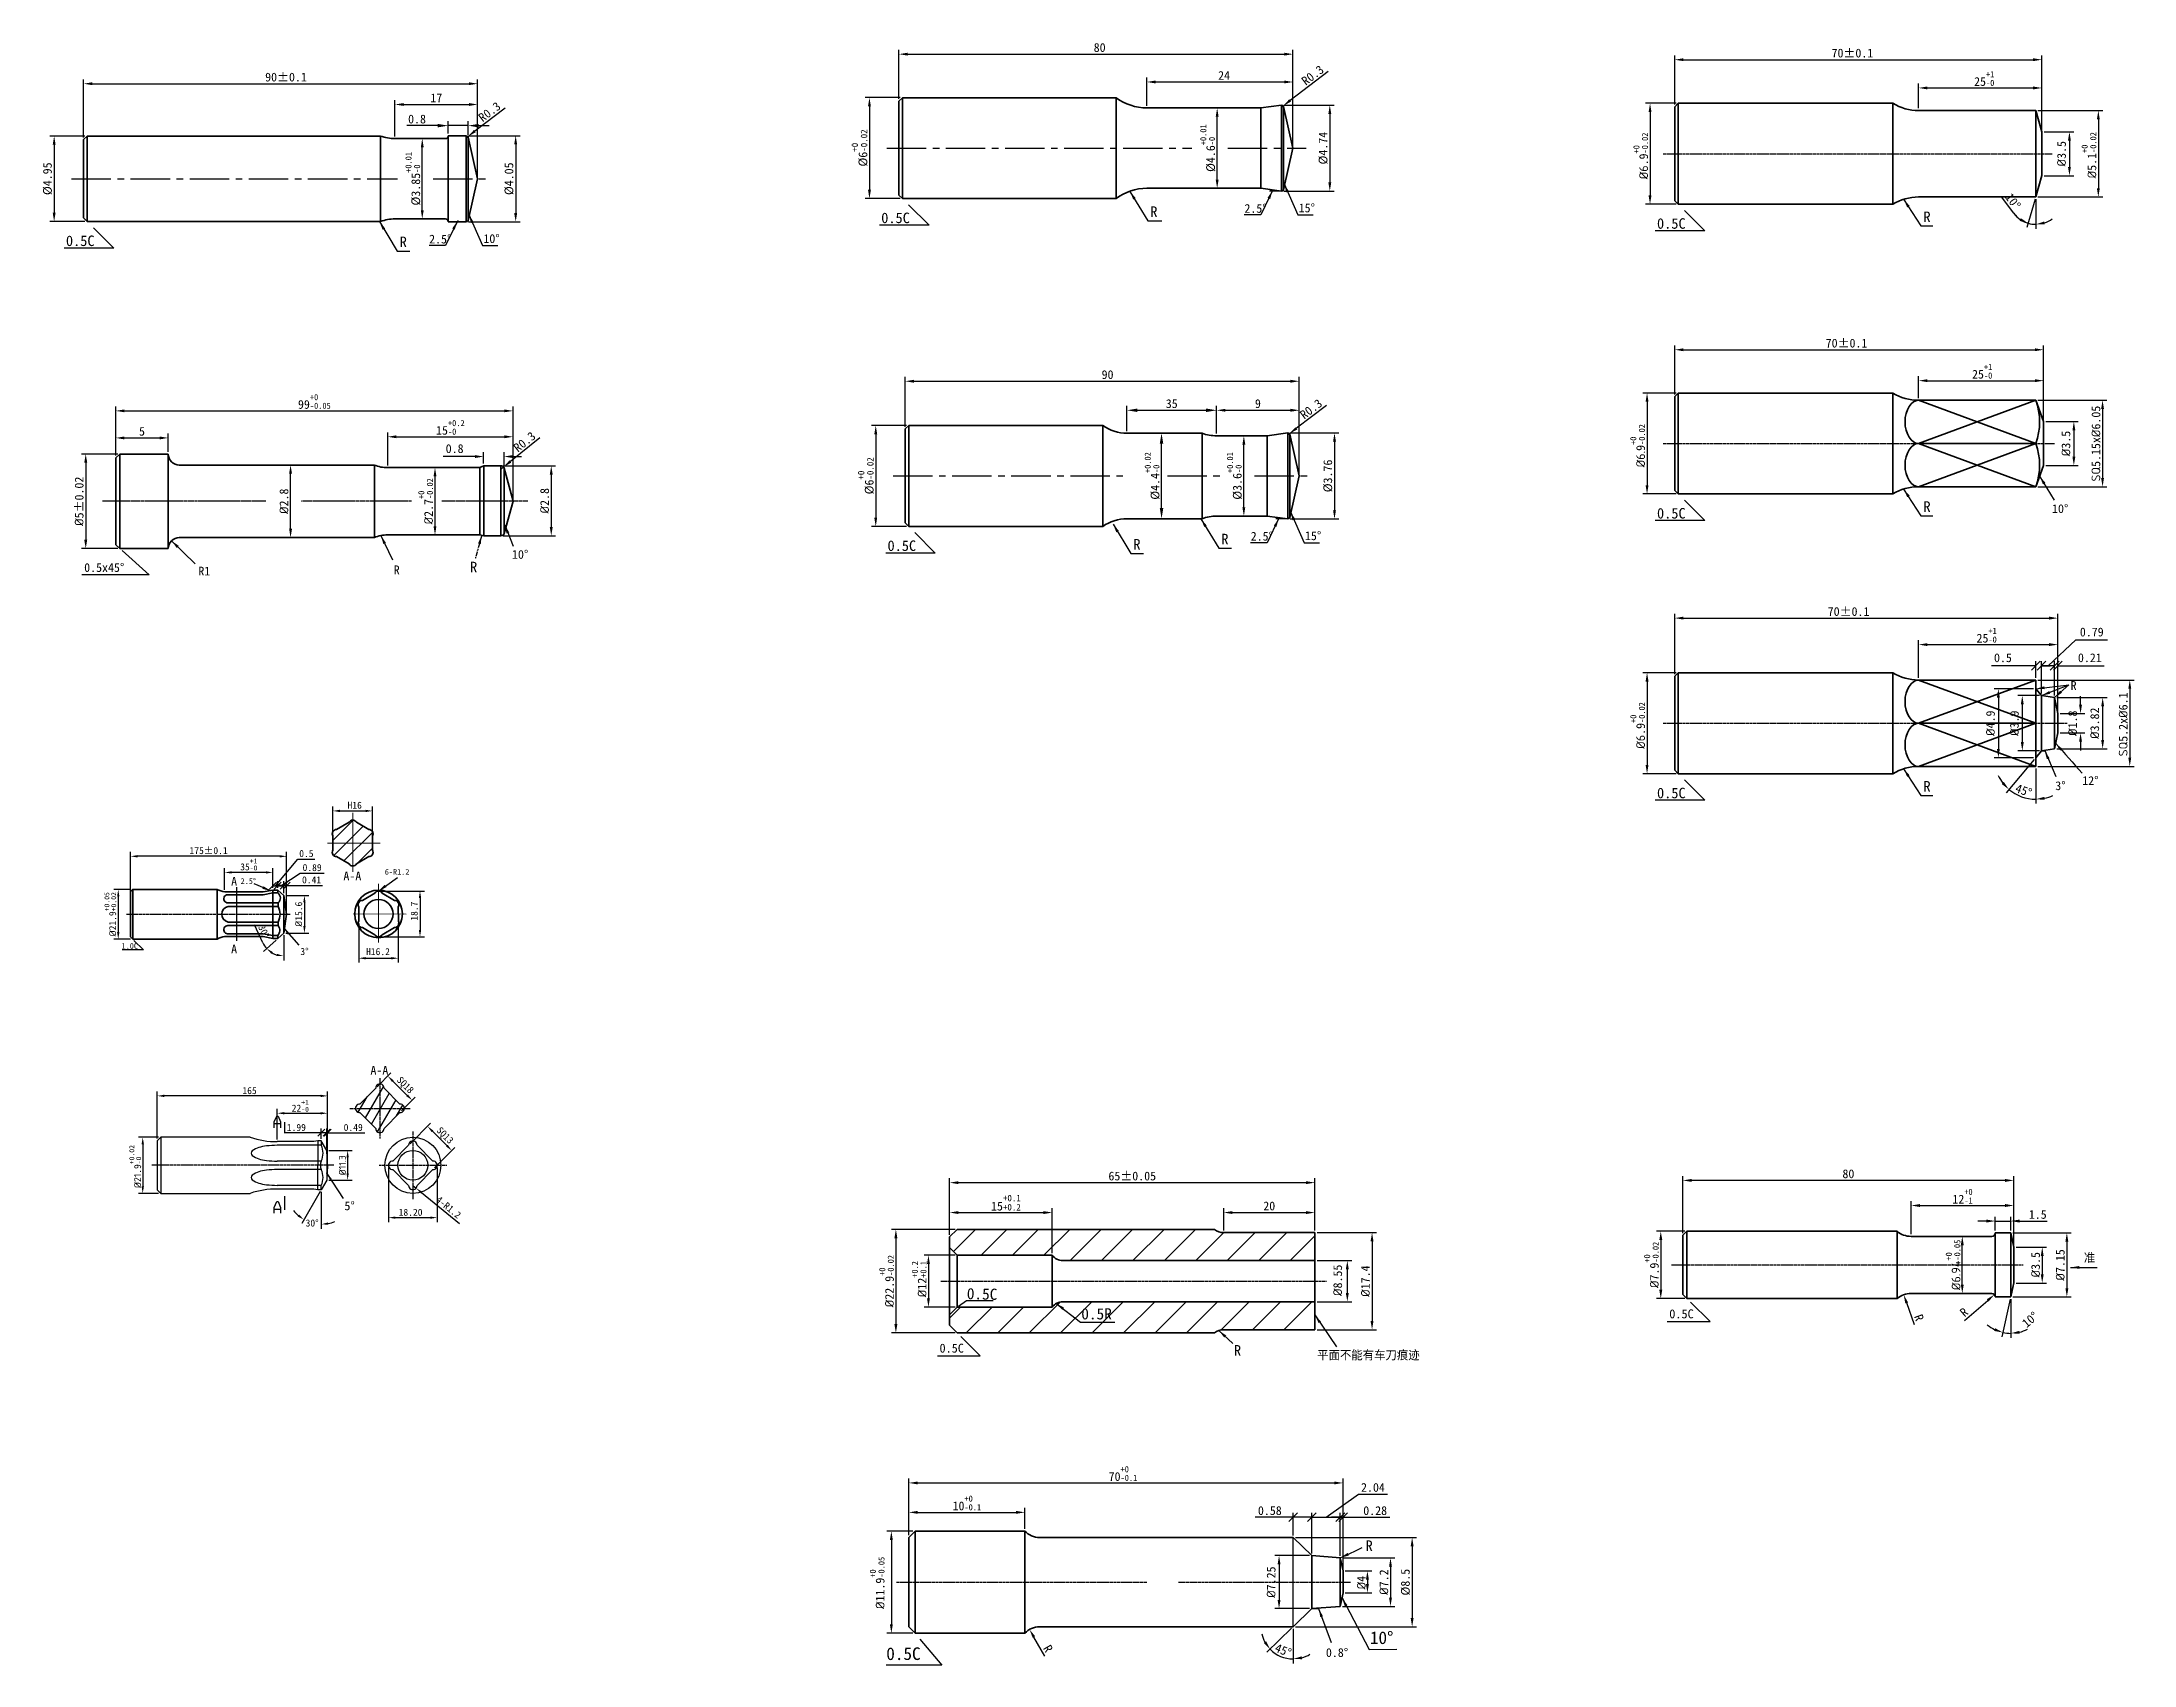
# Model space of a CAD drawing. Header units: millimetres. Extents: x 808 to 2752, y -982 to 289.
# Drawn here: x 973 to 1570, y -174 to 289 of the extents above; entities that cross this region are included whole.
import ezdxf

# ---------------------------------------------------------------- set-up
doc = ezdxf.new("R2010")
doc.units = ezdxf.units.MM
for name, pattern in [('CENTER', [50.8, 31.75, -6.35, 6.35, -6.35]), ('CENTER2', [1.125, 0.75, -0.125, 0.125, -0.125]), ('PHANTOM', [2.5, 1.25, -0.25, 0.25, -0.25, 0.25, -0.25])]:
    doc.linetypes.add(name, pattern=pattern)
doc.layers.add('4', color=4, linetype='PHANTOM')
for name, color, linetype, lineweight in [('Layer1', 7, 'Continuous', 35), ('Layer2', 3, 'CENTER', 13), ('中心线', 1, 'CENTER2', 25), ('剖面线', 5, 'Continuous', 18), ('标注线', 3, 'Continuous', 30), ('粗实线', 7, 'Continuous', 35)]:
    doc.layers.add(name, color=color, linetype=linetype, lineweight=lineweight)
doc.dimstyles.new('ISO-25', dxfattribs={"dimtxt": 2.5, "dimasz": 2.5, "dimexe": 1.25, "dimexo": 0.625, "dimtad": 1, "dimdsep": 46, "dimtxsty": 'Standard', "dimcen": 2.5, "dimadec": 0, "dimazin": 0, "dimtfac": 1, "dimtmove": 0, "dimatfit": 3, "dimfxl": 1, "dimarcsym": 0})
doc.dimstyles.new('ISO-25$0', dxfattribs={"dimtxt": 2.5, "dimasz": 2.5, "dimexe": 1.25, "dimexo": 0.625, "dimgap": 1, "dimtad": 1, "dimtoh": 1, "dimtxsty": 'Standard', "dimcen": 2.5, "dimadec": 0, "dimazin": 0, "dimtfac": 1, "dimtofl": 0, "dimtmove": 0, "dimatfit": 3, "dimfxl": 1, "dimarcsym": 0})
doc.dimstyles.new('yang', dxfattribs={"dimtxt": 2.5, "dimasz": 2.5, "dimexe": 1.25, "dimexo": 0.625, "dimtad": 1, "dimdsep": 46, "dimtxsty": 'Standard', "dimcen": 13, "dimadec": 0, "dimazin": 0, "dimtfac": 1, "dimtmove": 0, "dimatfit": 3, "dimfxl": 1.2, "dimarcsym": 0})

msp = doc.modelspace()

# ---------------------------------------------------------------- texts
at = {"insert": (1337.2608, -84.5505), "char_height": 2.5, "attachment_point": 1}
msp.add_mtext_dynamic_manual_height_columns('平面不能有车刀痕迹', width=33.236852, gutter_width=12.5, heights=[0], dxfattribs=at)
at = {"layer": '4', "insert": (1095.4135, 140.6542), "char_height": 3, "attachment_point": 1}
msp.add_mtext_dynamic_manual_height_columns('R', width=4.935229, gutter_width=15, heights=[0], dxfattribs=at)
at = {"layer": '标注线'}
for s, height, p in [('0.5C', 3, (1212.7964, 237.3155)), ('R', 3, (1289.6164, 239.0963)), ('R', 3, (1510.3415, 237.6175)), ('0.5C', 3, (980.0366, 230.7739)), ('R', 3, (1075.3326, 230.4713)), ('0.5C', 3, (1434.2733, 235.7125)), ('0.5C', 3, (1434.2733, 152.9955)), ('R', 3, (1510.3415, 154.9005)), ('0.5C', 3, (1214.5897, 143.7366)), ('R', 3, (1284.7827, 144.1387)), ('R', 3, (1309.8857, 145.6416)), ('R', 3, (1510.3415, 75.0484)), ('0.5C', 3, (1434.2733, 73.1434)), ('1.0C', 1.6384, (995.9198, 30.1751)), ('0.5R', 3.2, (1269.9113, -75.621)), ('10%%D', 3.6, (1352.3027, -168.2856))]:
    msp.add_text(s, height=height, dxfattribs=at).set_placement(p)
at = {"layer": '标注线', "ltscale": 2}
for s, p in [('2.5%%D', (1029.9082, 48.684)), ('6-R1.2', (1071.0773, 51.3045))]:
    msp.add_text(s, height=1.6384, dxfattribs=at).set_placement(p)
at = {"layer": '标注线'}
msp.add_text('0.5C', height=3.2, rotation=358.5321305, dxfattribs=at).set_placement((1237.1995, -69.8351))
at = {"layer": '标注线', "ltscale": 0.2}
msp.add_text('0.5C', height=3.6, rotation=0.0856106, dxfattribs=at).set_placement((1214.2368, -172.8479))
at = {"layer": '标注线', "char_height": 2.5, "attachment_point": 1}
for s, insert, width in [('2.5%%D', (1316.4832, 242.765), 5.792608), ('15%%D', (1331.9759, 242.8963), 10.484591), ('2.5%%D', (1083.7234, 234.0158), 5.792608), ('10%%D', (1099.2162, 234.1471), 10.484591), ('15%%D', (1333.7692, 149.3174), 10.484591), ('10%%D', (1107.3835, 143.9958), 7.524475), ('2.5%%D', (1318.2765, 149.1861), 5.792608), ('0.5x45%%D', (985.2427, 140.2409), 13.784571), ('R1', (1017.843, 139.2358), 9.906899)]:
    msp.add_mtext(s, dxfattribs=dict(at, insert=insert, width=width))
at = {"layer": '标注线', "lineweight": -3, "insert": (1547.047, 157.0562), "char_height": 2.5, "attachment_point": 1}
msp.add_mtext_dynamic_manual_height_columns('10%%D', width=6.77527, gutter_width=12.5, heights=[0], dxfattribs=at)
at = {"layer": '标注线', "attachment_point": 1}
for s, width, gutter_width, insert, char_height in [('R', 9.114058, 12.5, (1073.6201, 139.5848), 2.5), ('R', 4.264607, 15, (1313.4881, -82.9426), 3), ('0.8%%D', 7.870236, 12.5, (1339.7493, -169.4763), 2.5)]:
    msp.add_mtext_dynamic_manual_height_columns(s, width=width, gutter_width=gutter_width, heights=[0], dxfattribs=dict(at, insert=insert, char_height=char_height))
at = {"layer": '标注线', "lineweight": -3, "char_height": 2.5, "attachment_point": 1}
for s, insert, width in [('R', (1552.3516, 106.5812), 2.322187), ('3%%D', (1547.9783, 77.9707), 3.654922), ('12%%D', (1555.6773, 79.4391), 9.911672)]:
    msp.add_mtext(s, dxfattribs=dict(at, insert=insert, width=width))
at = {"layer": '标注线', "ltscale": 5, "attachment_point": 1}
for s, insert, char_height, width in [('A', (1027.1953, 50.6725), 2.5, 2.214326), ('A-A', (1059.2513, 52.2133), 2.5, 6.993423), ('A', (1027.1953, 31.3949), 2.5, 2.214326), ('3%%D', (1046.9661, 30.4185), 2, 1.795263), ('A-A', (1066.9722, -3.2484), 2.5, 13.226909), ('5%%D', (1059.5427, -41.9611), 2.5, 3.126108)]:
    msp.add_mtext(s, dxfattribs=dict(at, insert=insert, char_height=char_height, width=width))
at = {"layer": '标注线', "ltscale": 2, "insert": (1556.1249, -56.7847), "char_height": 2.5, "attachment_point": 1}
msp.add_mtext_dynamic_manual_height_columns('准', width=2.023302, gutter_width=12.5, heights=[0], dxfattribs=at)
at = {"layer": '标注线', "ltscale": 2, "char_height": 3.072, "attachment_point": 1}
for insert in [(1437.7731, -72.7496), (1229.4322, -82.5474)]:
    msp.add_mtext('{\\H0.8333x;0.5C}', dxfattribs=dict(at, insert=insert))
at = {"layer": '标注线', "ltscale": 0.2, "insert": (1351.0683, -138.7017), "char_height": 3, "attachment_point": 1}
msp.add_mtext_dynamic_manual_height_columns('R', width=3.916638, gutter_width=15, heights=[0], dxfattribs=at)

# ---------------------------------------------------------------- blocks, each defined once
blk = doc.blocks.new('*D16')
at = {"layer": 'Defpoints', "color": 0, "transparency": 16777216}
for p in [(1104.26, 168.03), (1104.26, 148.08), (1118.59, 148.08)]:
    blk.add_point(p, dxfattribs=at)
at = {"layer": '标注线', "color": 0, "lineweight": -2, "transparency": 16777216}
for p, q in [((1104.89, 168.03), (1119.84, 168.03)), ((1118.59, 165.53), (1118.59, 150.58)), ((1104.89, 148.08), (1119.84, 148.08))]:
    blk.add_line(p, q, dxfattribs=at)
at = {"layer": '标注线', "color": 0, "transparency": 16777216}
for points in [[(1118.17, 165.53), (1119.01, 165.53), (1118.59, 168.03)], [(1118.17, 150.58), (1119.01, 150.58), (1118.59, 148.08)]]:
    blk.add_solid(points, dxfattribs=at)
at = {"layer": '标注线', "color": 0, "transparency": 16777216, "insert": (1116.71, 158.06), "char_height": 2.5, "attachment_point": 5, "rotation": 90}
blk.add_mtext('{\\fISOCPEUR|b0|i0|c0|p34;%%C}2.8', dxfattribs=at)
blk = doc.blocks.new('*D1')
at = {"layer": 'Defpoints', "color": 0, "transparency": 16777216}
for p in [(1084.92, 167.51), (1085.4, 167.51), (1085.53, 148.31)]:
    blk.add_point(p, dxfattribs=at)
at = {"layer": '标注线', "color": 0, "lineweight": -2, "transparency": 16777216}
for p, q in [((1085.55, 167.51), (1086.65, 167.51)), ((1085.4, 150.81), (1085.4, 165.01)), ((1084.91, 148.31), (1084.15, 148.31))]:
    blk.add_line(p, q, dxfattribs=at)
at = {"layer": '标注线', "color": 0, "transparency": 16777216}
for points in [[(1084.98, 165.01), (1085.81, 165.01), (1085.4, 167.51)], [(1084.98, 150.81), (1085.81, 150.81), (1085.4, 148.31)]]:
    blk.add_solid(points, dxfattribs=at)
at = {"layer": '标注线', "color": 0, "transparency": 16777216, "insert": (1082.73, 157.91), "char_height": 2.5, "attachment_point": 5, "rotation": 90}
blk.add_mtext('{\\fISOCPEUR|b0|i0|c0|p34;%%C}2.7{\\H0.7x;\\S+0^ -0.02;}', dxfattribs=at)
blk = doc.blocks.new('*D17')
at = {"layer": 'Defpoints', "color": 0, "transparency": 16777216}
for p in [(995.46, 171.41), (985.69, 144.41), (995.46, 144.41)]:
    blk.add_point(p, dxfattribs=at)
at = {"layer": '标注线', "color": 0, "lineweight": -2, "transparency": 16777216}
for p, q in [((994.83, 171.41), (984.44, 171.41)), ((985.69, 168.91), (985.69, 146.91)), ((994.83, 144.41), (984.44, 144.41))]:
    blk.add_line(p, q, dxfattribs=at)
at = {"layer": '标注线', "color": 0, "transparency": 16777216}
for points in [[(985.27, 168.91), (986.11, 168.91), (985.69, 171.41)], [(985.27, 146.91), (986.11, 146.91), (985.69, 144.41)]]:
    blk.add_solid(points, dxfattribs=at)
at = {"layer": '标注线', "color": 0, "transparency": 16777216, "insert": (983.82, 157.91), "char_height": 2.5, "attachment_point": 5, "rotation": 90}
blk.add_mtext('{\\fISOCPEUR|b0|i0|c0|p34;%%C}5%%P0.02', dxfattribs=at)
blk = doc.blocks.new('*D2')
at = {"layer": 'Defpoints', "color": 0, "transparency": 16777216}
for p in [(1044.16, 168.26), (1047.52, 168.26), (1046.06, 147.56)]:
    blk.add_point(p, dxfattribs=at)
at = {"layer": '标注线', "color": 0, "lineweight": -2, "transparency": 16777216}
for p, q in [((1046.9, 168.26), (1042.91, 168.26)), ((1044.16, 150.06), (1044.16, 165.76)), ((1045.43, 147.56), (1042.91, 147.56))]:
    blk.add_line(p, q, dxfattribs=at)
at = {"layer": '标注线', "color": 0, "transparency": 16777216}
for points in [[(1043.75, 165.76), (1044.58, 165.76), (1044.16, 168.26)], [(1043.75, 150.06), (1044.58, 150.06), (1044.16, 147.56)]]:
    blk.add_solid(points, dxfattribs=at)
at = {"layer": '标注线', "color": 0, "transparency": 16777216, "insert": (1042.29, 157.91), "char_height": 2.5, "attachment_point": 5, "rotation": 90}
blk.add_mtext('{\\fISOCPEUR|b0|i0|c0|p34;%%C}2.8', dxfattribs=at)
blk = doc.blocks.new('*D18')
at = {"layer": 'Defpoints', "color": 0, "transparency": 16777216}
for p in [(1107.67, 183.72), (994.25, 170.33), (1107.67, 157.91)]:
    blk.add_point(p, dxfattribs=at)
at = {"layer": '标注线', "color": 0, "lineweight": -2, "transparency": 16777216}
for p, q in [((994.25, 170.95), (994.25, 184.97)), ((996.75, 183.72), (1105.17, 183.72)), ((1107.67, 158.53), (1107.67, 184.97))]:
    blk.add_line(p, q, dxfattribs=at)
at = {"layer": '标注线', "color": 0, "transparency": 16777216}
for points in [[(996.75, 184.14), (996.75, 183.31), (994.25, 183.72)], [(1105.17, 184.14), (1105.17, 183.31), (1107.67, 183.72)]]:
    blk.add_solid(points, dxfattribs=at)
at = {"layer": '标注线', "color": 0, "transparency": 16777216, "insert": (1050.96, 186.39), "char_height": 2.5, "attachment_point": 5}
blk.add_mtext('99{\\H0.7x;\\S+0^ -0.05;}', dxfattribs=at)
blk = doc.blocks.new('*D19')
at = {"layer": 'Defpoints', "color": 0, "transparency": 16777216}
for p in [(1009.25, 176), (994.25, 170.33), (1009.25, 171.41)]:
    blk.add_point(p, dxfattribs=at)
at = {"layer": '标注线', "color": 0, "lineweight": -2, "transparency": 16777216}
for p, q in [((994.25, 170.95), (994.25, 177.25)), ((996.75, 176), (1006.75, 176)), ((1009.25, 172.03), (1009.25, 177.25))]:
    blk.add_line(p, q, dxfattribs=at)
at = {"layer": '标注线', "color": 0, "transparency": 16777216}
for points in [[(996.75, 176.41), (996.75, 175.58), (994.25, 176)], [(1006.75, 176.41), (1006.75, 175.58), (1009.25, 176)]]:
    blk.add_solid(points, dxfattribs=at)
at = {"layer": '标注线', "color": 0, "transparency": 16777216, "insert": (1001.75, 177.87), "char_height": 2.5, "attachment_point": 5}
blk.add_mtext('5', dxfattribs=at)
blk = doc.blocks.new('*D3')
at = {"layer": 'Defpoints', "color": 0, "transparency": 16777216}
for p in [(1107.67, 176.33), (1071.89, 167.51), (1107.67, 157.91)]:
    blk.add_point(p, dxfattribs=at)
at = {"layer": '标注线', "color": 0, "lineweight": -2, "transparency": 16777216}
for p, q in [((1071.89, 168.13), (1071.89, 177.58)), ((1074.39, 176.33), (1105.17, 176.33)), ((1107.67, 158.53), (1107.67, 177.58))]:
    blk.add_line(p, q, dxfattribs=at)
at = {"layer": '标注线', "color": 0, "transparency": 16777216}
for points in [[(1074.39, 176.75), (1074.39, 175.91), (1071.89, 176.33)], [(1105.17, 176.75), (1105.17, 175.91), (1107.67, 176.33)]]:
    blk.add_solid(points, dxfattribs=at)
at = {"layer": '标注线', "color": 0, "transparency": 16777216, "insert": (1089.78, 179), "char_height": 2.5, "attachment_point": 5}
blk.add_mtext('15{\\H0.7x;\\S+0.2^ -0;}', dxfattribs=at)
blk = doc.blocks.new('*D20')
at = {"layer": 'Defpoints', "color": 0, "transparency": 16777216}
for p in [(1104.97, 167.7), (1104.26, 167.13)]:
    blk.add_point(p, dxfattribs=at)
at = {"layer": '标注线', "color": 0, "lineweight": -2, "transparency": 16777216}
for p, q in [((1115.37, 176.04), (1106.92, 169.26)), ((1104.26, 167.13), (1104.97, 167.7))]:
    blk.add_line(p, q, dxfattribs=at)
at = {"layer": '标注线', "color": 0, "transparency": 16777216}
blk.add_solid([(1106.66, 169.59), (1107.18, 168.94), (1104.97, 167.7)], dxfattribs=at)
at = {"layer": '标注线', "color": 0, "transparency": 16777216, "insert": (1110.95, 174.89), "char_height": 2.5, "attachment_point": 5, "rotation": 38.71714}
blk.add_mtext('R0.3', dxfattribs=at)
blk = doc.blocks.new('*D21')
at = {"layer": 'Defpoints', "color": 0, "transparency": 16777216}
for p in [(1099.29, 170.68), (1099.29, 168.03), (1105.13, 167.37)]:
    blk.add_point(p, dxfattribs=at)
at = {"layer": '标注线', "color": 0, "lineweight": -2, "transparency": 16777216}
for p, q in [((1096.79, 170.68), (1087.71, 170.68)), ((1099.29, 168.66), (1099.29, 171.93)), ((1105.13, 167.99), (1105.13, 171.93)), ((1107.63, 170.68), (1110.13, 170.68))]:
    blk.add_line(p, q, dxfattribs=at)
at = {"layer": '标注线', "color": 0, "transparency": 16777216}
for points in [[(1096.79, 171.1), (1096.79, 170.26), (1099.29, 170.68)], [(1107.63, 171.1), (1107.63, 170.26), (1105.13, 170.68)]]:
    blk.add_solid(points, dxfattribs=at)
at = {"layer": '标注线', "color": 0, "transparency": 16777216, "insert": (1091, 172.93), "char_height": 2.5, "attachment_point": 5}
blk.add_mtext('0.8', dxfattribs=at)
blk = doc.blocks.new('*D4')
at = {"layer": 'Defpoints', "color": 0, "transparency": 16777216}
for p in [(1097.58, 271.18), (1073.98, 261.44), (1097.58, 249.98)]:
    blk.add_point(p, dxfattribs=at)
at = {"layer": '标注线', "color": 0, "lineweight": -2, "transparency": 16777216}
for p, q in [((1073.98, 262.07), (1073.98, 272.43)), ((1076.48, 271.18), (1095.08, 271.18)), ((1097.58, 250.6), (1097.58, 272.43))]:
    blk.add_line(p, q, dxfattribs=at)
at = {"layer": '标注线', "color": 0, "transparency": 16777216}
for points in [[(1076.48, 271.59), (1076.48, 270.76), (1073.98, 271.18)], [(1095.08, 271.59), (1095.08, 270.76), (1097.58, 271.18)]]:
    blk.add_solid(points, dxfattribs=at)
at = {"layer": '标注线', "color": 0, "transparency": 16777216, "insert": (1085.78, 273.05), "char_height": 2.5, "attachment_point": 5}
blk.add_mtext('17', dxfattribs=at)
blk = doc.blocks.new('*D22')
at = {"layer": 'Defpoints', "color": 0, "transparency": 16777216}
for p in [(986.08, 262.17), (976.67, 237.78), (986.08, 237.78)]:
    blk.add_point(p, dxfattribs=at)
at = {"layer": '标注线', "color": 0, "lineweight": -2, "transparency": 16777216}
for p, q in [((985.46, 262.17), (975.42, 262.17)), ((976.67, 259.67), (976.67, 240.28)), ((985.46, 237.78), (975.42, 237.78))]:
    blk.add_line(p, q, dxfattribs=at)
at = {"layer": '标注线', "color": 0, "transparency": 16777216}
for points in [[(976.26, 259.67), (977.09, 259.67), (976.67, 262.17)], [(976.26, 240.28), (977.09, 240.28), (976.67, 237.78)]]:
    blk.add_solid(points, dxfattribs=at)
at = {"layer": '标注线', "color": 0, "transparency": 16777216, "insert": (974.8, 249.98), "char_height": 2.5, "attachment_point": 5, "rotation": 90}
blk.add_mtext('%%C4.95', dxfattribs=at)
blk = doc.blocks.new('*D5')
at = {"layer": 'Defpoints', "color": 0, "transparency": 16777216}
for p in [(1097.58, 277.11), (985.08, 261.17), (1097.58, 249.98)]:
    blk.add_point(p, dxfattribs=at)
at = {"layer": '标注线', "color": 0, "lineweight": -2, "transparency": 16777216}
for p, q in [((985.08, 261.79), (985.08, 278.36)), ((987.58, 277.11), (1095.08, 277.11)), ((1097.58, 250.6), (1097.58, 278.36))]:
    blk.add_line(p, q, dxfattribs=at)
at = {"layer": '标注线', "color": 0, "transparency": 16777216}
for points in [[(987.58, 277.53), (987.58, 276.7), (985.08, 277.11)], [(1095.08, 277.53), (1095.08, 276.7), (1097.58, 277.11)]]:
    blk.add_solid(points, dxfattribs=at)
at = {"layer": '标注线', "color": 0, "transparency": 16777216, "insert": (1042.86, 278.99), "char_height": 2.5, "attachment_point": 5}
blk.add_mtext('90%%P0.1', dxfattribs=at)
blk = doc.blocks.new('*D23')
at = {"layer": 'Defpoints', "color": 0, "transparency": 16777216}
for p in [(1094.39, 262.26), (1094.39, 237.69), (1108.43, 237.69)]:
    blk.add_point(p, dxfattribs=at)
at = {"layer": '标注线', "color": 0, "lineweight": -2, "transparency": 16777216}
for p, q in [((1095.01, 262.26), (1109.68, 262.26)), ((1108.43, 259.76), (1108.43, 240.19)), ((1095.01, 237.69), (1109.68, 237.69))]:
    blk.add_line(p, q, dxfattribs=at)
at = {"layer": '标注线', "color": 0, "transparency": 16777216}
for points in [[(1108.01, 259.76), (1108.85, 259.76), (1108.43, 262.26)], [(1108.01, 240.19), (1108.85, 240.19), (1108.43, 237.69)]]:
    blk.add_solid(points, dxfattribs=at)
at = {"layer": '标注线', "color": 0, "transparency": 16777216, "insert": (1106.56, 249.98), "char_height": 2.5, "attachment_point": 5, "rotation": 90}
blk.add_mtext('%%C4.05', dxfattribs=at)
blk = doc.blocks.new('*D6')
at = {"layer": 'Defpoints', "color": 0, "transparency": 16777216}
for p in [(1081.76, 261.44), (1082.1, 261.44), (1082.1, 238.51)]:
    blk.add_point(p, dxfattribs=at)
at = {"layer": '标注线', "color": 0, "lineweight": -2, "transparency": 16777216}
for p, q in [((1081.48, 261.44), (1080.51, 261.44)), ((1081.76, 241.01), (1081.76, 258.94)), ((1081.48, 238.51), (1080.51, 238.51))]:
    blk.add_line(p, q, dxfattribs=at)
at = {"layer": '标注线', "color": 0, "transparency": 16777216}
for points in [[(1081.35, 258.94), (1082.18, 258.94), (1081.76, 261.44)], [(1081.35, 241.01), (1082.18, 241.01), (1081.76, 238.51)]]:
    blk.add_solid(points, dxfattribs=at)
at = {"layer": '标注线', "color": 0, "transparency": 16777216, "insert": (1079.1, 249.98), "char_height": 2.5, "attachment_point": 5, "rotation": 90}
blk.add_mtext('%%C3.85{\\H0.7x;\\S+0.01^ -0;}', dxfattribs=at)
blk = doc.blocks.new('*D24')
at = {"layer": 'Defpoints', "color": 0, "transparency": 16777216}
for p in [(1094.39, 261.76), (1094.78, 262.06)]:
    blk.add_point(p, dxfattribs=at)
at = {"layer": '标注线', "color": 0, "lineweight": -2, "transparency": 16777216}
for p, q in [((1105.41, 270.11), (1096.78, 263.57)), ((1094.39, 261.76), (1094.78, 262.06))]:
    blk.add_line(p, q, dxfattribs=at)
at = {"layer": '标注线', "color": 0, "transparency": 16777216}
blk.add_solid([(1096.52, 263.9), (1097.03, 263.24), (1094.78, 262.06)], dxfattribs=at)
at = {"layer": '标注线', "color": 0, "transparency": 16777216, "insert": (1100.96, 269.09), "char_height": 2.5, "attachment_point": 5, "rotation": 37.16653}
blk.add_mtext('R0.3', dxfattribs=at)
blk = doc.blocks.new('*D7')
at = {"layer": 'Defpoints', "color": 0, "transparency": 16777216}
for p in [(1094.87, 265.14), (1089.18, 262.25), (1094.87, 261.87)]:
    blk.add_point(p, dxfattribs=at)
at = {"layer": '标注线', "color": 0, "lineweight": -2, "transparency": 16777216}
for p, q in [((1086.18, 265.14), (1077.35, 265.14)), ((1089.18, 262.88), (1089.18, 266.39)), ((1094.87, 265.14), (1089.18, 265.14)), ((1094.87, 262.49), (1094.87, 266.39)), ((1097.87, 265.14), (1100.87, 265.14))]:
    blk.add_line(p, q, dxfattribs=at)
at = {"layer": '标注线', "color": 0, "transparency": 16777216}
for points in [[(1086.18, 265.64), (1086.18, 264.64), (1089.18, 265.14)], [(1097.87, 265.64), (1097.87, 264.64), (1094.87, 265.14)]]:
    blk.add_solid(points, dxfattribs=at)
at = {"layer": '标注线', "color": 0, "transparency": 16777216, "insert": (1080.27, 267.01), "char_height": 2.5, "attachment_point": 5}
blk.add_mtext('0.8', dxfattribs=at)
blk = doc.blocks.new('_Oblique')
at = {"color": 0, "linetype": 'ByBlock', "lineweight": -2}
blk.add_line((-0.5, -0.5), (0.5, 0.5), dxfattribs=at)
blk = doc.blocks.new('*D90')
at = {"layer": 'Defpoints', "color": 0, "transparency": 16777216}
for p in [(1043.04, 48.2), (1042.2, 45.39), (1043.04, 40.03)]:
    blk.add_point(p, dxfattribs=at)
at = {"layer": '标注线', "color": 0, "lineweight": -2, "transparency": 16777216}
for p, q in [((1042.2, 48.2), (1040.2, 48.2)), ((1042.2, 46.02), (1042.2, 49.45)), ((1042.2, 48.2), (1043.04, 48.2)), ((1043.04, 40.65), (1043.04, 49.45)), ((1043.04, 48.2), (1053.29, 48.2))]:
    blk.add_line(p, q, dxfattribs=at)
at = {"layer": '标注线', "color": 0, "lineweight": -2, "transparency": 16777216, "xscale": 2, "yscale": 2, "zscale": 2}
blk.add_blockref('_Oblique', (1042.2, 48.2), dxfattribs=at)
at = {"layer": '标注线', "color": 0, "lineweight": -2, "transparency": 16777216, "xscale": 2, "yscale": 2, "zscale": 2, "rotation": 180}
blk.add_blockref('_Oblique', (1043.04, 48.2), dxfattribs=at)
at = {"layer": '标注线', "color": 0, "transparency": 16777216, "insert": (1050.16, 49.83), "char_height": 2, "attachment_point": 5}
blk.add_mtext('0.41', dxfattribs=at)
blk = doc.blocks.new('*D91')
at = {"layer": 'Defpoints', "color": 0, "ltscale": 2, "transparency": 16777216}
for p in [(998.48, 56.57), (998.48, 45.88), (1043.04, 40.03)]:
    blk.add_point(p, dxfattribs=at)
at = {"layer": '标注线', "color": 0, "lineweight": -2, "ltscale": 2, "transparency": 16777216}
for p, q in [((998.48, 46.51), (998.48, 57.82)), ((1041.04, 56.57), (1000.48, 56.57)), ((1043.04, 40.65), (1043.04, 57.82))]:
    blk.add_line(p, q, dxfattribs=at)
at = {"layer": '标注线', "color": 0, "ltscale": 2, "transparency": 16777216}
for points in [[(1000.48, 56.9), (1000.48, 56.23), (998.48, 56.57)], [(1041.04, 56.9), (1041.04, 56.23), (1043.04, 56.57)]]:
    blk.add_solid(points, dxfattribs=at)
at = {"layer": '标注线', "color": 0, "ltscale": 2, "transparency": 16777216, "insert": (1020.76, 58.19), "char_height": 2, "attachment_point": 5}
blk.add_mtext('175%%P0.1', dxfattribs=at)
blk = doc.blocks.new('*D92')
at = {"layer": 'Defpoints', "color": 0, "transparency": 16777216}
for p in [(999.1, 47.13), (994.97, 32.93), (999.1, 32.93)]:
    blk.add_point(p, dxfattribs=at)
at = {"layer": '标注线', "color": 0, "lineweight": -2, "transparency": 16777216}
for p, q in [((998.47, 47.13), (993.72, 47.13)), ((994.97, 45.13), (994.97, 34.93)), ((998.47, 32.93), (993.72, 32.93))]:
    blk.add_line(p, q, dxfattribs=at)
at = {"layer": '标注线', "color": 0, "transparency": 16777216}
for points in [[(994.64, 45.13), (995.3, 45.13), (994.97, 47.13)], [(994.64, 34.93), (995.3, 34.93), (994.97, 32.93)]]:
    blk.add_solid(points, dxfattribs=at)
at = {"layer": '标注线', "color": 0, "transparency": 16777216, "insert": (992.71, 40.03), "char_height": 2, "attachment_point": 5, "rotation": 90}
blk.add_mtext('{\\fISOCPEUR|b0|i0|c0|p34;%%C}21.9{{\\H0.7x;\\S+0.05^ +0.02;}}', dxfattribs=at)
blk = doc.blocks.new('*D93')
at = {"layer": 'Defpoints', "color": 0, "ltscale": 2, "transparency": 16777216}
for p in [(1042.2, 45.39), (1042.2, 34.66), (1048.12, 34.66)]:
    blk.add_point(p, dxfattribs=at)
at = {"layer": '标注线', "color": 0, "lineweight": -2, "ltscale": 2, "transparency": 16777216}
for p, q in [((1042.83, 45.39), (1049.37, 45.39)), ((1048.12, 43.39), (1048.12, 36.66)), ((1042.83, 34.66), (1049.37, 34.66))]:
    blk.add_line(p, q, dxfattribs=at)
at = {"layer": '标注线', "color": 0, "ltscale": 2, "transparency": 16777216}
for points in [[(1047.79, 43.39), (1048.45, 43.39), (1048.12, 45.39)], [(1047.79, 36.66), (1048.45, 36.66), (1048.12, 34.66)]]:
    blk.add_solid(points, dxfattribs=at)
at = {"layer": '标注线', "color": 0, "ltscale": 2, "transparency": 16777216, "insert": (1046.49, 40.03), "char_height": 2, "attachment_point": 5, "rotation": 90}
blk.add_mtext('{{\\fISOCPEUR|b0|i0|c0|p34;%%C}15.6}', dxfattribs=at)
blk = doc.blocks.new('*D94')
at = {"layer": 'Defpoints', "color": 0, "ltscale": 2, "transparency": 16777216}
for p in [(1042.2, 48.19), (1040.5, 46.95), (1042.2, 45.39)]:
    blk.add_point(p, dxfattribs=at)
at = {"layer": '标注线', "color": 0, "lineweight": -2, "ltscale": 2, "transparency": 16777216}
for p, q in [((1040.5, 47.57), (1040.5, 49.44)), ((1040.5, 48.19), (1042.2, 48.19)), ((1041.35, 48.19), (1046.87, 51.72)), ((1042.2, 46.02), (1042.2, 49.44)), ((1046.87, 51.72), (1053.78, 51.72))]:
    blk.add_line(p, q, dxfattribs=at)
at = {"layer": '标注线', "color": 0, "lineweight": -2, "ltscale": 2, "transparency": 16777216, "xscale": 2, "yscale": 2, "zscale": 2, "rotation": 180}
blk.add_blockref('_Oblique', (1040.5, 48.19), dxfattribs=at)
at = {"layer": '标注线', "color": 0, "lineweight": -2, "ltscale": 2, "transparency": 16777216, "xscale": 2, "yscale": 2, "zscale": 2}
blk.add_blockref('_Oblique', (1042.2, 48.19), dxfattribs=at)
at = {"layer": '标注线', "color": 0, "ltscale": 2, "transparency": 16777216, "insert": (1050.32, 53.34), "char_height": 2, "attachment_point": 5}
blk.add_mtext('0.89', dxfattribs=at)
blk = doc.blocks.new('*D95')
at = {"layer": 'Defpoints', "color": 0, "ltscale": 2, "transparency": 16777216}
for p in [(1042.2, 40.03), (1040.49, 33.11), (1042.2, 34.66), (1042.2, 34.66), (1040.4, 28.34)]:
    blk.add_point(p, dxfattribs=at)
at = {"layer": '标注线', "color": 0, "lineweight": -2, "ltscale": 2, "transparency": 16777216}
for p, q in [((1036.24, 31.9), (1033.89, 36.97)), ((1040.03, 32.68), (1036.42, 29.39)), ((1042.2, 34.04), (1042.2, 26.84))]:
    blk.add_line(p, q, dxfattribs=at)
for start, end in [(204.84231, 222.35141), (239.86051, 252.4909)]:
    blk.add_arc((1042.2, 34.66), 6.57, start, end, dxfattribs=at)
at = {"layer": '标注线', "color": 0, "ltscale": 2, "transparency": 16777216}
for points in [[(1038.69, 28.72), (1039.11, 29.24), (1037.35, 30.24)], [(1040.28, 28.73), (1040.17, 28.07), (1042.2, 28.09)]]:
    blk.add_solid(points, dxfattribs=at)
at = {"layer": '标注线', "color": 0, "ltscale": 2, "transparency": 16777216, "insert": (1036.54, 35.12), "char_height": 2, "attachment_point": 5, "rotation": 294.84231}
blk.add_mtext('30%%d', dxfattribs=at)
blk = doc.blocks.new('*D96')
at = {"layer": 'Defpoints', "color": 0, "ltscale": 2, "transparency": 16777216}
for p in [(1040.5, 48.19), (1039.14, 46.95), (1040.5, 46.95)]:
    blk.add_point(p, dxfattribs=at)
at = {"layer": '标注线', "color": 0, "lineweight": -2, "ltscale": 2, "transparency": 16777216}
for p, q in [((1039.82, 48.19), (1046.22, 55.73)), ((1046.22, 55.73), (1051.14, 55.73)), ((1039.14, 47.57), (1039.14, 49.44)), ((1039.14, 48.19), (1040.5, 48.19)), ((1040.5, 47.57), (1040.5, 49.44))]:
    blk.add_line(p, q, dxfattribs=at)
at = {"layer": '标注线', "color": 0, "lineweight": -2, "ltscale": 2, "transparency": 16777216, "xscale": 2, "yscale": 2, "zscale": 2, "rotation": 180}
blk.add_blockref('_Oblique', (1039.14, 48.19), dxfattribs=at)
at = {"layer": '标注线', "color": 0, "lineweight": -2, "ltscale": 2, "transparency": 16777216, "xscale": 2, "yscale": 2, "zscale": 2}
blk.add_blockref('_Oblique', (1040.5, 48.19), dxfattribs=at)
at = {"layer": '标注线', "color": 0, "ltscale": 2, "transparency": 16777216, "insert": (1048.68, 57.35), "char_height": 2, "attachment_point": 5}
blk.add_mtext('0.5', dxfattribs=at)
blk = doc.blocks.new('*D97')
at = {"layer": 'Defpoints', "color": 0, "ltscale": 2, "transparency": 16777216}
for p in [(1025.35, 51.97), (1039.14, 48.05), (1025.35, 46.39)]:
    blk.add_point(p, dxfattribs=at)
at = {"layer": '标注线', "color": 0, "lineweight": -2, "ltscale": 2, "transparency": 16777216}
for p, q in [((1025.35, 47.02), (1025.35, 53.22)), ((1037.14, 51.97), (1027.35, 51.97)), ((1039.14, 48.67), (1039.14, 53.22))]:
    blk.add_line(p, q, dxfattribs=at)
at = {"layer": '标注线', "color": 0, "ltscale": 2, "transparency": 16777216}
for points in [[(1027.35, 52.3), (1027.35, 51.64), (1025.35, 51.97)], [(1037.14, 52.3), (1037.14, 51.64), (1039.14, 51.97)]]:
    blk.add_solid(points, dxfattribs=at)
at = {"layer": '标注线', "color": 0, "ltscale": 2, "transparency": 16777216, "insert": (1032.25, 54.23), "char_height": 2, "attachment_point": 5}
blk.add_mtext('35{{\\H0.7x;\\S+1^ -0;}}', dxfattribs=at)
blk = doc.blocks.new('*D98')
at = {"layer": 'Defpoints', "color": 0, "ltscale": 2, "transparency": 16777216}
for p in [(1063.61, 38.05), (1074.93, 38.05), (1074.93, 27.48)]:
    blk.add_point(p, dxfattribs=at)
at = {"layer": '标注线', "color": 0, "lineweight": -2, "ltscale": 2, "transparency": 16777216}
for p, q in [((1063.61, 37.42), (1063.61, 26.23)), ((1074.93, 37.43), (1074.93, 26.23)), ((1065.61, 27.48), (1072.93, 27.48))]:
    blk.add_line(p, q, dxfattribs=at)
at = {"layer": '标注线', "color": 0, "ltscale": 2, "transparency": 16777216}
for points in [[(1065.61, 27.82), (1065.61, 27.15), (1063.61, 27.48)], [(1072.93, 27.82), (1072.93, 27.15), (1074.93, 27.48)]]:
    blk.add_solid(points, dxfattribs=at)
at = {"layer": '标注线', "color": 0, "ltscale": 2, "transparency": 16777216, "insert": (1069.12, 29.35), "char_height": 2, "attachment_point": 5}
blk.add_mtext('H16.2', dxfattribs=at)
blk = doc.blocks.new('*D99')
at = {"layer": 'Defpoints', "color": 0, "ltscale": 2, "transparency": 16777216}
for p in [(1069.38, 46.64), (1069.26, 33.57), (1081.12, 33.57)]:
    blk.add_point(p, dxfattribs=at)
at = {"layer": '标注线', "color": 0, "lineweight": -2, "ltscale": 2, "transparency": 16777216}
for p, q in [((1070.01, 46.64), (1082.37, 46.64)), ((1081.12, 44.64), (1081.12, 35.57)), ((1069.89, 33.57), (1082.37, 33.57))]:
    blk.add_line(p, q, dxfattribs=at)
at = {"layer": '标注线', "color": 0, "ltscale": 2, "transparency": 16777216}
for points in [[(1080.78, 44.64), (1081.45, 44.64), (1081.12, 46.64)], [(1080.78, 35.57), (1081.45, 35.57), (1081.12, 33.57)]]:
    blk.add_solid(points, dxfattribs=at)
at = {"layer": '标注线', "color": 0, "ltscale": 2, "transparency": 16777216, "insert": (1079.49, 40.23), "char_height": 2, "attachment_point": 5, "rotation": 90}
blk.add_mtext(' 18.7', dxfattribs=at)
blk = doc.blocks.new('*D100')
at = {"layer": 'Defpoints', "color": 0, "ltscale": 2, "transparency": 16777216}
for p in [(1067.57, 69.53), (1056.25, 58.29), (1067.57, 58.29)]:
    blk.add_point(p, dxfattribs=at)
at = {"layer": '标注线', "color": 0, "lineweight": -2, "ltscale": 2, "transparency": 16777216}
for p, q in [((1056.25, 58.92), (1056.25, 70.78)), ((1058.25, 69.53), (1065.57, 69.53)), ((1067.57, 58.92), (1067.57, 70.78))]:
    blk.add_line(p, q, dxfattribs=at)
at = {"layer": '标注线', "color": 0, "ltscale": 2, "transparency": 16777216}
for points in [[(1058.25, 69.86), (1058.25, 69.19), (1056.25, 69.53)], [(1065.57, 69.86), (1065.57, 69.19), (1067.57, 69.53)]]:
    blk.add_solid(points, dxfattribs=at)
at = {"layer": '标注线', "color": 0, "ltscale": 2, "transparency": 16777216, "insert": (1062.48, 71.15), "char_height": 2, "attachment_point": 5}
blk.add_mtext('H16', dxfattribs=at)
blk = doc.blocks.new('*D101')
at = {"layer": 'Defpoints', "color": 0, "transparency": 16777216}
for p in [(1007.1, -23.64), (1001.96, -39.64), (1007.1, -39.64)]:
    blk.add_point(p, dxfattribs=at)
at = {"layer": '标注线', "color": 0, "lineweight": -2, "transparency": 16777216}
for p, q in [((1006.47, -23.64), (1000.71, -23.64)), ((1001.96, -25.64), (1001.96, -37.64)), ((1006.47, -39.64), (1000.71, -39.64))]:
    blk.add_line(p, q, dxfattribs=at)
at = {"layer": '标注线', "color": 0, "transparency": 16777216}
for points in [[(1001.63, -25.64), (1002.3, -25.64), (1001.96, -23.64)], [(1001.63, -37.64), (1002.3, -37.64), (1001.96, -39.64)]]:
    blk.add_solid(points, dxfattribs=at)
at = {"layer": '标注线', "color": 0, "transparency": 16777216, "insert": (999.83, -31.99), "char_height": 2, "attachment_point": 5, "rotation": 90}
blk.add_mtext('{\\fISOCPEUR|b0|i0|c0|p34;%%C21}.9{{\\H0.7x;\\S+0.02^ -0;}}', dxfattribs=at)
blk = doc.blocks.new('*D102')
at = {"layer": 'Defpoints', "color": 0, "transparency": 16777216}
for p in [(1072.12, -31.64), (1086.04, -31.64), (1086.04, -46.57)]:
    blk.add_point(p, dxfattribs=at)
at = {"layer": '标注线', "color": 0, "lineweight": -2, "transparency": 16777216}
for p, q in [((1072.12, -32.26), (1072.12, -47.82)), ((1086.04, -32.26), (1086.04, -47.82)), ((1074.12, -46.57), (1084.04, -46.57))]:
    blk.add_line(p, q, dxfattribs=at)
at = {"layer": '标注线', "color": 0, "transparency": 16777216}
for points in [[(1074.12, -46.24), (1074.12, -46.9), (1072.12, -46.57)], [(1084.04, -46.24), (1084.04, -46.9), (1086.04, -46.57)]]:
    blk.add_solid(points, dxfattribs=at)
at = {"layer": '标注线', "color": 0, "transparency": 16777216, "insert": (1078.43, -45.07), "char_height": 2, "attachment_point": 5}
blk.add_mtext('18.20', dxfattribs=at)
blk = doc.blocks.new('*D103')
at = {"layer": 'Defpoints', "color": 0, "transparency": 16777216}
for p in [(1077.88, -25.92), (1090.2, -27.43), (1084.79, -32.84)]:
    blk.add_point(p, dxfattribs=at)
at = {"layer": '标注线', "color": 0, "lineweight": -2, "transparency": 16777216}
for p, q in [((1078.32, -25.48), (1084.16, -19.64)), ((1084.69, -21.93), (1088.78, -26.02)), ((1085.24, -32.39), (1091.08, -26.55))]:
    blk.add_line(p, q, dxfattribs=at)
at = {"layer": '标注线', "color": 0, "transparency": 16777216}
for points in [[(1084.93, -21.7), (1084.46, -22.17), (1083.28, -20.52)], [(1089.02, -25.78), (1088.55, -26.26), (1090.2, -27.43)]]:
    blk.add_solid(points, dxfattribs=at)
at = {"layer": '标注线', "color": 0, "transparency": 16777216, "insert": (1088.13, -23.24), "char_height": 2, "attachment_point": 5, "rotation": 315}
blk.add_mtext('SQ13', dxfattribs=at)
blk = doc.blocks.new('*D104')
at = {"layer": 'Defpoints', "color": 0, "transparency": 16777216}
for p in [(1054.49, -27.39), (1054.49, -35.89), (1060.46, -35.89)]:
    blk.add_point(p, dxfattribs=at)
at = {"layer": '标注线', "color": 0, "lineweight": -2, "transparency": 16777216}
for p, q in [((1055.12, -27.39), (1061.71, -27.39)), ((1060.46, -29.39), (1060.46, -33.89)), ((1055.12, -35.89), (1061.71, -35.89))]:
    blk.add_line(p, q, dxfattribs=at)
at = {"layer": '标注线', "color": 0, "transparency": 16777216}
for points in [[(1060.12, -29.39), (1060.79, -29.39), (1060.46, -27.39)], [(1060.12, -33.89), (1060.79, -33.89), (1060.46, -35.89)]]:
    blk.add_solid(points, dxfattribs=at)
at = {"layer": '标注线', "color": 0, "transparency": 16777216, "insert": (1058.96, -31.61), "char_height": 2, "attachment_point": 5, "rotation": 90}
blk.add_mtext('{{\\fISOCPEUR|b0|i0|c0|p22;%%C11.3}}', dxfattribs=at)
blk = doc.blocks.new('*D105')
at = {"layer": 'Defpoints', "color": 0, "transparency": 16777216}
for p in [(1052.93, -37.35), (1052.93, -38.6), (1052.93, -38.6), (1054.49, -35.89), (1051.21, -48.32)]:
    blk.add_point(p, dxfattribs=at)
at = {"layer": '标注线', "color": 0, "lineweight": -2, "transparency": 16777216}
for p, q in [((1052.62, -39.14), (1047.37, -48.23)), ((1052.93, -39.22), (1052.93, -49.72))]:
    blk.add_line(p, q, dxfattribs=at)
for start, end in [(216.74207, 228.37103), (281.62897, 293.25793)]:
    blk.add_arc((1052.93, -38.6), 9.87, start, end, dxfattribs=at)
at = {"layer": '标注线', "color": 0, "transparency": 16777216}
for points in [[(1046.57, -45.71), (1046.18, -46.25), (1047.99, -47.15)], [(1054.95, -48.6), (1054.88, -47.93), (1052.93, -48.47)]]:
    blk.add_solid(points, dxfattribs=at)
at = {"layer": '标注线', "color": 0, "transparency": 16777216, "insert": (1050.32, -48.12), "char_height": 2, "attachment_point": 5}
blk.add_mtext('30%%D', dxfattribs=at)
blk = doc.blocks.new('*D106')
at = {"layer": 'Defpoints', "color": 0, "ltscale": 5, "transparency": 16777216}
for p in [(1079.08, -37.4), (1080.01, -38.16)]:
    blk.add_point(p, dxfattribs=at)
at = {"layer": '标注线', "color": 0, "lineweight": -2, "ltscale": 5, "transparency": 16777216}
for p, q in [((1079.08, -37.4), (1080.01, -38.16)), ((1081.56, -39.42), (1092.35, -48.23))]:
    blk.add_line(p, q, dxfattribs=at)
at = {"layer": '标注线', "color": 0, "ltscale": 5, "transparency": 16777216}
blk.add_solid([(1081.77, -39.16), (1081.35, -39.68), (1080.01, -38.16)], dxfattribs=at)
at = {"layer": '标注线', "color": 0, "ltscale": 5, "transparency": 16777216, "insert": (1089.28, -43.62), "char_height": 2, "attachment_point": 5, "rotation": 320.79143}
blk.add_mtext('4-R1.2', dxfattribs=at)
blk = doc.blocks.new('*D107')
at = {"layer": 'Defpoints', "color": 0, "transparency": 16777216}
for p in [(1054.49, -22.34), (1054.49, -27.39), (1054.72, -31.64)]:
    blk.add_point(p, dxfattribs=at)
at = {"layer": '标注线', "color": 0, "lineweight": -2, "transparency": 16777216}
for p, q in [((1054.49, -22.34), (1052.49, -22.34)), ((1054.49, -26.76), (1054.49, -21.09)), ((1054.72, -31.01), (1054.72, -21.09)), ((1054.72, -22.34), (1065.38, -22.34))]:
    blk.add_line(p, q, dxfattribs=at)
at = {"layer": '标注线', "color": 0, "lineweight": -2, "transparency": 16777216, "xscale": 2, "yscale": 2, "zscale": 2}
blk.add_blockref('_Oblique', (1054.49, -22.34), dxfattribs=at)
at = {"layer": '标注线', "color": 0, "lineweight": -2, "transparency": 16777216, "xscale": 2, "yscale": 2, "zscale": 2, "rotation": 180}
blk.add_blockref('_Oblique', (1054.72, -22.34), dxfattribs=at)
at = {"layer": '标注线', "color": 0, "transparency": 16777216, "insert": (1062.05, -20.84), "char_height": 2, "attachment_point": 5}
blk.add_mtext('0.49', dxfattribs=at)
blk = doc.blocks.new('*D108')
at = {"layer": 'Defpoints', "color": 0, "transparency": 16777216}
for p in [(1054.49, -22.34), (1052.93, -24.68), (1054.49, -27.39)]:
    blk.add_point(p, dxfattribs=at)
at = {"layer": '标注线', "color": 0, "lineweight": -2, "transparency": 16777216}
for p, q in [((1052.93, -22.34), (1042.66, -22.34)), ((1052.93, -24.05), (1052.93, -21.09)), ((1054.49, -22.34), (1052.93, -22.34)), ((1054.49, -26.76), (1054.49, -21.09))]:
    blk.add_line(p, q, dxfattribs=at)
at = {"layer": '标注线', "color": 0, "lineweight": -2, "transparency": 16777216, "xscale": 2, "yscale": 2, "zscale": 2, "rotation": 180}
blk.add_blockref('_Oblique', (1052.93, -22.34), dxfattribs=at)
at = {"layer": '标注线', "color": 0, "lineweight": -2, "transparency": 16777216, "xscale": 2, "yscale": 2, "zscale": 2}
blk.add_blockref('_Oblique', (1054.49, -22.34), dxfattribs=at)
at = {"layer": '标注线', "color": 0, "transparency": 16777216, "insert": (1045.82, -20.84), "char_height": 2, "attachment_point": 5}
blk.add_mtext('1.99', dxfattribs=at)
blk = doc.blocks.new('*D109')
at = {"layer": 'Defpoints', "color": 0, "transparency": 16777216}
for p in [(1006.1, -11.82), (1006.1, -24.64), (1054.72, -31.64)]:
    blk.add_point(p, dxfattribs=at)
at = {"layer": '标注线', "color": 0, "lineweight": -2, "transparency": 16777216}
for p, q in [((1006.1, -24.01), (1006.1, -10.57)), ((1052.72, -11.82), (1008.1, -11.82)), ((1054.72, -31.01), (1054.72, -10.57))]:
    blk.add_line(p, q, dxfattribs=at)
at = {"layer": '标注线', "color": 0, "transparency": 16777216}
for points in [[(1008.1, -11.48), (1008.1, -12.15), (1006.1, -11.82)], [(1052.72, -11.48), (1052.72, -12.15), (1054.72, -11.82)]]:
    blk.add_solid(points, dxfattribs=at)
at = {"layer": '标注线', "color": 0, "transparency": 16777216, "insert": (1032.46, -10.32), "char_height": 2, "attachment_point": 5}
blk.add_mtext('165', dxfattribs=at)
blk = doc.blocks.new('*D110')
at = {"layer": 'Defpoints', "color": 0, "transparency": 16777216}
for p in [(1068.46, -9.65), (1075.42, -16.57), (1078.89, -13.08)]:
    blk.add_point(p, dxfattribs=at)
at = {"layer": '标注线', "color": 0, "lineweight": -2, "transparency": 16777216}
for p, q in [((1068.91, -9.21), (1072.81, -5.28)), ((1073.35, -7.58), (1077.47, -11.67)), ((1075.86, -16.13), (1079.77, -12.2))]:
    blk.add_line(p, q, dxfattribs=at)
at = {"layer": '标注线', "color": 0, "transparency": 16777216}
for points in [[(1073.59, -7.34), (1073.12, -7.81), (1071.93, -6.17)], [(1077.71, -11.44), (1077.24, -11.91), (1078.89, -13.08)]]:
    blk.add_solid(points, dxfattribs=at)
at = {"layer": '标注线', "color": 0, "transparency": 16777216, "insert": (1076.78, -8.87), "char_height": 2, "attachment_point": 5, "rotation": 315.17716}
blk.add_mtext('SQ18', dxfattribs=at)
blk = doc.blocks.new('*D111')
at = {"layer": 'Defpoints', "color": 0, "transparency": 16777216}
for p in [(1054.72, -16.77), (1040.37, -24.88), (1054.72, -31.64)]:
    blk.add_point(p, dxfattribs=at)
at = {"layer": '标注线', "color": 0, "lineweight": -2, "transparency": 16777216}
for p, q in [((1040.37, -24.25), (1040.37, -15.52)), ((1042.37, -16.77), (1052.72, -16.77)), ((1054.72, -31.01), (1054.72, -15.52))]:
    blk.add_line(p, q, dxfattribs=at)
at = {"layer": '标注线', "color": 0, "transparency": 16777216}
for points in [[(1042.37, -16.44), (1042.37, -17.1), (1040.37, -16.77)], [(1052.72, -16.44), (1052.72, -17.1), (1054.72, -16.77)]]:
    blk.add_solid(points, dxfattribs=at)
at = {"layer": '标注线', "color": 0, "transparency": 16777216, "insert": (1046.95, -14.64), "char_height": 2, "attachment_point": 5}
blk.add_mtext('22{{\\H0.7x;\\S+1^ -0;}}', dxfattribs=at)
blk = doc.blocks.new('*D8')
at = {"layer": 'Defpoints', "color": 0, "transparency": 16777216}
for p in [(1330.34, 277.6), (1288.63, 270.19), (1330.34, 258.72)]:
    blk.add_point(p, dxfattribs=at)
at = {"layer": '标注线', "color": 0, "lineweight": -2, "transparency": 16777216}
for p, q in [((1288.63, 270.82), (1288.63, 278.85)), ((1291.13, 277.6), (1327.84, 277.6)), ((1330.34, 259.35), (1330.34, 278.85))]:
    blk.add_line(p, q, dxfattribs=at)
at = {"layer": '标注线', "color": 0, "transparency": 16777216}
for points in [[(1291.13, 278.02), (1291.13, 277.19), (1288.63, 277.6)], [(1327.84, 278.02), (1327.84, 277.19), (1330.34, 277.6)]]:
    blk.add_solid(points, dxfattribs=at)
at = {"layer": '标注线', "color": 0, "transparency": 16777216, "insert": (1310.68, 279.48), "char_height": 2.5, "attachment_point": 5}
blk.add_mtext('24', dxfattribs=at)
blk = doc.blocks.new('*D25')
at = {"layer": 'Defpoints', "color": 0, "transparency": 16777216}
for p in [(1218.84, 273.13), (1209.43, 244.32), (1218.84, 244.32)]:
    blk.add_point(p, dxfattribs=at)
at = {"layer": '标注线', "color": 0, "lineweight": -2, "transparency": 16777216}
for p, q in [((1218.22, 273.13), (1208.18, 273.13)), ((1209.43, 270.63), (1209.43, 246.82)), ((1218.22, 244.32), (1208.18, 244.32))]:
    blk.add_line(p, q, dxfattribs=at)
at = {"layer": '标注线', "color": 0, "transparency": 16777216}
for points in [[(1209.02, 270.63), (1209.85, 270.63), (1209.43, 273.13)], [(1209.02, 246.82), (1209.85, 246.82), (1209.43, 244.32)]]:
    blk.add_solid(points, dxfattribs=at)
at = {"layer": '标注线', "color": 0, "transparency": 16777216, "insert": (1206.62, 258.77), "char_height": 2.5, "attachment_point": 5, "rotation": 90}
blk.add_mtext('%%C6{\\H0.75x;\\S+0^ -0.02;}', dxfattribs=at)
blk = doc.blocks.new('*D9')
at = {"layer": 'Defpoints', "color": 0, "transparency": 16777216}
for p in [(1330.34, 285.54), (1217.84, 272.13), (1330.34, 258.72)]:
    blk.add_point(p, dxfattribs=at)
at = {"layer": '标注线', "color": 0, "lineweight": -2, "transparency": 16777216}
for p, q in [((1217.84, 272.75), (1217.84, 286.79)), ((1330.34, 259.35), (1330.34, 286.79)), ((1220.34, 285.54), (1327.84, 285.54))]:
    blk.add_line(p, q, dxfattribs=at)
at = {"layer": '标注线', "color": 0, "transparency": 16777216}
for points in [[(1220.34, 285.96), (1220.34, 285.13), (1217.84, 285.54)], [(1327.84, 285.96), (1327.84, 285.13), (1330.34, 285.54)]]:
    blk.add_solid(points, dxfattribs=at)
at = {"layer": '标注线', "color": 0, "transparency": 16777216, "insert": (1275.15, 287.42), "char_height": 2.5, "attachment_point": 5}
blk.add_mtext('80', dxfattribs=at)
blk = doc.blocks.new('*D26')
at = {"layer": 'Defpoints', "color": 0, "transparency": 16777216}
for p in [(1327.15, 271.01), (1327.15, 246.44), (1340.85, 246.44)]:
    blk.add_point(p, dxfattribs=at)
at = {"layer": '标注线', "color": 0, "lineweight": -2, "transparency": 16777216}
for p, q in [((1327.77, 271.01), (1342.1, 271.01)), ((1340.85, 268.51), (1340.85, 248.94)), ((1327.77, 246.44), (1342.1, 246.44))]:
    blk.add_line(p, q, dxfattribs=at)
at = {"layer": '标注线', "color": 0, "transparency": 16777216}
for points in [[(1340.44, 268.51), (1341.27, 268.51), (1340.85, 271.01)], [(1340.44, 248.94), (1341.27, 248.94), (1340.85, 246.44)]]:
    blk.add_solid(points, dxfattribs=at)
at = {"layer": '标注线', "color": 0, "transparency": 16777216, "insert": (1338.98, 258.72), "char_height": 2.5, "attachment_point": 5, "rotation": 90}
blk.add_mtext('%%C4.74', dxfattribs=at)
blk = doc.blocks.new('*D10')
at = {"layer": 'Defpoints', "color": 0, "transparency": 16777216}
for p in [(1308.7, 270.19), (1309.04, 270.19), (1309.04, 247.26)]:
    blk.add_point(p, dxfattribs=at)
at = {"layer": '标注线', "color": 0, "lineweight": -2, "transparency": 16777216}
for p, q in [((1308.41, 270.19), (1307.45, 270.19)), ((1308.7, 249.76), (1308.7, 267.69)), ((1308.41, 247.26), (1307.45, 247.26))]:
    blk.add_line(p, q, dxfattribs=at)
at = {"layer": '标注线', "color": 0, "transparency": 16777216}
for points in [[(1308.28, 267.69), (1309.12, 267.69), (1308.7, 270.19)], [(1308.28, 249.76), (1309.12, 249.76), (1308.7, 247.26)]]:
    blk.add_solid(points, dxfattribs=at)
at = {"layer": '标注线', "color": 0, "transparency": 16777216, "insert": (1306.03, 258.72), "char_height": 2.5, "attachment_point": 5, "rotation": 90}
blk.add_mtext('%%C4.6{\\H0.7x;\\S+0.01^ -0;}', dxfattribs=at)
blk = doc.blocks.new('*D27')
at = {"layer": 'Defpoints', "color": 0, "transparency": 16777216}
for p in [(1327.15, 270.51), (1327.54, 270.81)]:
    blk.add_point(p, dxfattribs=at)
at = {"layer": '标注线', "color": 0, "lineweight": -2, "transparency": 16777216}
for p, q in [((1340.42, 280.57), (1329.54, 272.32)), ((1327.15, 270.51), (1327.54, 270.81))]:
    blk.add_line(p, q, dxfattribs=at)
at = {"layer": '标注线', "color": 0, "transparency": 16777216}
blk.add_solid([(1329.28, 272.65), (1329.79, 271.99), (1327.54, 270.81)], dxfattribs=at)
at = {"layer": '标注线', "color": 0, "transparency": 16777216, "insert": (1335.96, 279.54), "char_height": 2.5, "attachment_point": 5, "rotation": 37.16653}
blk.add_mtext('R0.3', dxfattribs=at)
blk = doc.blocks.new('*D11')
at = {"layer": 'Defpoints', "color": 0, "transparency": 16777216}
for p in [(1332.13, 183.89), (1308.53, 176.61), (1332.13, 165.15)]:
    blk.add_point(p, dxfattribs=at)
at = {"layer": '标注线', "color": 0, "lineweight": -2, "transparency": 16777216}
for p, q in [((1308.53, 177.24), (1308.53, 185.14)), ((1311.03, 183.89), (1329.63, 183.89)), ((1332.13, 165.77), (1332.13, 185.14))]:
    blk.add_line(p, q, dxfattribs=at)
at = {"layer": '标注线', "color": 0, "transparency": 16777216}
for points in [[(1311.03, 184.31), (1311.03, 183.48), (1308.53, 183.89)], [(1329.63, 184.31), (1329.63, 183.48), (1332.13, 183.89)]]:
    blk.add_solid(points, dxfattribs=at)
at = {"layer": '标注线', "color": 0, "transparency": 16777216, "insert": (1320.33, 185.77), "char_height": 2.5, "attachment_point": 5}
blk.add_mtext('9', dxfattribs=at)
blk = doc.blocks.new('*D28')
at = {"layer": 'Defpoints', "color": 0, "transparency": 16777216}
for p in [(1220.64, 179.55), (1211.23, 150.74), (1220.64, 150.74)]:
    blk.add_point(p, dxfattribs=at)
at = {"layer": '标注线', "color": 0, "lineweight": -2, "transparency": 16777216}
for p, q in [((1220.01, 179.55), (1209.98, 179.55)), ((1211.23, 177.05), (1211.23, 153.24)), ((1220.01, 150.74), (1209.98, 150.74))]:
    blk.add_line(p, q, dxfattribs=at)
at = {"layer": '标注线', "color": 0, "transparency": 16777216}
for points in [[(1210.81, 177.05), (1211.64, 177.05), (1211.23, 179.55)], [(1210.81, 153.24), (1211.64, 153.24), (1211.23, 150.74)]]:
    blk.add_solid(points, dxfattribs=at)
at = {"layer": '标注线', "color": 0, "transparency": 16777216, "insert": (1208.41, 165.19), "char_height": 2.5, "attachment_point": 5, "rotation": 90}
blk.add_mtext('%%C6{\\H0.75x;\\S+0^ -0.02;}', dxfattribs=at)
blk = doc.blocks.new('*D12')
at = {"layer": 'Defpoints', "color": 0, "transparency": 16777216}
for p in [(1332.13, 192.18), (1219.64, 178.55), (1332.13, 165.15)]:
    blk.add_point(p, dxfattribs=at)
at = {"layer": '标注线', "color": 0, "lineweight": -2, "transparency": 16777216}
for p, q in [((1219.64, 179.17), (1219.64, 193.43)), ((1222.14, 192.18), (1329.63, 192.18)), ((1332.13, 165.77), (1332.13, 193.43))]:
    blk.add_line(p, q, dxfattribs=at)
at = {"layer": '标注线', "color": 0, "transparency": 16777216}
for points in [[(1222.14, 192.59), (1222.14, 191.76), (1219.64, 192.18)], [(1329.63, 192.59), (1329.63, 191.76), (1332.13, 192.18)]]:
    blk.add_solid(points, dxfattribs=at)
at = {"layer": '标注线', "color": 0, "transparency": 16777216, "insert": (1277.41, 194.05), "char_height": 2.5, "attachment_point": 5}
blk.add_mtext('90', dxfattribs=at)
blk = doc.blocks.new('*D29')
at = {"layer": 'Defpoints', "color": 0, "transparency": 16777216}
for p in [(1328.94, 177.43), (1328.94, 152.86), (1342.2, 152.86)]:
    blk.add_point(p, dxfattribs=at)
at = {"layer": '标注线', "color": 0, "lineweight": -2, "transparency": 16777216}
for p, q in [((1329.56, 177.43), (1343.45, 177.43)), ((1342.2, 174.93), (1342.2, 155.36)), ((1329.56, 152.86), (1343.45, 152.86))]:
    blk.add_line(p, q, dxfattribs=at)
at = {"layer": '标注线', "color": 0, "transparency": 16777216}
for points in [[(1341.78, 174.93), (1342.62, 174.93), (1342.2, 177.43)], [(1341.78, 155.36), (1342.62, 155.36), (1342.2, 152.86)]]:
    blk.add_solid(points, dxfattribs=at)
at = {"layer": '标注线', "color": 0, "transparency": 16777216, "insert": (1340.33, 165.15), "char_height": 2.5, "attachment_point": 5, "rotation": 90}
blk.add_mtext('%%C3.76', dxfattribs=at)
blk = doc.blocks.new('*D13')
at = {"layer": 'Defpoints', "color": 0, "transparency": 16777216}
for p in [(1316.32, 176.61), (1316.65, 176.61), (1316.65, 153.68)]:
    blk.add_point(p, dxfattribs=at)
at = {"layer": '标注线', "color": 0, "lineweight": -2, "transparency": 16777216}
for p, q in [((1316.03, 176.61), (1315.07, 176.61)), ((1316.32, 156.18), (1316.32, 174.11)), ((1316.03, 153.68), (1315.07, 153.68))]:
    blk.add_line(p, q, dxfattribs=at)
at = {"layer": '标注线', "color": 0, "transparency": 16777216}
for points in [[(1315.9, 174.11), (1316.73, 174.11), (1316.32, 176.61)], [(1315.9, 156.18), (1316.73, 156.18), (1316.32, 153.68)]]:
    blk.add_solid(points, dxfattribs=at)
at = {"layer": '标注线', "color": 0, "transparency": 16777216, "insert": (1313.65, 165.15), "char_height": 2.5, "attachment_point": 5, "rotation": 90}
blk.add_mtext('%%C3.6{\\H0.7x;\\S+0.01^ -0;}', dxfattribs=at)
blk = doc.blocks.new('*D30')
at = {"layer": 'Defpoints', "color": 0, "transparency": 16777216}
for p in [(1328.94, 176.93), (1329.34, 177.23)]:
    blk.add_point(p, dxfattribs=at)
at = {"layer": '标注线', "color": 0, "lineweight": -2, "transparency": 16777216}
for p, q in [((1339.96, 185.28), (1331.33, 178.74)), ((1328.94, 176.93), (1329.34, 177.23))]:
    blk.add_line(p, q, dxfattribs=at)
at = {"layer": '标注线', "color": 0, "transparency": 16777216}
blk.add_solid([(1331.08, 179.07), (1331.58, 178.41), (1329.34, 177.23)], dxfattribs=at)
at = {"layer": '标注线', "color": 0, "transparency": 16777216, "insert": (1335.51, 184.26), "char_height": 2.5, "attachment_point": 5, "rotation": 37.16653}
blk.add_mtext('R0.3', dxfattribs=at)
blk = doc.blocks.new('*D14')
at = {"layer": 'Defpoints', "color": 0, "transparency": 16777216}
for p in [(1308.53, 183.89), (1282.94, 177.34), (1308.53, 176.61)]:
    blk.add_point(p, dxfattribs=at)
at = {"layer": '标注线', "color": 0, "lineweight": -2, "transparency": 16777216}
for p, q in [((1282.94, 177.96), (1282.94, 185.14)), ((1285.94, 183.89), (1305.53, 183.89)), ((1308.53, 177.24), (1308.53, 185.14))]:
    blk.add_line(p, q, dxfattribs=at)
at = {"layer": '标注线', "color": 0, "transparency": 16777216}
for points in [[(1285.94, 184.39), (1285.94, 183.39), (1282.94, 183.89)], [(1305.53, 184.39), (1305.53, 183.39), (1308.53, 183.89)]]:
    blk.add_solid(points, dxfattribs=at)
at = {"layer": '标注线', "color": 0, "transparency": 16777216, "insert": (1295.73, 185.77), "char_height": 2.5, "attachment_point": 5}
blk.add_mtext('35', dxfattribs=at)
blk = doc.blocks.new('*D15')
at = {"layer": 'Defpoints', "color": 0, "transparency": 16777216}
for p in [(1292.82, 177.34), (1293.82, 177.34), (1293.82, 152.95)]:
    blk.add_point(p, dxfattribs=at)
at = {"layer": '标注线', "color": 0, "lineweight": -2, "transparency": 16777216}
for p, q in [((1293.19, 177.34), (1291.57, 177.34)), ((1292.82, 155.95), (1292.82, 174.34)), ((1293.19, 152.95), (1291.57, 152.95))]:
    blk.add_line(p, q, dxfattribs=at)
at = {"layer": '标注线', "color": 0, "transparency": 16777216}
for points in [[(1292.32, 174.34), (1293.32, 174.34), (1292.82, 177.34)], [(1292.32, 155.95), (1293.32, 155.95), (1292.82, 152.95)]]:
    blk.add_solid(points, dxfattribs=at)
at = {"layer": '标注线', "color": 0, "transparency": 16777216, "insert": (1290.16, 165.15), "char_height": 2.5, "attachment_point": 5, "rotation": 90}
blk.add_mtext('%%C4.4{\\H0.7x;\\S+0.02^ -0;}', dxfattribs=at)
blk = doc.blocks.new('*D112')
at = {"layer": 'Defpoints', "color": 0, "transparency": 16777216}
for p in [(1232.32, -36.59), (1232.32, -52.1), (1336.59, -50.83)]:
    blk.add_point(p, dxfattribs=at)
at = {"layer": '标注线', "color": 0, "lineweight": -2, "transparency": 16777216}
for p, q in [((1232.32, -51.47), (1232.32, -35.34)), ((1336.59, -50.2), (1336.59, -35.34)), ((1334.09, -36.59), (1234.82, -36.59))]:
    blk.add_line(p, q, dxfattribs=at)
at = {"layer": '标注线', "color": 0, "transparency": 16777216}
for points in [[(1234.82, -36.17), (1234.82, -37), (1232.32, -36.59)], [(1334.09, -36.17), (1334.09, -37), (1336.59, -36.59)]]:
    blk.add_solid(points, dxfattribs=at)
at = {"layer": '标注线', "color": 0, "transparency": 16777216, "insert": (1284.46, -34.71), "char_height": 2.5, "attachment_point": 5}
blk.add_mtext('65%%P0.05', dxfattribs=at)
blk = doc.blocks.new('*D113')
at = {"layer": 'Defpoints', "color": 0, "transparency": 16777216}
for p in [(1336.59, -58.83), (1336.59, -70.58), (1345.86, -70.58)]:
    blk.add_point(p, dxfattribs=at)
at = {"layer": '标注线', "color": 0, "lineweight": -2, "transparency": 16777216}
for p, q in [((1337.21, -58.83), (1347.11, -58.83)), ((1345.86, -61.33), (1345.86, -68.08)), ((1337.21, -70.58), (1347.11, -70.58))]:
    blk.add_line(p, q, dxfattribs=at)
at = {"layer": '标注线', "color": 0, "transparency": 16777216}
for points in [[(1345.44, -61.33), (1346.27, -61.33), (1345.86, -58.83)], [(1345.44, -68.08), (1346.27, -68.08), (1345.86, -70.58)]]:
    blk.add_solid(points, dxfattribs=at)
at = {"layer": '标注线', "color": 0, "transparency": 16777216, "insert": (1343.12, -64.47), "char_height": 2.5, "attachment_point": 5, "rotation": 90}
blk.add_mtext('{\\fISOCPEUR|b0|i0|c0|p34;%%C}8.55', dxfattribs=at)
blk = doc.blocks.new('*D114')
at = {"layer": 'Defpoints', "color": 0, "transparency": 16777216}
for p in [(1234.48, -57.29), (1226.27, -72.12), (1234.48, -72.12)]:
    blk.add_point(p, dxfattribs=at)
at = {"layer": '标注线', "color": 0, "lineweight": -2, "transparency": 16777216}
for p, q in [((1233.86, -57.29), (1225.02, -57.29)), ((1226.27, -59.79), (1226.27, -69.62)), ((1233.86, -72.12), (1225.02, -72.12))]:
    blk.add_line(p, q, dxfattribs=at)
at = {"layer": '标注线', "color": 0, "transparency": 16777216}
for points in [[(1225.86, -59.79), (1226.69, -59.79), (1226.27, -57.29)], [(1225.86, -69.62), (1226.69, -69.62), (1226.27, -72.12)]]:
    blk.add_solid(points, dxfattribs=at)
at = {"layer": '标注线', "color": 0, "transparency": 16777216, "insert": (1223.61, -64.13), "char_height": 2.5, "attachment_point": 5, "rotation": 90}
blk.add_mtext('{\\fISOCPEUR|b0|i0|c0|p34;%%C}12{\\H0.7x;\\S+0.2^ +0.1;}', dxfattribs=at)
blk = doc.blocks.new('*D115')
at = {"layer": 'Defpoints', "color": 0, "transparency": 16777216}
for p in [(1234.48, -49.94), (1216.98, -79.47), (1234.48, -79.47)]:
    blk.add_point(p, dxfattribs=at)
at = {"layer": '标注线', "color": 0, "lineweight": -2, "transparency": 16777216}
for p, q in [((1233.86, -49.94), (1215.73, -49.94)), ((1216.98, -52.44), (1216.98, -76.97)), ((1233.86, -79.47), (1215.73, -79.47))]:
    blk.add_line(p, q, dxfattribs=at)
at = {"layer": '标注线', "color": 0, "transparency": 16777216}
for points in [[(1216.56, -52.44), (1217.4, -52.44), (1216.98, -49.94)], [(1216.56, -76.97), (1217.4, -76.97), (1216.98, -79.47)]]:
    blk.add_solid(points, dxfattribs=at)
at = {"layer": '标注线', "color": 0, "transparency": 16777216, "insert": (1214.31, -64.7), "char_height": 2.5, "attachment_point": 5, "rotation": 90}
blk.add_mtext('{\\fISOCPEUR|b0|i0|c0|p34;%%C}22.9{\\H0.7x;\\S+0^ -0.02;}', dxfattribs=at)
blk = doc.blocks.new('*D116')
at = {"layer": 'Defpoints', "color": 0, "transparency": 16777216}
for p in [(1261.62, -45.12), (1232.32, -52.1), (1261.62, -57.29)]:
    blk.add_point(p, dxfattribs=at)
at = {"layer": '标注线', "color": 0, "lineweight": -2, "transparency": 16777216}
for p, q in [((1232.32, -51.47), (1232.32, -43.87)), ((1234.82, -45.12), (1259.12, -45.12)), ((1261.62, -56.67), (1261.62, -43.87))]:
    blk.add_line(p, q, dxfattribs=at)
at = {"layer": '标注线', "color": 0, "transparency": 16777216}
for points in [[(1234.82, -44.71), (1234.82, -45.54), (1232.32, -45.12)], [(1259.12, -44.71), (1259.12, -45.54), (1261.62, -45.12)]]:
    blk.add_solid(points, dxfattribs=at)
at = {"layer": '标注线', "color": 0, "transparency": 16777216, "insert": (1248.4, -42.31), "char_height": 2.5, "attachment_point": 5}
blk.add_mtext('15{\\H0.75x;\\S+0.1^ +0.2;}', dxfattribs=at)
blk = doc.blocks.new('*D117')
at = {"layer": 'Defpoints', "color": 0, "transparency": 16777216}
for p in [(1336.59, -50.83), (1336.59, -78.58), (1352.92, -78.58)]:
    blk.add_point(p, dxfattribs=at)
at = {"layer": '标注线', "color": 0, "lineweight": -2, "transparency": 16777216}
for p, q in [((1337.21, -50.83), (1354.17, -50.83)), ((1352.92, -53.33), (1352.92, -76.08)), ((1337.21, -78.58), (1354.17, -78.58))]:
    blk.add_line(p, q, dxfattribs=at)
at = {"layer": '标注线', "color": 0, "transparency": 16777216}
for points in [[(1352.5, -53.33), (1353.34, -53.33), (1352.92, -50.83)], [(1352.5, -76.08), (1353.34, -76.08), (1352.92, -78.58)]]:
    blk.add_solid(points, dxfattribs=at)
at = {"layer": '标注线', "color": 0, "transparency": 16777216, "insert": (1351.04, -64.7), "char_height": 2.5, "attachment_point": 5, "rotation": 90}
blk.add_mtext('{\\fISOCPEUR|b0|i0|c0|p34;%%C}17.4', dxfattribs=at)
blk = doc.blocks.new('*D118')
at = {"layer": 'Defpoints', "color": 0, "transparency": 16777216}
for p in [(1336.59, -45.12), (1310.56, -50.83), (1336.59, -50.83)]:
    blk.add_point(p, dxfattribs=at)
at = {"layer": '标注线', "color": 0, "lineweight": -2, "transparency": 16777216}
for p, q in [((1310.56, -50.2), (1310.56, -43.87)), ((1313.06, -45.12), (1334.09, -45.12)), ((1336.59, -50.2), (1336.59, -43.87))]:
    blk.add_line(p, q, dxfattribs=at)
at = {"layer": '标注线', "color": 0, "transparency": 16777216}
for points in [[(1313.06, -44.71), (1313.06, -45.54), (1310.56, -45.12)], [(1334.09, -44.71), (1334.09, -45.54), (1336.59, -45.12)]]:
    blk.add_solid(points, dxfattribs=at)
at = {"layer": '标注线', "color": 0, "transparency": 16777216, "insert": (1323.57, -43.25), "char_height": 2.5, "attachment_point": 5}
blk.add_mtext('20', dxfattribs=at)
blk = doc.blocks.new('*D119')
at = {"layer": 'Defpoints', "color": 0, "ltscale": 0.2, "transparency": 16777216}
for p in [(1343.86, -143.71), (1343.86, -157.53), (1358.18, -157.53)]:
    blk.add_point(p, dxfattribs=at)
at = {"layer": '标注线', "color": 0, "lineweight": -2, "ltscale": 0.2, "transparency": 16777216}
for p, q in [((1344.48, -143.71), (1359.43, -143.71)), ((1358.18, -146.21), (1358.18, -155.03)), ((1344.48, -157.53), (1359.43, -157.53))]:
    blk.add_line(p, q, dxfattribs=at)
at = {"layer": '标注线', "color": 0, "ltscale": 0.2, "transparency": 16777216}
for points in [[(1357.77, -146.21), (1358.6, -146.21), (1358.18, -143.71)], [(1357.77, -155.03), (1358.6, -155.03), (1358.18, -157.53)]]:
    blk.add_solid(points, dxfattribs=at)
at = {"layer": '标注线', "color": 0, "ltscale": 0.2, "transparency": 16777216, "insert": (1356.31, -150.62), "char_height": 2.5, "attachment_point": 5, "rotation": 90}
blk.add_mtext('{\\fISOCPEUR|b0|i0|c0|p34;%%C}7.2', dxfattribs=at)
blk = doc.blocks.new('*D120')
at = {"layer": 'Defpoints', "color": 0, "ltscale": 0.2, "transparency": 16777216}
for p in [(1344.64, -147.42), (1344.64, -153.68), (1351.6, -153.68)]:
    blk.add_point(p, dxfattribs=at)
at = {"layer": '标注线', "color": 0, "lineweight": -2, "ltscale": 0.2, "transparency": 16777216}
for p, q in [((1345.27, -147.42), (1352.85, -147.42)), ((1345.27, -153.68), (1352.85, -153.68)), ((1351.6, -149.92), (1351.6, -151.18))]:
    blk.add_line(p, q, dxfattribs=at)
at = {"layer": '标注线', "color": 0, "ltscale": 0.2, "transparency": 16777216}
for points in [[(1351.18, -149.92), (1352.01, -149.92), (1351.6, -147.42)], [(1351.18, -151.18), (1352.01, -151.18), (1351.6, -153.68)]]:
    blk.add_solid(points, dxfattribs=at)
at = {"layer": '标注线', "color": 0, "ltscale": 0.2, "transparency": 16777216, "insert": (1349.86, -150.77), "char_height": 2.5, "attachment_point": 5, "rotation": 90}
blk.add_mtext('{\\fISOCPEUR|b0|i0|c0|p34;%%C}4', dxfattribs=at)
blk = doc.blocks.new('*D121')
at = {"layer": 'Defpoints', "color": 0, "ltscale": 0.2, "transparency": 16777216}
for p in [(1222.48, -136.06), (1215.69, -165.18), (1222.48, -165.18)]:
    blk.add_point(p, dxfattribs=at)
at = {"layer": '标注线', "color": 0, "lineweight": -2, "ltscale": 0.2, "transparency": 16777216}
for p, q in [((1221.86, -136.06), (1214.44, -136.06)), ((1215.69, -138.56), (1215.69, -162.68)), ((1221.86, -165.18), (1214.44, -165.18))]:
    blk.add_line(p, q, dxfattribs=at)
at = {"layer": '标注线', "color": 0, "ltscale": 0.2, "transparency": 16777216}
for points in [[(1215.27, -138.56), (1216.1, -138.56), (1215.69, -136.06)], [(1215.27, -162.68), (1216.1, -162.68), (1215.69, -165.18)]]:
    blk.add_solid(points, dxfattribs=at)
at = {"layer": '标注线', "color": 0, "ltscale": 0.2, "transparency": 16777216, "insert": (1211.64, -150.85), "char_height": 2.5, "attachment_point": 5, "rotation": 90}
blk.add_mtext('{\\fISOCPEUR|b0|i0|c0|p34;%%C}11.9{\\H0.7x;\\S+0^ -0.05;}', dxfattribs=at)
blk = doc.blocks.new('*D122')
at = {"layer": 'Defpoints', "color": 0, "ltscale": 0.2, "transparency": 16777216}
for p in [(1344.64, -122.3), (1220.68, -137.86), (1344.64, -147.42)]:
    blk.add_point(p, dxfattribs=at)
at = {"layer": '标注线', "color": 0, "lineweight": -2, "ltscale": 0.2, "transparency": 16777216}
for p, q in [((1220.68, -137.23), (1220.68, -121.05)), ((1223.18, -122.3), (1342.14, -122.3)), ((1344.64, -146.79), (1344.64, -121.05))]:
    blk.add_line(p, q, dxfattribs=at)
at = {"layer": '标注线', "color": 0, "ltscale": 0.2, "transparency": 16777216}
for points in [[(1223.18, -121.89), (1223.18, -122.72), (1220.68, -122.3)], [(1342.14, -121.89), (1342.14, -122.72), (1344.64, -122.3)]]:
    blk.add_solid(points, dxfattribs=at)
at = {"layer": '标注线', "color": 0, "ltscale": 0.2, "transparency": 16777216, "insert": (1281.8, -119.64), "char_height": 2.5, "attachment_point": 5}
blk.add_mtext('70{\\H0.7x;\\S+0^ -0.1;}', dxfattribs=at)
blk = doc.blocks.new('*D123')
at = {"layer": 'Defpoints', "color": 0, "transparency": 16777216}
for p in [(1255.13, -164.12), (1258.03, -169.15)]:
    blk.add_point(p, dxfattribs=at)
at = {"layer": '标注线', "color": 0, "lineweight": -2, "transparency": 16777216}
blk.add_line((1259.54, -171.77), (1256.38, -166.29), dxfattribs=at)
at = {"layer": '标注线', "color": 0, "transparency": 16777216}
blk.add_solid([(1256.74, -166.08), (1256.02, -166.49), (1255.13, -164.12)], dxfattribs=at)
at = {"layer": '标注线', "color": 0, "transparency": 16777216, "insert": (1260.44, -169.58), "char_height": 2.5, "attachment_point": 5, "rotation": 299.93344}
blk.add_mtext('R', dxfattribs=at)
blk = doc.blocks.new('*D124')
at = {"layer": 'Defpoints', "color": 0, "ltscale": 0.2, "transparency": 16777216}
for p in [(1253.79, -130.7), (1253.79, -136.06), (1220.68, -137.86)]:
    blk.add_point(p, dxfattribs=at)
at = {"layer": '标注线', "color": 0, "lineweight": -2, "ltscale": 0.2, "transparency": 16777216}
for p, q in [((1220.68, -137.23), (1220.68, -129.45)), ((1223.18, -130.7), (1251.29, -130.7)), ((1253.79, -135.43), (1253.79, -129.45))]:
    blk.add_line(p, q, dxfattribs=at)
at = {"layer": '标注线', "color": 0, "ltscale": 0.2, "transparency": 16777216}
for points in [[(1223.18, -130.28), (1223.18, -131.11), (1220.68, -130.7)], [(1251.29, -130.28), (1251.29, -131.11), (1253.79, -130.7)]]:
    blk.add_solid(points, dxfattribs=at)
at = {"layer": '标注线', "color": 0, "ltscale": 0.2, "transparency": 16777216, "insert": (1237.24, -128.03), "char_height": 2.5, "attachment_point": 5}
blk.add_mtext('10{\\H0.7x;\\S+0^ -0.1;}', dxfattribs=at)
blk = doc.blocks.new('*D125')
at = {"layer": 'Defpoints', "color": 0, "ltscale": 0.2, "transparency": 16777216}
for p in [(1343.86, -132.09), (1335.73, -143.05), (1343.86, -143.71)]:
    blk.add_point(p, dxfattribs=at)
at = {"layer": '标注线', "color": 0, "lineweight": -2, "ltscale": 0.2, "transparency": 16777216}
for p, q in [((1335.73, -142.43), (1335.73, -130.84)), ((1339.79, -132.09), (1349.01, -125.47)), ((1343.86, -143.09), (1343.86, -130.84)), ((1349.01, -125.47), (1357.34, -125.47)), ((1335.73, -132.09), (1343.86, -132.09))]:
    blk.add_line(p, q, dxfattribs=at)
at = {"layer": '标注线', "color": 0, "lineweight": -2, "ltscale": 0.2, "transparency": 16777216, "xscale": 2.5, "yscale": 2.5, "zscale": 2.5, "rotation": 180}
blk.add_blockref('_Oblique', (1335.73, -132.09), dxfattribs=at)
at = {"layer": '标注线', "color": 0, "lineweight": -2, "ltscale": 0.2, "transparency": 16777216, "xscale": 2.5, "yscale": 2.5, "zscale": 2.5}
blk.add_blockref('_Oblique', (1343.86, -132.09), dxfattribs=at)
at = {"layer": '标注线', "color": 0, "ltscale": 0.2, "transparency": 16777216, "insert": (1353.18, -123.59), "char_height": 2.5, "attachment_point": 5}
blk.add_mtext('2.04', dxfattribs=at)
blk = doc.blocks.new('*D138')
at = {"layer": 'Defpoints', "color": 0, "transparency": 16777216}
for p in [(1335.73, -143.05), (1326.37, -158.19), (1335.73, -158.19)]:
    blk.add_point(p, dxfattribs=at)
at = {"layer": '标注线', "color": 0, "lineweight": -2, "transparency": 16777216}
for p, q in [((1335.1, -143.05), (1325.12, -143.05)), ((1326.37, -145.55), (1326.37, -155.69)), ((1335.1, -158.19), (1325.12, -158.19))]:
    blk.add_line(p, q, dxfattribs=at)
at = {"layer": '标注线', "color": 0, "transparency": 16777216}
for points in [[(1325.96, -145.55), (1326.79, -145.55), (1326.37, -143.05)], [(1325.96, -155.69), (1326.79, -155.69), (1326.37, -158.19)]]:
    blk.add_solid(points, dxfattribs=at)
at = {"layer": '标注线', "color": 0, "transparency": 16777216, "insert": (1324.12, -150.62), "char_height": 2.5, "attachment_point": 5, "rotation": 90}
blk.add_mtext('{\\fISOCPEUR|b0|i0|c0|p34;%%C}7.25', dxfattribs=at)
blk = doc.blocks.new('*D139')
at = {"layer": 'Defpoints', "color": 0, "ltscale": 0.2, "transparency": 16777216}
for p in [(1344.64, -132.09), (1343.86, -143.71), (1344.64, -147.42)]:
    blk.add_point(p, dxfattribs=at)
at = {"layer": '标注线', "color": 0, "lineweight": -2, "ltscale": 0.2, "transparency": 16777216}
for p, q in [((1343.86, -143.09), (1343.86, -130.84)), ((1344.64, -146.79), (1344.64, -130.84)), ((1343.86, -132.09), (1341.36, -132.09)), ((1343.86, -132.09), (1344.64, -132.09)), ((1344.64, -132.09), (1357.97, -132.09))]:
    blk.add_line(p, q, dxfattribs=at)
at = {"layer": '标注线', "color": 0, "lineweight": -2, "ltscale": 0.2, "transparency": 16777216, "xscale": 2.5, "yscale": 2.5, "zscale": 2.5}
blk.add_blockref('_Oblique', (1343.86, -132.09), dxfattribs=at)
at = {"layer": '标注线', "color": 0, "lineweight": -2, "ltscale": 0.2, "transparency": 16777216, "xscale": 2.5, "yscale": 2.5, "zscale": 2.5, "rotation": 180}
blk.add_blockref('_Oblique', (1344.64, -132.09), dxfattribs=at)
at = {"layer": '标注线', "color": 0, "ltscale": 0.2, "transparency": 16777216, "insert": (1353.81, -130.22), "char_height": 2.5, "attachment_point": 5}
blk.add_mtext('0.28', dxfattribs=at)
blk = doc.blocks.new('*D126')
at = {"layer": 'Defpoints', "color": 0, "transparency": 16777216}
for p in [(1330.41, -140.41), (1334.43, -159.45), (1330.41, -163.35), (1330.41, -163.35), (1325.73, -171.27)]:
    blk.add_point(p, dxfattribs=at)
at = {"layer": '标注线', "color": 0, "lineweight": -2, "transparency": 16777216}
for p, q in [((1329.96, -163.78), (1322.91, -170.62)), ((1330.41, -163.97), (1330.41, -173.8))]:
    blk.add_line(p, q, dxfattribs=at)
for start, end in [(192.9015, 208.51849), (224.13549, 270), (285.617, 301.23399)]:
    blk.add_arc((1330.41, -163.35), 9.2, start, end, dxfattribs=at)
at = {"layer": '标注线', "color": 0, "transparency": 16777216}
for points in [[(1322.66, -167.49), (1321.99, -167.98), (1323.8, -169.75)], [(1332.94, -172.62), (1332.83, -171.79), (1330.41, -172.55)]]:
    blk.add_solid(points, dxfattribs=at)
at = {"layer": '标注线', "color": 0, "transparency": 16777216, "insert": (1327.55, -170.09), "char_height": 2.5, "attachment_point": 5, "rotation": 337.06774}
blk.add_mtext('45%%D', dxfattribs=at)
blk = doc.blocks.new('*D140')
at = {"layer": 'Defpoints', "color": 0, "ltscale": 0.2, "transparency": 16777216}
for p in [(1335.73, -132.09), (1330.41, -137.89), (1335.73, -143.05)]:
    blk.add_point(p, dxfattribs=at)
at = {"layer": '标注线', "color": 0, "lineweight": -2, "ltscale": 0.2, "transparency": 16777216}
for p, q in [((1330.41, -137.27), (1330.41, -130.84)), ((1335.73, -142.43), (1335.73, -130.84)), ((1330.41, -132.09), (1319.57, -132.09)), ((1335.73, -132.09), (1330.41, -132.09))]:
    blk.add_line(p, q, dxfattribs=at)
at = {"layer": '标注线', "color": 0, "lineweight": -2, "ltscale": 0.2, "transparency": 16777216, "xscale": 2.5, "yscale": 2.5, "zscale": 2.5, "rotation": 180}
blk.add_blockref('_Oblique', (1330.41, -132.09), dxfattribs=at)
at = {"layer": '标注线', "color": 0, "lineweight": -2, "ltscale": 0.2, "transparency": 16777216, "xscale": 2.5, "yscale": 2.5, "zscale": 2.5}
blk.add_blockref('_Oblique', (1335.73, -132.09), dxfattribs=at)
at = {"layer": '标注线', "color": 0, "ltscale": 0.2, "transparency": 16777216, "insert": (1323.74, -130.22), "char_height": 2.5, "attachment_point": 5}
blk.add_mtext('0.58', dxfattribs=at)
blk = doc.blocks.new('*D127')
at = {"layer": 'Defpoints', "color": 0, "transparency": 16777216}
for p in [(1330.41, -137.89), (1330.41, -163.35), (1364.36, -163.35)]:
    blk.add_point(p, dxfattribs=at)
at = {"layer": '标注线', "color": 0, "lineweight": -2, "transparency": 16777216}
for p, q in [((1331.03, -137.89), (1365.61, -137.89)), ((1364.36, -140.39), (1364.36, -160.85)), ((1331.03, -163.35), (1365.61, -163.35))]:
    blk.add_line(p, q, dxfattribs=at)
at = {"layer": '标注线', "color": 0, "transparency": 16777216}
for points in [[(1363.94, -140.39), (1364.78, -140.39), (1364.36, -137.89)], [(1363.94, -160.85), (1364.78, -160.85), (1364.36, -163.35)]]:
    blk.add_solid(points, dxfattribs=at)
at = {"layer": '标注线', "color": 0, "transparency": 16777216, "insert": (1362.48, -150.62), "char_height": 2.5, "attachment_point": 5, "rotation": 90}
blk.add_mtext('%%C8.5', dxfattribs=at)
blk = doc.blocks.new('*D83')
at = {"layer": 'Defpoints', "color": 0, "transparency": 16777216}
for p in [(1542.4, 269.46), (1542.4, 244.78), (1560.27, 244.78)]:
    blk.add_point(p, dxfattribs=at)
at = {"layer": '标注线', "color": 0, "lineweight": -2, "transparency": 16777216}
for p, q in [((1543.02, 269.46), (1561.52, 269.46)), ((1560.27, 266.96), (1560.27, 247.28)), ((1543.02, 244.78), (1561.52, 244.78))]:
    blk.add_line(p, q, dxfattribs=at)
at = {"layer": '标注线', "color": 0, "transparency": 16777216}
for points in [[(1559.85, 266.96), (1560.68, 266.96), (1560.27, 269.46)], [(1559.85, 247.28), (1560.68, 247.28), (1560.27, 244.78)]]:
    blk.add_solid(points, dxfattribs=at)
at = {"layer": '标注线', "color": 0, "transparency": 16777216, "insert": (1557.6, 256.69), "char_height": 2.5, "attachment_point": 5, "rotation": 90}
blk.add_mtext('{\\fISOCPEUR|b0|i0|c0|p34;%%C}5.1{\\H0.7x;\\S+0^ -0.02;}', dxfattribs=at)
blk = doc.blocks.new('*D44')
at = {"layer": 'Defpoints', "color": 0, "transparency": 16777216}
for p in [(1544.13, 275.9), (1508.97, 269.46), (1544.13, 263.38)]:
    blk.add_point(p, dxfattribs=at)
at = {"layer": '标注线', "color": 0, "lineweight": -2, "transparency": 16777216}
for p, q in [((1508.97, 270.09), (1508.97, 277.15)), ((1511.47, 275.9), (1541.63, 275.9)), ((1544.13, 264), (1544.13, 277.15))]:
    blk.add_line(p, q, dxfattribs=at)
at = {"layer": '标注线', "color": 0, "transparency": 16777216}
for points in [[(1511.47, 276.32), (1511.47, 275.48), (1508.97, 275.9)], [(1541.63, 276.32), (1541.63, 275.48), (1544.13, 275.9)]]:
    blk.add_solid(points, dxfattribs=at)
at = {"layer": '标注线', "color": 0, "transparency": 16777216, "insert": (1527.69, 278.57), "char_height": 2.5, "attachment_point": 5}
blk.add_mtext('25{\\H0.7x;\\S+1^ -0;}', dxfattribs=at)
blk = doc.blocks.new('*D84')
at = {"layer": 'Defpoints', "color": 0, "transparency": 16777216}
for p in [(1440.32, 271.52), (1432.28, 242.72), (1440.32, 242.72)]:
    blk.add_point(p, dxfattribs=at)
at = {"layer": '标注线', "color": 0, "lineweight": -2, "transparency": 16777216}
for p, q in [((1439.7, 271.52), (1431.03, 271.52)), ((1432.28, 269.02), (1432.28, 245.22)), ((1439.7, 242.72), (1431.03, 242.72))]:
    blk.add_line(p, q, dxfattribs=at)
at = {"layer": '标注线', "color": 0, "transparency": 16777216}
for points in [[(1431.87, 269.02), (1432.7, 269.02), (1432.28, 271.52)], [(1431.87, 245.22), (1432.7, 245.22), (1432.28, 242.72)]]:
    blk.add_solid(points, dxfattribs=at)
at = {"layer": '标注线', "color": 0, "transparency": 16777216, "insert": (1429.62, 256.49), "char_height": 2.5, "attachment_point": 5, "rotation": 90}
blk.add_mtext('{\\fISOCPEUR|b0|i0|c0|p34;%%C6}.9{\\H0.7x;\\S+0^ -0.02;}', dxfattribs=at)
blk = doc.blocks.new('*D45')
at = {"layer": 'Defpoints', "color": 0, "transparency": 16777216}
for p in [(1544.13, 283.96), (1439.32, 270.52), (1544.13, 263.38)]:
    blk.add_point(p, dxfattribs=at)
at = {"layer": '标注线', "color": 0, "lineweight": -2, "transparency": 16777216}
for p, q in [((1439.32, 271.15), (1439.32, 285.21)), ((1441.82, 283.96), (1541.63, 283.96)), ((1544.13, 264), (1544.13, 285.21))]:
    blk.add_line(p, q, dxfattribs=at)
at = {"layer": '标注线', "color": 0, "transparency": 16777216}
for points in [[(1441.82, 284.38), (1441.82, 283.55), (1439.32, 283.96)], [(1541.63, 284.38), (1541.63, 283.55), (1544.13, 283.96)]]:
    blk.add_solid(points, dxfattribs=at)
at = {"layer": '标注线', "color": 0, "transparency": 16777216, "insert": (1490.06, 285.84), "char_height": 2.5, "attachment_point": 5}
blk.add_mtext('70%%P0.1', dxfattribs=at)
blk = doc.blocks.new('*D87')
at = {"layer": 'Defpoints', "color": 0, "transparency": 16777216}
for p in [(1544.13, 263.38), (1544.13, 250.86), (1552.02, 250.86)]:
    blk.add_point(p, dxfattribs=at)
at = {"layer": '标注线', "color": 0, "lineweight": -2, "transparency": 16777216}
for p, q in [((1544.76, 263.38), (1553.27, 263.38)), ((1552.02, 260.88), (1552.02, 253.36)), ((1544.76, 250.86), (1553.27, 250.86))]:
    blk.add_line(p, q, dxfattribs=at)
at = {"layer": '标注线', "color": 0, "transparency": 16777216}
for points in [[(1551.6, 260.88), (1552.43, 260.88), (1552.02, 263.38)], [(1551.6, 253.36), (1552.43, 253.36), (1552.02, 250.86)]]:
    blk.add_solid(points, dxfattribs=at)
at = {"layer": '标注线', "color": 0, "lineweight": -3, "transparency": 16777216, "insert": (1549.77, 257.12), "char_height": 2.5, "attachment_point": 5, "rotation": 90}
blk.add_mtext('{\\fISOCPEUR|b0|i0|c0|p34;%%C}3.5', dxfattribs=at)
blk = doc.blocks.new('*D88')
at = {"layer": 'Defpoints', "color": 0, "transparency": 16777216}
for p in [(1542.4, 257.12), (1544.13, 250.86), (1542.4, 244.78), (1542.4, 244.78), (1541.67, 237)]:
    blk.add_point(p, dxfattribs=at)
at = {"layer": '标注线', "color": 0, "lineweight": -2, "transparency": 16777216}
for p, q in [((1536.13, 240.11), (1532.65, 244.79)), ((1542.22, 244.18), (1539.9, 236.07)), ((1542.4, 244.16), (1542.4, 235.72))]:
    blk.add_line(p, q, dxfattribs=at)
for start, end in [(216.70522, 254.0355), (217.20366, 235.61958), (254.0355, 270), (288.41592, 306.83184)]:
    blk.add_arc((1542.4, 244.78), 7.81, start, end, dxfattribs=at)
at = {"layer": '标注线', "color": 0, "transparency": 16777216}
for points in [[(1538.16, 238.71), (1537.81, 237.96), (1540.25, 237.27)], [(1544.93, 236.96), (1544.8, 237.78), (1542.4, 236.97)]]:
    blk.add_solid(points, dxfattribs=at)
at = {"layer": '标注线', "color": 0, "lineweight": -3, "transparency": 16777216, "insert": (1535.89, 243.57), "char_height": 2.5, "attachment_point": 5, "rotation": 306.70522}
blk.add_mtext('10%%D', dxfattribs=at)
blk = doc.blocks.new('*D34')
at = {"layer": 'Defpoints', "color": 0, "transparency": 16777216}
for p in [(1542.4, 186.74), (1542.4, 162.07), (1561.48, 162.07)]:
    blk.add_point(p, dxfattribs=at)
at = {"layer": '标注线', "color": 0, "lineweight": -2, "transparency": 16777216}
for p, q in [((1543.02, 186.74), (1562.73, 186.74)), ((1561.48, 184.24), (1561.48, 164.57)), ((1543.02, 162.07), (1562.73, 162.07))]:
    blk.add_line(p, q, dxfattribs=at)
at = {"layer": '标注线', "color": 0, "transparency": 16777216}
for points in [[(1561.06, 184.24), (1561.89, 184.24), (1561.48, 186.74)], [(1561.06, 164.57), (1561.89, 164.57), (1561.48, 162.07)]]:
    blk.add_solid(points, dxfattribs=at)
at = {"layer": '标注线', "color": 0, "transparency": 16777216, "insert": (1559.6, 174.38), "char_height": 2.5, "attachment_point": 5, "rotation": 90}
blk.add_mtext('{\\fISOCPEUR|b0|i0|c0|p34;SQ}5.15x{\\fISOCPEUR|b0|i0|c0|p34;%%C}6.05', dxfattribs=at)
blk = doc.blocks.new('*D35')
at = {"layer": 'Defpoints', "color": 0, "transparency": 16777216}
for p in [(1544.64, 192.34), (1508.97, 186.74), (1544.64, 180.67)]:
    blk.add_point(p, dxfattribs=at)
at = {"layer": '标注线', "color": 0, "lineweight": -2, "transparency": 16777216}
for p, q in [((1508.97, 187.37), (1508.97, 193.59)), ((1511.47, 192.34), (1542.14, 192.34)), ((1544.64, 181.29), (1544.64, 193.59))]:
    blk.add_line(p, q, dxfattribs=at)
at = {"layer": '标注线', "color": 0, "transparency": 16777216}
for points in [[(1511.47, 192.76), (1511.47, 191.92), (1508.97, 192.34)], [(1542.14, 192.76), (1542.14, 191.92), (1544.64, 192.34)]]:
    blk.add_solid(points, dxfattribs=at)
at = {"layer": '标注线', "color": 0, "transparency": 16777216, "insert": (1527.1, 195.01), "char_height": 2.5, "attachment_point": 5}
blk.add_mtext('25{\\H0.7x;\\S+1^ -0;}', dxfattribs=at)
blk = doc.blocks.new('*D56')
at = {"layer": 'Defpoints', "color": 0, "transparency": 16777216}
for p in [(1440.32, 188.81), (1431.43, 160), (1440.32, 160)]:
    blk.add_point(p, dxfattribs=at)
at = {"layer": '标注线', "color": 0, "lineweight": -2, "transparency": 16777216}
for p, q in [((1439.7, 188.81), (1430.18, 188.81)), ((1431.43, 186.31), (1431.43, 162.5)), ((1439.7, 160), (1430.18, 160))]:
    blk.add_line(p, q, dxfattribs=at)
at = {"layer": '标注线', "color": 0, "transparency": 16777216}
for points in [[(1431.01, 186.31), (1431.85, 186.31), (1431.43, 188.81)], [(1431.01, 162.5), (1431.85, 162.5), (1431.43, 160)]]:
    blk.add_solid(points, dxfattribs=at)
at = {"layer": '标注线', "color": 0, "transparency": 16777216, "insert": (1428.76, 173.77), "char_height": 2.5, "attachment_point": 5, "rotation": 90}
blk.add_mtext('{\\fISOCPEUR|b0|i0|c0|p34;%%C6.}9{\\H0.7x;\\S+0^ -0.02;}', dxfattribs=at)
blk = doc.blocks.new('*D36')
at = {"layer": 'Defpoints', "color": 0, "transparency": 16777216}
for p in [(1544.64, 201.17), (1439.32, 187.81), (1544.64, 180.67)]:
    blk.add_point(p, dxfattribs=at)
at = {"layer": '标注线', "color": 0, "lineweight": -2, "transparency": 16777216}
for p, q in [((1439.32, 188.43), (1439.32, 202.42)), ((1441.82, 201.17), (1542.14, 201.17)), ((1544.64, 181.29), (1544.64, 202.42))]:
    blk.add_line(p, q, dxfattribs=at)
at = {"layer": '标注线', "color": 0, "transparency": 16777216}
for points in [[(1441.82, 201.58), (1441.82, 200.75), (1439.32, 201.17)], [(1542.14, 201.58), (1542.14, 200.75), (1544.64, 201.17)]]:
    blk.add_solid(points, dxfattribs=at)
at = {"layer": '标注线', "color": 0, "transparency": 16777216, "insert": (1488.38, 203.04), "char_height": 2.5, "attachment_point": 5}
blk.add_mtext('70%%P0.1', dxfattribs=at)
blk = doc.blocks.new('*D57')
at = {"layer": 'Defpoints', "color": 0, "transparency": 16777216}
for p in [(1542.4, 106.89), (1542.4, 82.21), (1569.24, 82.21)]:
    blk.add_point(p, dxfattribs=at)
at = {"layer": '标注线', "color": 0, "lineweight": -2, "transparency": 16777216}
for p, q in [((1543.02, 106.89), (1570.49, 106.89)), ((1569.24, 104.39), (1569.24, 84.71)), ((1543.02, 82.21), (1570.49, 82.21))]:
    blk.add_line(p, q, dxfattribs=at)
at = {"layer": '标注线', "color": 0, "transparency": 16777216}
for points in [[(1568.83, 104.39), (1569.66, 104.39), (1569.24, 106.89)], [(1568.83, 84.71), (1569.66, 84.71), (1569.24, 82.21)]]:
    blk.add_solid(points, dxfattribs=at)
at = {"layer": '标注线', "color": 0, "transparency": 16777216, "insert": (1567.37, 94.22), "char_height": 2.5, "attachment_point": 5, "rotation": 90}
blk.add_mtext('{\\fISOCPEUR|b0|i0|c0|p34;SQ}5.2x{\\fISOCPEUR|b0|i0|c0|p34;%%C}6.1', dxfattribs=at)
blk = doc.blocks.new('*D37')
at = {"layer": 'Defpoints', "color": 0, "transparency": 16777216}
for p in [(1548.72, 117), (1508.97, 106.89), (1548.72, 97.31)]:
    blk.add_point(p, dxfattribs=at)
at = {"layer": '标注线', "color": 0, "lineweight": -2, "transparency": 16777216}
for p, q in [((1508.97, 107.52), (1508.97, 118.25)), ((1511.47, 117), (1546.22, 117)), ((1548.72, 97.93), (1548.72, 118.25))]:
    blk.add_line(p, q, dxfattribs=at)
at = {"layer": '标注线', "color": 0, "transparency": 16777216}
for points in [[(1511.47, 117.42), (1511.47, 116.59), (1508.97, 117)], [(1546.22, 117.42), (1546.22, 116.59), (1548.72, 117)]]:
    blk.add_solid(points, dxfattribs=at)
at = {"layer": '标注线', "color": 0, "transparency": 16777216, "insert": (1528.38, 119.67), "char_height": 2.5, "attachment_point": 5}
blk.add_mtext('25{\\H0.7x;\\S+1^ -0;}', dxfattribs=at)
blk = doc.blocks.new('*D58')
at = {"layer": 'Defpoints', "color": 0, "transparency": 16777216}
for p in [(1440.32, 108.95), (1431.43, 80.15), (1440.32, 80.15)]:
    blk.add_point(p, dxfattribs=at)
at = {"layer": '标注线', "color": 0, "lineweight": -2, "transparency": 16777216}
for p, q in [((1439.7, 108.95), (1430.18, 108.95)), ((1431.43, 106.45), (1431.43, 82.65)), ((1439.7, 80.15), (1430.18, 80.15))]:
    blk.add_line(p, q, dxfattribs=at)
at = {"layer": '标注线', "color": 0, "transparency": 16777216}
for points in [[(1431.01, 106.45), (1431.85, 106.45), (1431.43, 108.95)], [(1431.01, 82.65), (1431.85, 82.65), (1431.43, 80.15)]]:
    blk.add_solid(points, dxfattribs=at)
at = {"layer": '标注线', "color": 0, "transparency": 16777216, "insert": (1428.76, 93.92), "char_height": 2.5, "attachment_point": 5, "rotation": 90}
blk.add_mtext('{\\fISOCPEUR|b0|i0|c0|p34;%%C6}.9{\\H0.7x;\\S+0^ -0.02;}', dxfattribs=at)
blk = doc.blocks.new('*D38')
at = {"layer": 'Defpoints', "color": 0, "transparency": 16777216}
for p in [(1548.72, 124.56), (1439.32, 107.95), (1548.72, 97.31)]:
    blk.add_point(p, dxfattribs=at)
at = {"layer": '标注线', "color": 0, "lineweight": -2, "transparency": 16777216}
for p, q in [((1439.32, 108.58), (1439.32, 125.81)), ((1548.72, 97.93), (1548.72, 125.81)), ((1441.82, 124.56), (1546.22, 124.56))]:
    blk.add_line(p, q, dxfattribs=at)
at = {"layer": '标注线', "color": 0, "transparency": 16777216}
for points in [[(1441.82, 124.98), (1441.82, 124.14), (1439.32, 124.56)], [(1546.22, 124.98), (1546.22, 124.14), (1548.72, 124.56)]]:
    blk.add_solid(points, dxfattribs=at)
at = {"layer": '标注线', "color": 0, "transparency": 16777216, "insert": (1488.96, 126.43), "char_height": 2.5, "attachment_point": 5}
blk.add_mtext('70%%P0.1', dxfattribs=at)
blk = doc.blocks.new('*D59')
at = {"layer": 'Defpoints', "color": 0, "transparency": 16777216}
for p in [(1547.79, 101.87), (1547.79, 87.24), (1561.5, 87.24)]:
    blk.add_point(p, dxfattribs=at)
at = {"layer": '标注线', "color": 0, "lineweight": -2, "transparency": 16777216}
for p, q in [((1548.42, 101.87), (1562.75, 101.87)), ((1561.5, 99.37), (1561.5, 89.74)), ((1548.42, 87.24), (1562.75, 87.24))]:
    blk.add_line(p, q, dxfattribs=at)
at = {"layer": '标注线', "color": 0, "transparency": 16777216}
for points in [[(1561.08, 99.37), (1561.91, 99.37), (1561.5, 101.87)], [(1561.08, 89.74), (1561.91, 89.74), (1561.5, 87.24)]]:
    blk.add_solid(points, dxfattribs=at)
at = {"layer": '标注线', "color": 0, "lineweight": -3, "transparency": 16777216, "insert": (1559.25, 94.55), "char_height": 2.5, "attachment_point": 5, "rotation": 90}
blk.add_mtext('{\\fISOCPEUR|b0|i0|c0|p34;%%C}3.82', dxfattribs=at)
blk = doc.blocks.new('*D60')
at = {"layer": 'Defpoints', "color": 0, "transparency": 16777216}
for p in [(1548.72, 110.98), (1547.79, 101.87), (1548.72, 97.31)]:
    blk.add_point(p, dxfattribs=at)
at = {"layer": '标注线', "color": 0, "lineweight": -2, "transparency": 16777216}
for p, q in [((1547.79, 110.98), (1545.29, 110.98)), ((1547.79, 102.49), (1547.79, 112.23)), ((1548.72, 97.93), (1548.72, 112.23)), ((1548.72, 110.98), (1561.97, 110.98))]:
    blk.add_line(p, q, dxfattribs=at)
at = {"layer": '标注线', "color": 0, "lineweight": -2, "transparency": 16777216, "xscale": 2.5, "yscale": 2.5, "zscale": 2.5}
blk.add_blockref('_Oblique', (1547.79, 110.98), dxfattribs=at)
at = {"layer": '标注线', "color": 0, "lineweight": -2, "transparency": 16777216, "xscale": 2.5, "yscale": 2.5, "zscale": 2.5, "rotation": 180}
blk.add_blockref('_Oblique', (1548.72, 110.98), dxfattribs=at)
at = {"layer": '标注线', "color": 0, "lineweight": -3, "transparency": 16777216, "insert": (1557.84, 113.23), "char_height": 2.5, "attachment_point": 5}
blk.add_mtext('0.21', dxfattribs=at)
blk = doc.blocks.new('*D61')
at = {"layer": 'Defpoints', "color": 0, "transparency": 16777216}
for p in [(1544.05, 110.98), (1544.05, 102.43), (1547.79, 101.87)]:
    blk.add_point(p, dxfattribs=at)
at = {"layer": '标注线', "color": 0, "lineweight": -2, "transparency": 16777216}
for p, q in [((1545.92, 110.98), (1553.85, 118.33)), ((1553.85, 118.33), (1562.93, 118.33)), ((1544.05, 103.05), (1544.05, 112.23)), ((1547.79, 110.98), (1544.05, 110.98)), ((1547.79, 102.49), (1547.79, 112.23))]:
    blk.add_line(p, q, dxfattribs=at)
at = {"layer": '标注线', "color": 0, "lineweight": -2, "transparency": 16777216, "xscale": 2.5, "yscale": 2.5, "zscale": 2.5, "rotation": 180}
blk.add_blockref('_Oblique', (1544.05, 110.98), dxfattribs=at)
at = {"layer": '标注线', "color": 0, "lineweight": -2, "transparency": 16777216, "xscale": 2.5, "yscale": 2.5, "zscale": 2.5}
blk.add_blockref('_Oblique', (1547.79, 110.98), dxfattribs=at)
at = {"layer": '标注线', "color": 0, "lineweight": -3, "transparency": 16777216, "insert": (1558.39, 120.58), "char_height": 2.5, "attachment_point": 5}
blk.add_mtext('0.79', dxfattribs=at)
blk = doc.blocks.new('*D39')
at = {"layer": 'Defpoints', "color": 0, "transparency": 16777216}
for p in [(1542.4, 104.38), (1531.73, 84.72), (1542.4, 84.72)]:
    blk.add_point(p, dxfattribs=at)
at = {"layer": '标注线', "color": 0, "lineweight": -2, "transparency": 16777216}
for p, q in [((1541.77, 104.38), (1530.48, 104.38)), ((1531.73, 101.88), (1531.73, 87.22)), ((1541.77, 84.72), (1530.48, 84.72))]:
    blk.add_line(p, q, dxfattribs=at)
at = {"layer": '标注线', "color": 0, "transparency": 16777216}
for points in [[(1531.31, 101.88), (1532.14, 101.88), (1531.73, 104.38)], [(1531.31, 87.22), (1532.14, 87.22), (1531.73, 84.72)]]:
    blk.add_solid(points, dxfattribs=at)
at = {"layer": '标注线', "color": 0, "lineweight": -3, "transparency": 16777216, "insert": (1529.48, 94.55), "char_height": 2.5, "attachment_point": 5, "rotation": 90}
blk.add_mtext('{\\fISOCPEUR|b0|i0|c0|p34;%%C}4.9', dxfattribs=at)
blk = doc.blocks.new('*D62')
at = {"layer": 'Defpoints', "color": 0, "transparency": 16777216}
for p in [(1542.4, 94.55), (1542.4, 84.72), (1544.05, 86.68), (1542.4, 82.21), (1537.03, 74.14)]:
    blk.add_point(p, dxfattribs=at)
at = {"layer": '标注线', "color": 0, "lineweight": -2, "transparency": 16777216}
for p, q in [((1541.99, 84.25), (1533.91, 74.73)), ((1542.4, 81.59), (1542.4, 71.61))]:
    blk.add_line(p, q, dxfattribs=at)
for start, end in [(205.48862, 217.58853), (229.68843, 270), (282.0999, 294.1998)]:
    blk.add_arc((1542.4, 84.72), 11.86, start, end, dxfattribs=at)
at = {"layer": '标注线', "color": 0, "transparency": 16777216}
for points in [[(1533.3, 77.78), (1532.7, 77.2), (1534.72, 75.68)], [(1544.93, 72.71), (1544.84, 73.54), (1542.4, 72.86)]]:
    blk.add_solid(points, dxfattribs=at)
at = {"layer": '标注线', "color": 0, "lineweight": -3, "transparency": 16777216, "insert": (1538.95, 75.35), "char_height": 2.5, "attachment_point": 5, "rotation": 339.84421}
blk.add_mtext('45%%D', dxfattribs=at)
blk = doc.blocks.new('*D63')
at = {"layer": 'Defpoints', "color": 0, "transparency": 16777216}
for p in [(1544.05, 102.43), (1538.56, 86.68), (1544.05, 86.68)]:
    blk.add_point(p, dxfattribs=at)
at = {"layer": '标注线', "color": 0, "lineweight": -2, "transparency": 16777216}
for p, q in [((1543.43, 102.43), (1537.31, 102.43)), ((1538.56, 99.93), (1538.56, 89.18)), ((1543.43, 86.68), (1537.31, 86.68))]:
    blk.add_line(p, q, dxfattribs=at)
at = {"layer": '标注线', "color": 0, "transparency": 16777216}
for points in [[(1538.14, 99.93), (1538.97, 99.93), (1538.56, 102.43)], [(1538.14, 89.18), (1538.97, 89.18), (1538.56, 86.68)]]:
    blk.add_solid(points, dxfattribs=at)
at = {"layer": '标注线', "color": 0, "lineweight": -3, "transparency": 16777216, "insert": (1536.31, 94.55), "char_height": 2.5, "attachment_point": 5, "rotation": 90}
blk.add_mtext('{\\fISOCPEUR|b0|i0|c0|p34;%%C}3.9', dxfattribs=at)
blk = doc.blocks.new('*D64')
at = {"layer": 'Defpoints', "color": 0, "transparency": 16777216}
for p in [(1542.4, 110.98), (1542.4, 106.89), (1544.05, 102.43)]:
    blk.add_point(p, dxfattribs=at)
at = {"layer": '标注线', "color": 0, "lineweight": -2, "transparency": 16777216}
for p, q in [((1542.4, 110.98), (1529.74, 110.98)), ((1542.4, 107.52), (1542.4, 112.23)), ((1544.05, 103.05), (1544.05, 112.23)), ((1544.05, 110.98), (1546.55, 110.98))]:
    blk.add_line(p, q, dxfattribs=at)
at = {"layer": '标注线', "color": 0, "lineweight": -2, "transparency": 16777216, "xscale": 2.5, "yscale": 2.5, "zscale": 2.5}
blk.add_blockref('_Oblique', (1542.4, 110.98), dxfattribs=at)
at = {"layer": '标注线', "color": 0, "lineweight": -2, "transparency": 16777216, "xscale": 2.5, "yscale": 2.5, "zscale": 2.5, "rotation": 180}
blk.add_blockref('_Oblique', (1544.05, 110.98), dxfattribs=at)
at = {"layer": '标注线', "color": 0, "lineweight": -3, "transparency": 16777216, "insert": (1533.03, 113.23), "char_height": 2.5, "attachment_point": 5}
blk.add_mtext('0.5', dxfattribs=at)
blk = doc.blocks.new('*D65')
at = {"layer": 'Defpoints', "color": 0, "transparency": 16777216}
for p in [(1548.72, 97.31), (1548.72, 91.79), (1555.19, 91.79)]:
    blk.add_point(p, dxfattribs=at)
at = {"layer": '标注线', "color": 0, "lineweight": -2, "transparency": 16777216}
for p, q in [((1555.19, 99.81), (1555.19, 102.31)), ((1549.34, 97.31), (1556.44, 97.31)), ((1549.34, 91.79), (1556.44, 91.79)), ((1555.19, 89.29), (1555.19, 86.79))]:
    blk.add_line(p, q, dxfattribs=at)
at = {"layer": '标注线', "color": 0, "transparency": 16777216}
for points in [[(1554.77, 99.81), (1555.6, 99.81), (1555.19, 97.31)], [(1554.77, 89.29), (1555.6, 89.29), (1555.19, 91.79)]]:
    blk.add_solid(points, dxfattribs=at)
at = {"layer": '标注线', "color": 0, "lineweight": -3, "transparency": 16777216, "insert": (1552.94, 94.55), "char_height": 2.5, "attachment_point": 5, "rotation": 90}
blk.add_mtext('{\\fISOCPEUR|b0|i0|c0|p34;%%C}1.8', dxfattribs=at)
blk = doc.blocks.new('*D66')
at = {"layer": 'Defpoints', "color": 0, "transparency": 16777216}
for p in [(1544.64, 180.67), (1544.64, 168.14), (1553.28, 168.14)]:
    blk.add_point(p, dxfattribs=at)
at = {"layer": '标注线', "color": 0, "lineweight": -2, "transparency": 16777216}
for p, q in [((1545.26, 180.67), (1554.53, 180.67)), ((1553.28, 178.17), (1553.28, 170.64)), ((1545.26, 168.14), (1554.53, 168.14))]:
    blk.add_line(p, q, dxfattribs=at)
at = {"layer": '标注线', "color": 0, "transparency": 16777216}
for points in [[(1552.87, 178.17), (1553.7, 178.17), (1553.28, 180.67)], [(1552.87, 170.64), (1553.7, 170.64), (1553.28, 168.14)]]:
    blk.add_solid(points, dxfattribs=at)
at = {"layer": '标注线', "color": 0, "lineweight": -3, "transparency": 16777216, "insert": (1551.03, 174.4), "char_height": 2.5, "attachment_point": 5, "rotation": 90}
blk.add_mtext('{\\fISOCPEUR|b0|i0|c0|p34;%%C}3.5', dxfattribs=at)
blk = doc.blocks.new('*D128')
at = {"layer": 'Defpoints', "color": 0, "ltscale": 2, "transparency": 16777216}
for p in [(1535.26, -50.91), (1535.26, -69.22), (1551.28, -69.22)]:
    blk.add_point(p, dxfattribs=at)
at = {"layer": '标注线', "color": 0, "lineweight": -2, "ltscale": 2, "transparency": 16777216}
for p, q in [((1535.89, -50.91), (1552.53, -50.91)), ((1551.28, -53.41), (1551.28, -66.72)), ((1535.89, -69.22), (1552.53, -69.22))]:
    blk.add_line(p, q, dxfattribs=at)
at = {"layer": '标注线', "color": 0, "ltscale": 2, "transparency": 16777216}
for points in [[(1550.87, -53.41), (1551.7, -53.41), (1551.28, -50.91)], [(1550.87, -66.72), (1551.7, -66.72), (1551.28, -69.22)]]:
    blk.add_solid(points, dxfattribs=at)
at = {"layer": '标注线', "color": 0, "ltscale": 2, "transparency": 16777216, "insert": (1549.41, -60.07), "char_height": 2.5, "attachment_point": 5, "rotation": 90}
blk.add_mtext('{\\fISOCPEUR|b0|i0|c0|p34;%%C}7.15', dxfattribs=at)
blk = doc.blocks.new('*D129')
at = {"layer": 'Defpoints', "color": 0, "ltscale": 2, "transparency": 16777216}
for p in [(1536.15, -55), (1536.15, -65.23), (1544.25, -65.23)]:
    blk.add_point(p, dxfattribs=at)
at = {"layer": '标注线', "color": 0, "lineweight": -2, "ltscale": 2, "transparency": 16777216}
for p, q in [((1536.77, -55), (1545.5, -55)), ((1544.25, -57.5), (1544.25, -62.73)), ((1536.77, -65.23), (1545.5, -65.23))]:
    blk.add_line(p, q, dxfattribs=at)
at = {"layer": '标注线', "color": 0, "ltscale": 2, "transparency": 16777216}
for points in [[(1543.83, -57.5), (1544.66, -57.5), (1544.25, -55)], [(1543.83, -62.73), (1544.66, -62.73), (1544.25, -65.23)]]:
    blk.add_solid(points, dxfattribs=at)
at = {"layer": '标注线', "color": 0, "ltscale": 2, "transparency": 16777216, "insert": (1542.37, -60.02), "char_height": 2.5, "attachment_point": 5, "rotation": 90}
blk.add_mtext('{\\fISOCPEUR|b0|i0|c0|p34;%%C}3.5', dxfattribs=at)
blk = doc.blocks.new('*D130')
at = {"layer": 'Defpoints', "color": 0, "ltscale": 2, "transparency": 16777216}
for p in [(1442.82, -50.46), (1435.35, -69.67), (1442.82, -69.67)]:
    blk.add_point(p, dxfattribs=at)
at = {"layer": '标注线', "color": 0, "lineweight": -2, "ltscale": 2, "transparency": 16777216}
for p, q in [((1442.2, -50.46), (1434.1, -50.46)), ((1435.35, -52.96), (1435.35, -67.17)), ((1442.2, -69.67), (1434.1, -69.67))]:
    blk.add_line(p, q, dxfattribs=at)
at = {"layer": '标注线', "color": 0, "ltscale": 2, "transparency": 16777216}
for points in [[(1434.93, -52.96), (1435.77, -52.96), (1435.35, -50.46)], [(1434.93, -67.17), (1435.77, -67.17), (1435.35, -69.67)]]:
    blk.add_solid(points, dxfattribs=at)
at = {"layer": '标注线', "color": 0, "ltscale": 2, "transparency": 16777216, "insert": (1432.68, -60.07), "char_height": 2.5, "attachment_point": 5, "rotation": 90}
blk.add_mtext('{\\fISOCPEUR|b0|i0|c0|p34;%%C}7.9{\\H0.7x;\\S+0^ -0.02;}', dxfattribs=at)
blk = doc.blocks.new('*D131')
at = {"layer": 'Defpoints', "color": 0, "ltscale": 2, "transparency": 16777216}
for p in [(1441.67, -35.95), (1441.67, -51.61), (1536.15, -55)]:
    blk.add_point(p, dxfattribs=at)
at = {"layer": '标注线', "color": 0, "lineweight": -2, "ltscale": 2, "transparency": 16777216}
for p, q in [((1441.67, -50.99), (1441.67, -34.7)), ((1536.15, -54.37), (1536.15, -34.7)), ((1533.65, -35.95), (1444.17, -35.95))]:
    blk.add_line(p, q, dxfattribs=at)
at = {"layer": '标注线', "color": 0, "ltscale": 2, "transparency": 16777216}
for points in [[(1444.17, -35.53), (1444.17, -36.37), (1441.67, -35.95)], [(1533.65, -35.53), (1533.65, -36.37), (1536.15, -35.95)]]:
    blk.add_solid(points, dxfattribs=at)
at = {"layer": '标注线', "color": 0, "ltscale": 2, "transparency": 16777216, "insert": (1488.91, -34.07), "char_height": 2.5, "attachment_point": 5}
blk.add_mtext('80', dxfattribs=at)
blk = doc.blocks.new('*D132')
at = {"layer": 'Defpoints', "color": 0, "ltscale": 2, "transparency": 16777216}
for p in [(1536.15, -43.11), (1506.83, -51.93), (1536.15, -55)]:
    blk.add_point(p, dxfattribs=at)
at = {"layer": '标注线', "color": 0, "lineweight": -2, "ltscale": 2, "transparency": 16777216}
for p, q in [((1506.83, -51.31), (1506.83, -41.86)), ((1509.33, -43.11), (1533.65, -43.11)), ((1536.15, -54.37), (1536.15, -41.86))]:
    blk.add_line(p, q, dxfattribs=at)
at = {"layer": '标注线', "color": 0, "ltscale": 2, "transparency": 16777216}
for points in [[(1509.33, -42.69), (1509.33, -43.53), (1506.83, -43.11)], [(1533.65, -42.69), (1533.65, -43.53), (1536.15, -43.11)]]:
    blk.add_solid(points, dxfattribs=at)
at = {"layer": '标注线', "color": 0, "ltscale": 2, "transparency": 16777216, "insert": (1521.49, -40.44), "char_height": 2.5, "attachment_point": 5}
blk.add_mtext('12{\\H0.7x;\\S+0^ -1;}', dxfattribs=at)
blk = doc.blocks.new('*D133')
at = {"layer": 'Defpoints', "color": 0, "transparency": 16777216}
for p in [(1535.26, -60.15), (1536.15, -65.23), (1535.26, -69.22), (1535.26, -69.22), (1533.76, -79.49)]:
    blk.add_point(p, dxfattribs=at)
at = {"layer": '标注线', "color": 0, "lineweight": -2, "transparency": 16777216}
for p, q in [((1535.13, -69.83), (1532.75, -80.58)), ((1535.26, -69.84), (1535.26, -80.85))]:
    blk.add_line(p, q, dxfattribs=at)
for start, end in [(229.8719, 243.70194), (257.53198, 270), (283.83004, 297.66008)]:
    blk.add_arc((1535.26, -69.22), 10.38, start, end, dxfattribs=at)
at = {"layer": '标注线', "color": 0, "transparency": 16777216}
for points in [[(1530.8, -78.13), (1530.52, -78.92), (1533.02, -79.36)], [(1537.79, -79.71), (1537.69, -78.89), (1535.26, -79.6)]]:
    blk.add_solid(points, dxfattribs=at)
at = {"layer": '标注线', "color": 0, "transparency": 16777216, "insert": (1540.79, -75.69), "char_height": 2.5, "attachment_point": 5, "rotation": 40.52597}
blk.add_mtext('10%%d', dxfattribs=at)
blk = doc.blocks.new('*D134')
at = {"layer": 'Defpoints', "color": 0, "transparency": 16777216}
for p in [(1504.69, -68.58), (1507.61, -76.53)]:
    blk.add_point(p, dxfattribs=at)
at = {"layer": '标注线', "color": 0, "lineweight": -2, "transparency": 16777216}
blk.add_line((1507.83, -77.13), (1505.55, -70.93), dxfattribs=at)
at = {"layer": '标注线', "color": 0, "transparency": 16777216}
blk.add_solid([(1505.94, -70.78), (1505.16, -71.07), (1504.69, -68.58)], dxfattribs=at)
at = {"layer": '标注线', "color": 0, "transparency": 16777216, "insert": (1509.09, -75.11), "char_height": 2.5, "attachment_point": 5, "rotation": 290.20606}
blk.add_mtext('R', dxfattribs=at)
blk = doc.blocks.new('*D135')
at = {"layer": 'Defpoints', "color": 0, "transparency": 16777216}
for p in [(1529.81, -69.22), (1530.58, -68.55)]:
    blk.add_point(p, dxfattribs=at)
at = {"layer": '标注线', "color": 0, "lineweight": -2, "transparency": 16777216}
blk.add_line((1522.03, -75.94), (1528.69, -70.19), dxfattribs=at)
at = {"layer": '标注线', "color": 0, "transparency": 16777216}
blk.add_solid([(1528.42, -69.87), (1528.96, -70.5), (1530.58, -68.55)], dxfattribs=at)
at = {"layer": '标注线', "color": 0, "transparency": 16777216, "insert": (1521.91, -73.57), "char_height": 2.5, "attachment_point": 5, "rotation": 40.8149}
blk.add_mtext('R', dxfattribs=at)
blk = doc.blocks.new('*D136')
at = {"layer": 'Defpoints', "color": 0, "ltscale": 2, "transparency": 16777216}
for p in [(1535.26, -47.55), (1530.83, -50.91), (1535.26, -50.91)]:
    blk.add_point(p, dxfattribs=at)
at = {"layer": '标注线', "color": 0, "lineweight": -2, "ltscale": 2, "transparency": 16777216}
for p, q in [((1528.33, -47.55), (1525.83, -47.55)), ((1530.83, -50.29), (1530.83, -46.3)), ((1530.83, -47.55), (1535.26, -47.55)), ((1535.26, -50.29), (1535.26, -46.3)), ((1537.76, -47.55), (1545.68, -47.55))]:
    blk.add_line(p, q, dxfattribs=at)
at = {"layer": '标注线', "color": 0, "ltscale": 2, "transparency": 16777216}
for points in [[(1528.33, -47.13), (1528.33, -47.97), (1530.83, -47.55)], [(1537.76, -47.13), (1537.76, -47.97), (1535.26, -47.55)]]:
    blk.add_solid(points, dxfattribs=at)
at = {"layer": '标注线', "color": 0, "ltscale": 2, "transparency": 16777216, "insert": (1542.97, -45.68), "char_height": 2.5, "attachment_point": 5}
blk.add_mtext('1.5', dxfattribs=at)
blk = doc.blocks.new('*D137')
at = {"layer": 'Defpoints', "color": 0, "ltscale": 2, "transparency": 16777216}
for p in [(1520.73, -51.93), (1521.42, -51.93), (1520.73, -68.2)]:
    blk.add_point(p, dxfattribs=at)
at = {"layer": '标注线', "color": 0, "lineweight": -2, "ltscale": 2, "transparency": 16777216}
for p, q in [((1521.35, -51.93), (1522.67, -51.93)), ((1521.42, -65.7), (1521.42, -54.43)), ((1521.35, -68.2), (1522.67, -68.2))]:
    blk.add_line(p, q, dxfattribs=at)
at = {"layer": '标注线', "color": 0, "ltscale": 2, "transparency": 16777216}
for points in [[(1521.01, -54.43), (1521.84, -54.43), (1521.42, -51.93)], [(1521.01, -65.7), (1521.84, -65.7), (1521.42, -68.2)]]:
    blk.add_solid(points, dxfattribs=at)
at = {"layer": '标注线', "color": 0, "ltscale": 2, "transparency": 16777216, "insert": (1518.79, -60.07), "char_height": 2.5, "attachment_point": 5, "rotation": 90}
blk.add_mtext('{\\fISOCPEUR|b0|i0|c0|p34;%%C6.94\\fSimSun|b0|i0|c134|p2;\\H0.7x;\\S+0^ -0.05;}', dxfattribs=at)

# ---------------------------------------------------------------- dimensions: what is measured, and where the dimension line sits
at = {"layer": '标注线'}
for base, p1, p2, text, picture, middle in [((1330.3398, 285.5437), (1217.8447, 272.1261), (1330.3398, 258.7244), '80', '*D9', (1275.1486, 285.5437)), ((1544.135, 283.9644), (1439.3216, 270.5232), (1544.135, 263.378), '70%%P0.1', '*D45', (1490.06, 283.9644)), ((1330.3398, 277.6018), (1288.6314, 270.1929), (1330.3398, 258.7244), '24', '*D8', (1310.6831, 277.6018)), ((1097.58, 277.1121), (985.0849, 261.1693), (1097.58, 249.9752), '90%%P0.1', '*D5', (1042.8602, 277.1121)), ((1544.135, 275.8991), (1508.9675, 269.46), (1544.135, 263.378), '25{\\H0.7x;\\S+1^ -0;}', '*D44', (1527.6905, 275.8991)), ((1097.58, 271.1766), (1073.9773, 261.4437), (1097.58, 249.9752), '17', '*D4', (1085.7787, 271.1766)), ((1544.638, 201.1671), (1439.3216, 187.8061), (1544.638, 180.6664), '70%%P0.1', '*D36', (1488.3805, 201.1671)), ((1332.1331, 192.1768), (1219.638, 178.5472), (1332.1331, 165.1455), '90', '*D12', (1277.4133, 192.1768)), ((1544.638, 192.3392), (1508.9675, 186.7429), (1544.638, 180.6664), '25{\\H0.7x;\\S+1^ -0;}', '*D35', (1527.1045, 192.3392)), ((1332.1331, 183.8926), (1308.5304, 176.614), (1332.1331, 165.1455), '9', '*D11', (1320.3318, 183.8926)), ((1548.7197, 124.5585), (1439.3216, 107.9541), (1548.7197, 97.3099), '70%%P0.1', '*D38', (1488.9604, 124.5585)), ((1548.7197, 117.0049), (1508.9675, 106.8909), (1548.7197, 97.3099), '25{\\H0.7x;\\S+1^ -0;}', '*D37', (1528.3802, 117.0049)), ((1261.6232, -45.1233), (1232.3236, -52.0981), (1261.6232, -57.2906), '15{\\H0.75x;\\S+0.1^ +0.2;}', '*D116', (1248.3986, -45.1233))]:
    dim = msp.add_linear_dim(base=base, p1=p1, p2=p2, text=text, dimstyle='ISO-25', dxfattribs=at)
    dim.commit()
    dim.dimension.update_dxf_attribs({"geometry": picture, "text_midpoint": middle, "dimtype": 160})
for center, mpoint, text, override, picture, middle in [((1327.1457, 270.5055), (1327.5442, 270.8075), 'R0.3', {"dimcen": 15}, '*D27', (1337.0973, 278.0499)), ((1507.6141, -76.5307), (1504.6883, -68.5811), 'R', {"dimcen": 21, "dimadec": 3}, '*D134', (1507.3299, -75.7585)), ((1529.8145, -69.2196), (1530.5842, -68.5549), 'R', {"dimcen": 21}, '*D135', (1523.137, -74.9865))]:
    dim = msp.add_radius_dim(center=center, mpoint=mpoint, text=text, dimstyle='ISO-25', override=override, dxfattribs=at)
    dim.commit()
    dim.dimension.update_dxf_attribs({"geometry": picture, "text_midpoint": middle, "dimtype": 164})
for center, mpoint, override, picture, middle in [((1094.3859, 261.7563), (1094.7844, 262.0583), {"dimcen": 15}, '*D24', (1100.9564, 269.0904)), ((1328.939, 176.9265), (1329.3375, 177.2286), {"dimcen": 15}, '*D30', (1335.5095, 184.2607)), ((1104.2647, 167.1346), (1104.9669, 167.6975), {"dimcen": 24}, '*D20', (1110.9464, 174.894))]:
    dim = msp.add_radius_dim(center=center, mpoint=mpoint, text='R0.3', dimstyle='ISO-25', override=override, dxfattribs=at)
    dim.commit()
    dim.dimension.update_dxf_attribs({"geometry": picture, "text_midpoint": middle})
for base, p1, p2, text, picture, middle in [((1209.4333, 244.3227), (1218.8447, 273.1261), (1218.8447, 244.3227), '%%C6{\\H0.75x;\\S+0^ -0.02;}', '*D25', (1209.4333, 258.7663)), ((1432.2845, 242.7197), (1440.3216, 271.5232), (1440.3216, 242.7197), '{\\fISOCPEUR|b0|i0|c0|p34;%%C6}.9{\\H0.7x;\\S+0^ -0.02;}', '*D84', (1432.2845, 256.4893)), ((1560.2671, 244.7828), (1542.3951, 269.46), (1542.3951, 244.7828), '{\\fISOCPEUR|b0|i0|c0|p34;%%C}5.1{\\H0.7x;\\S+0^ -0.02;}', '*D83', (1560.2671, 256.6946)), ((976.6735, 237.781), (986.0849, 262.1693), (986.0849, 237.781), '%%C4.95', '*D22', (976.6735, 249.9752)), ((1431.4301, 160.0026), (1440.3216, 188.8061), (1440.3216, 160.0026), '{\\fISOCPEUR|b0|i0|c0|p34;%%C6.}9{\\H0.7x;\\S+0^ -0.02;}', '*D56', (1431.4301, 173.7722)), ((1561.4777, 162.0658), (1542.3951, 186.7429), (1542.3951, 162.0658), '{\\fISOCPEUR|b0|i0|c0|p34;SQ}5.15x{\\fISOCPEUR|b0|i0|c0|p34;%%C}6.05', '*D34', (1561.4777, 174.3781)), ((1211.2266, 150.7437), (1220.638, 179.5472), (1220.638, 150.7437), '%%C6{\\H0.75x;\\S+0^ -0.02;}', '*D28', (1211.2266, 165.1873)), ((1431.4301, 80.1506), (1440.3216, 108.9541), (1440.3216, 80.1506), '{\\fISOCPEUR|b0|i0|c0|p34;%%C6}.9{\\H0.7x;\\S+0^ -0.02;}', '*D58', (1431.4301, 93.9202)), ((1569.2422, 82.2137), (1542.3951, 106.8909), (1542.3951, 82.2137), '{\\fISOCPEUR|b0|i0|c0|p34;SQ}5.2x{\\fISOCPEUR|b0|i0|c0|p34;%%C}6.1', '*D57', (1569.2422, 94.2173)), ((1226.2737, -72.1159), (1234.4836, -57.2906), (1234.4836, -72.1159), '{\\fISOCPEUR|b0|i0|c0|p34;%%C}12{\\H0.7x;\\S+0.2^ +0.1;}', '*D114', (1226.2737, -64.1259))]:
    dim = msp.add_linear_dim(base=base, p1=p1, p2=p2, angle=90, text=text, dimstyle='ISO-25', dxfattribs=at)
    dim.commit()
    dim.dimension.update_dxf_attribs({"geometry": picture, "text_midpoint": middle, "dimtype": 160})
for base, p1, p2, text, dimstyle, override, picture, middle in [((1308.6984, 270.1929), (1309.0368, 247.2559), (1309.0368, 270.1929), '%%C4.6{\\H0.7x;\\S+0.01^ -0;}', 'ISO-25', {"dimcen": 15}, '*D10', (1306.0318, 258.7244)), ((1340.855, 246.4433), (1327.1457, 271.0055), (1327.1457, 246.4433), '%%C4.74', 'ISO-25', {"dimcen": 15}, '*D26', (1338.98, 258.7244)), ((1081.7622, 261.4437), (1082.1006, 238.5067), (1082.1006, 261.4437), '%%C3.85{\\H0.7x;\\S+0.01^ -0;}', 'ISO-25', {"dimcen": 15}, '*D6', (1079.0955, 249.9752)), ((1108.4312, 237.6941), (1094.3859, 262.2563), (1094.3859, 237.6941), '%%C4.05', 'ISO-25', {"dimcen": 15}, '*D23', (1106.5562, 249.9752)), ((1292.8247, 177.3396), (1293.8158, 152.9513), (1293.8158, 177.3396), '%%C4.4{\\H0.7x;\\S+0.02^ -0;}', 'ISO-25$0', {"dimasz": 3, "dimgap": 0.625, "dimtoh": 0, "dimcen": 15, "dimtofl": 1}, '*D15', (1290.158, 165.1455)), ((1316.3153, 176.614), (1316.6537, 153.6769), (1316.6537, 176.614), '%%C3.6{\\H0.7x;\\S+0.01^ -0;}', 'ISO-25', {"dimcen": 15}, '*D13', (1313.6486, 165.1455)), ((1342.2009, 152.8644), (1328.939, 177.4265), (1328.939, 152.8644), '%%C3.76', 'ISO-25', {"dimcen": 15}, '*D29', (1340.3259, 165.1455)), ((985.6914, 144.4096), (995.4572, 171.4096), (995.4572, 144.4096), '{\\fISOCPEUR|b0|i0|c0|p34;%%C}5%%P0.02', 'ISO-25', {"dimcen": 24}, '*D17', (983.8164, 157.9096)), ((1044.1633, 168.2596), (1046.0584, 147.5596), (1047.5209, 168.2596), '{\\fISOCPEUR|b0|i0|c0|p34;%%C}2.8', 'ISO-25', {"dimcen": 24}, '*D2', (1042.2883, 157.9096)), ((1085.3962, 167.5096), (1085.5317, 148.3096), (1084.9248, 167.5096), '{\\fISOCPEUR|b0|i0|c0|p34;%%C}2.7{\\H0.7x;\\S+0^ -0.02;}', 'ISO-25', {"dimcen": 24}, '*D1', (1082.7295, 157.9096)), ((1118.5893, 148.0846), (1104.2647, 168.0346), (1104.2647, 148.0846), '{\\fISOCPEUR|b0|i0|c0|p34;%%C}2.8', 'ISO-25', {"dimcen": 24}, '*D16', (1116.7143, 158.0596)), ((994.9701, 32.9254), (999.0974, 47.131), (999.0974, 32.9254), '{\\fISOCPEUR|b0|i0|c0|p34;%%C}21.9{{\\H0.7x;\\S+0.05^ +0.02;}}', 'ISO-25', {"dimtxt": 2, "dimasz": 2, "dimtxsty": 'Standard'}, '*D92', (992.7117, 40.0282)), ((1352.9188, -78.5807), (1336.5884, -50.8259), (1336.5884, -78.5807), '{\\fISOCPEUR|b0|i0|c0|p34;%%C}17.4', 'ISO-25$0', {"dimgap": 0.625, "dimtoh": 0, "dimdsep": 46, "dimtofl": 1, "dimtmove": 1}, '*D117', (1351.0438, -64.7033)), ((1326.3736, -158.1855), (1335.7255, -143.0521), (1335.7255, -158.1855), '{\\fISOCPEUR|b0|i0|c0|p34;%%C}7.25', 'ISO-25$0', {"dimfxl": 1.25}, '*D138', (1324.1236, -150.6188))]:
    dim = msp.add_linear_dim(base=base, p1=p1, p2=p2, angle=90, text=text, dimstyle=dimstyle, override=override, dxfattribs=at)
    dim.commit()
    dim.dimension.update_dxf_attribs({"geometry": picture, "text_midpoint": middle})
for base, p1, p2, text, override, picture, middle in [((1094.8738, 265.1368), (1089.1818, 262.2517), (1094.8738, 261.8656), '0.8', {"dimasz": 3, "dimgap": 0.625, "dimtoh": 0, "dimtofl": 1}, '*D7', (1080.2651, 265.1368)), ((1006.0979, -11.8164), (1054.7159, -31.6372), (1006.0979, -24.6372), '165', {"dimtxt": 2, "dimasz": 2, "dimgap": 0.5, "dimtxsty": 'Standard'}, '*D109', (1032.4635, -11.8164)), ((1054.7159, -16.7691), (1040.3673, -24.8772), (1054.7159, -31.6372), '22{{\\H0.7x;\\S+1^ -0;}}', {"dimtxt": 2, "dimasz": 2, "dimgap": 0.5, "dimtxsty": 'Standard'}, '*D111', (1046.948, -16.7691)), ((1054.4932, -22.337), (1052.9286, -24.6772), (1054.4932, -27.3872), '1.99', {"dimtxt": 2, "dimasz": 2, "dimgap": 0.5, "dimtxsty": 'Standard', "dimblk1": 'Oblique', "dimblk2": 'Oblique', "dimsah": 1}, '*D108', (1045.823, -22.337)), ((1054.4932, -22.337), (1054.7159, -31.6372), (1054.4932, -27.3872), '0.49', {"dimtxt": 2, "dimasz": 2, "dimgap": 0.5, "dimtxsty": 'Standard', "dimblk1": 'Oblique', "dimblk2": 'Oblique', "dimsah": 1}, '*D107', (1062.0492, -22.337)), ((1086.0371, -46.5707), (1072.1171, -31.6372), (1086.0371, -31.6372), '18.20', {"dimtxt": 2, "dimasz": 2, "dimgap": 0.5, "dimtxsty": 'Standard'}, '*D102', (1078.433, -46.5707))]:
    dim = msp.add_linear_dim(base=base, p1=p1, p2=p2, text=text, dimstyle='ISO-25$0', override=override, dxfattribs=at)
    dim.commit()
    dim.dimension.update_dxf_attribs({"geometry": picture, "text_midpoint": middle, "dimtype": 160})
at = {"layer": '标注线', "lineweight": -3}
for base, p1, p2, text, override, picture, middle in [((1552.0178, 250.8649), (1544.135, 263.378), (1544.135, 250.8649), '{\\fISOCPEUR|b0|i0|c0|p34;%%C}3.5', {"dimcen": 12, "dimfxl": 1.2}, '*D87', (1549.7678, 257.1214)), ((1553.2845, 168.1423), (1544.638, 180.6664), (1544.638, 168.1423), '{\\fISOCPEUR|b0|i0|c0|p34;%%C}3.5', {"dimcen": 18, "dimfxl": 1.2}, '*D66', (1551.0345, 174.4044)), ((1531.7269, 84.724), (1542.3951, 104.3806), (1542.3951, 84.724), '{\\fISOCPEUR|b0|i0|c0|p34;%%C}4.9', {"dimcen": 12, "dimfxl": 1.2}, '*D39', (1529.4769, 94.5523)), ((1538.5569, 86.6772), (1544.0522, 102.4274), (1544.0522, 86.6772), '{\\fISOCPEUR|b0|i0|c0|p34;%%C}3.9', {"dimcen": 12, "dimfxl": 1.2}, '*D63', (1536.3069, 94.5523)), ((1561.4971, 87.2366), (1547.794, 101.868), (1547.794, 87.2366), '{\\fISOCPEUR|b0|i0|c0|p34;%%C}3.82', {"dimcen": 12, "dimfxl": 1.2}, '*D59', (1559.2471, 94.5523))]:
    dim = msp.add_linear_dim(base=base, p1=p1, p2=p2, angle=90, text=text, dimstyle='ISO-25$0', override=override, dxfattribs=at)
    dim.commit()
    dim.dimension.update_dxf_attribs({"geometry": picture, "text_midpoint": middle})
for base, line1, line2, text, picture, middle in [((1541.6706, 237.0049), ((1542.3951, 244.7828), (1542.3951, 257.1214)), ((1542.3951, 244.7828), (1544.135, 250.8649)), '10%%D', '*D88', (1535.8923, 243.5729)), ((1537.0339, 74.1448), ((1542.3951, 82.2137), (1542.3951, 94.5523)), ((1542.3951, 84.724), (1544.0522, 86.6772)), '45%%D', '*D62', (1538.9545, 75.3504))]:
    dim = msp.add_angular_dim_2l(base=base, line1=line1, line2=line2, text=text, dimstyle='ISO-25', override={"dimcen": 12, "dimfxl": 1.2}, dxfattribs=at)
    dim.commit()
    dim.dimension.update_dxf_attribs({"geometry": picture, "text_midpoint": middle})
at = {"layer": '标注线'}
for base, p1, p2, text, dimstyle, override, picture, middle in [((1107.6683, 183.7235), (994.2516, 170.3285), (1107.6683, 157.9096), '99{\\H0.7x;\\S+0^ -0.05;}', 'ISO-25', {"dimcen": 24}, '*D18', (1050.9599, 186.3902)), ((1308.5304, 183.8926), (1282.9379, 177.3396), (1308.5304, 176.614), '35', 'ISO-25$0', {"dimasz": 3, "dimgap": 0.625, "dimtoh": 0, "dimtofl": 1}, '*D14', (1295.7341, 185.7676)), ((1009.2516, 175.9952), (994.2516, 170.3285), (1009.2516, 171.4096), '5', 'ISO-25', {"dimcen": 24}, '*D19', (1001.7516, 177.8702)), ((1107.6683, 176.3313), (1071.8876, 167.5096), (1107.6683, 157.9096), '15{\\H0.7x;\\S+0.2^ -0;}', 'ISO-25', {"dimcen": 24}, '*D3', (1089.7779, 178.9979)), ((1099.294, 170.6808), (1105.134, 167.3675), (1099.294, 168.0337), '0.8', 'ISO-25$0', {"dimcen": 25}, '*D21', (1091.0024, 172.9308)), ((1043.0381, 48.2041), (1042.2011, 45.3947), (1043.0381, 40.0282), '0.41', 'ISO-25', {"dimtxt": 2, "dimasz": 2, "dimtxsty": 'Standard', "dimblk1": 'Oblique', "dimblk2": 'Oblique', "dimsah": 1}, '*D90', (1050.1631, 49.8291)), ((1336.5884, -45.1233), (1310.5557, -50.8259), (1336.5884, -50.8259), '20', 'ISO-25$0', {"dimgap": 0.625, "dimtoh": 0, "dimdsep": 46, "dimtofl": 1, "dimtmove": 1}, '*D118', (1323.5721, -43.2483))]:
    dim = msp.add_linear_dim(base=base, p1=p1, p2=p2, text=text, dimstyle=dimstyle, override=override, dxfattribs=at)
    dim.commit()
    dim.dimension.update_dxf_attribs({"geometry": picture, "text_midpoint": middle})
at = {"layer": '标注线', "lineweight": -3}
for base, p1, p2, text, override, picture, middle in [((1544.0522, 110.9789), (1547.794, 101.868), (1544.0522, 102.4274), '0.79', {"dimblk1": 'Oblique', "dimblk2": 'Oblique', "dimsah": 1, "dimcen": 12, "dimtmove": 1, "dimfxl": 1.2}, '*D61', (1554.8462, 118.3298)), ((1542.3951, 110.9789), (1544.0522, 102.4274), (1542.3951, 106.8909), '0.5', {"dimblk1": 'Oblique', "dimblk2": 'Oblique', "dimsah": 1, "dimcen": 12, "dimfxl": 1.2}, '*D64', (1533.0339, 110.9789))]:
    dim = msp.add_linear_dim(base=base, p1=p1, p2=p2, text=text, dimstyle='ISO-25$0', override=override, dxfattribs=at)
    dim.commit()
    dim.dimension.update_dxf_attribs({"geometry": picture, "text_midpoint": middle, "dimtype": 160})
dim = msp.add_linear_dim(base=(1548.7197, 110.9789), p1=(1547.794, 101.868), p2=(1548.7197, 97.3099), text='0.21', dimstyle='ISO-25$0', override={"dimblk1": 'Oblique', "dimblk2": 'Oblique', "dimsah": 1, "dimcen": 12, "dimfxl": 1.2}, dxfattribs=at)
dim.commit()
dim.dimension.update_dxf_attribs({"geometry": '*D60', "text_midpoint": (1557.8447, 113.2289)})
dim = msp.add_linear_dim(base=(1555.1879, 91.7947), p1=(1548.7197, 97.3099), p2=(1548.7197, 91.7947), angle=90, text='{\\fISOCPEUR|b0|i0|c0|p34;%%C}1.8', dimstyle='ISO-25$0', override={"dimcen": 8, "dimfxl": 1.2}, dxfattribs=at)
dim.commit()
dim.dimension.update_dxf_attribs({"geometry": '*D65', "text_midpoint": (1555.1879, 94.5523), "dimtype": 160})
at = {"layer": '标注线', "ltscale": 2}
for base, p1, p2, text, override, picture, middle in [((1067.5685, 69.5272), (1056.25, 58.2916), (1067.5685, 58.2938), 'H16', {"dimtxt": 2, "dimasz": 2, "dimtxsty": 'Standard', "dimtmove": 0}, '*D100', (1062.4792, 69.5272)), ((1040.4959, 48.1894), (1039.1382, 46.9452), (1040.4959, 46.9452), '0.5', {"dimtxt": 2, "dimasz": 2, "dimtxsty": 'Standard', "dimblk1": 'Oblique', "dimblk2": 'Oblique', "dimsah": 1, "dimtmove": 1}, '*D96', (1046.8448, 55.7264)), ((1042.2011, 48.1888), (1040.4952, 46.9452), (1042.2011, 45.3947), '0.89', {"dimtxt": 2, "dimasz": 2, "dimtxsty": 'Standard', "dimblk1": 'Oblique', "dimblk2": 'Oblique', "dimsah": 1, "dimtmove": 1}, '*D94', (1047.4905, 51.7183)), ((1074.9322, 27.4847), (1063.6137, 38.0488), (1074.9322, 38.051), 'H16.2', {"dimtxt": 2, "dimasz": 2, "dimtxsty": 'Standard', "dimtmove": 2}, '*D98', (1069.1173, 29.3517))]:
    dim = msp.add_linear_dim(base=base, p1=p1, p2=p2, text=text, dimstyle='ISO-25', override=override, dxfattribs=at)
    dim.commit()
    dim.dimension.update_dxf_attribs({"geometry": picture, "text_midpoint": middle, "dimtype": 160})
for base, p1, p2, text, dimstyle, override, picture, middle in [((998.483, 56.5651), (1043.0381, 40.0282), (998.483, 45.8829), '175%%P0.1', 'ISO-25', {"dimtxt": 2, "dimasz": 2, "dimtxsty": 'Standard'}, '*D91', (1020.7605, 58.1901)), ((1025.3522, 51.9701), (1039.1382, 48.0473), (1025.3522, 46.3925), '35{{\\H0.7x;\\S+1^ -0;}}', 'ISO-25', {"dimtxt": 2, "dimasz": 2, "dimtxsty": 'Standard'}, '*D97', (1032.2452, 54.2284)), ((1535.2625, -47.5513), (1530.8315, -50.9131), (1535.2625, -50.9131), '1.5', 'ISO-25$0', {"dimgap": 0.625, "dimtoh": 0, "dimdsep": 46, "dimtofl": 1}, '*D136', (1542.9708, -45.6763))]:
    dim = msp.add_linear_dim(base=base, p1=p1, p2=p2, text=text, dimstyle=dimstyle, override=override, dxfattribs=at)
    dim.commit()
    dim.dimension.update_dxf_attribs({"geometry": picture, "text_midpoint": middle})
for base, p1, p2, text, dimstyle, override, picture, middle in [((1048.1198, 34.6617), (1042.2011, 45.3947), (1042.2011, 34.6617), '{{\\fISOCPEUR|b0|i0|c0|p34;%%C}15.6}', 'ISO-25', {"dimtxt": 2, "dimasz": 2, "dimtxsty": 'Standard'}, '*D93', (1046.4948, 40.0282)), ((1521.4221, -51.9301), (1520.7291, -68.2026), (1520.7291, -51.9301), '{\\fISOCPEUR|b0|i0|c0|p34;%%C6.94\\fSimSun|b0|i0|c134|p2;\\H0.7x;\\S+0^ -0.05;}', 'ISO-25$0', {"dimgap": 0.625, "dimtoh": 0, "dimdsep": 46, "dimtofl": 1}, '*D137', (1518.7945, -60.0664))]:
    dim = msp.add_linear_dim(base=base, p1=p1, p2=p2, angle=90, text=text, dimstyle=dimstyle, override=override, dxfattribs=at)
    dim.commit()
    dim.dimension.update_dxf_attribs({"geometry": picture, "text_midpoint": middle})
dim = msp.add_linear_dim(base=(1081.1163, 33.5719), p1=(1069.3835, 46.6358), p2=(1069.2623, 33.5719), angle=90, text=' 18.7', dimstyle='ISO-25', override={"dimtxt": 2, "dimasz": 2, "dimtxsty": 'Standard'}, dxfattribs=at)
dim.commit()
dim.dimension.update_dxf_attribs({"geometry": '*D99', "text_midpoint": (1081.1163, 40.231), "dimtype": 160})
dim = msp.add_angular_dim_2l(base=(1040.403, 28.3423), line1=((1042.2011, 34.6617), (1042.2011, 40.0282)), line2=((1040.4934, 33.1051), (1042.2011, 34.6617)), text='30%%d', dimstyle='ISO-25', override={"dimtxt": 2, "dimasz": 2}, dxfattribs=at)
dim.commit()
dim.dimension.update_dxf_attribs({"geometry": '*D95', "text_midpoint": (1036.5406, 35.1175)})
at = {"layer": '标注线'}
for base, p1, p2, angle, text, dimstyle, override, picture, middle, dimtype in [((1078.8922, -13.0816), (1068.4649, -9.6549), (1075.4241, -16.5712), 315.1771609, 'SQ18', 'ISO-25$0', {"dimtxt": 2, "dimasz": 2, "dimgap": 0.5, "dimtxsty": 'Standard'}, '*D110', (1075.7274, -9.9363), 161), ((1001.9632, -39.6372), (1007.0979, -23.6372), (1007.0979, -39.6372), 90, '{\\fISOCPEUR|b0|i0|c0|p34;%%C21}.9{{\\H0.7x;\\S+0.02^ -0;}}', 'ISO-25$0', {"dimtxt": 2, "dimasz": 2, "dimgap": 0.5, "dimtxsty": 'Standard'}, '*D101', (1001.9632, -31.989), 160), ((1090.1954, -27.4345), (1077.8779, -25.9209), (1084.7934, -32.8364), 315, 'SQ13', 'ISO-25$0', {"dimtxt": 2, "dimasz": 2, "dimgap": 0.5, "dimtxsty": 'Standard'}, '*D103', (1087.0662, -24.3053), 161), ((1060.4559, -35.8872), (1054.4932, -27.3872), (1054.4932, -35.8872), 90, '{{\\fISOCPEUR|b0|i0|c0|p22;%%C11.3}}', 'ISO-25$0', {"dimtxt": 2, "dimasz": 2, "dimgap": 0.5, "dimtxsty": 'Standard'}, '*D104', (1060.4559, -31.6056), 160), ((1345.858, -70.5752), (1336.5884, -58.8313), (1336.5884, -70.5752), 90, '{\\fISOCPEUR|b0|i0|c0|p34;%%C}8.55', 'ISO-25', {"dimtmove": 1}, '*D113', (1344.9981, -64.4745), 160)]:
    dim = msp.add_linear_dim(base=base, p1=p1, p2=p2, angle=angle, text=text, dimstyle=dimstyle, override=override, dxfattribs=at)
    dim.commit()
    dim.dimension.update_dxf_attribs({"geometry": picture, "text_midpoint": middle, "dimtype": dimtype})
dim = msp.add_linear_dim(base=(1232.3236, -36.5872), p1=(1336.5884, -50.8259), p2=(1232.3236, -52.0981), text='65%%P0.05', dimstyle='ISO-25', dxfattribs=at)
dim.commit()
dim.dimension.update_dxf_attribs({"geometry": '*D112', "text_midpoint": (1284.456, -34.7122)})
at = {"layer": '标注线', "ltscale": 2}
for base, p1, p2, text, picture, middle in [((1441.6725, -35.9499), (1536.1457, -54.9951), (1441.6725, -51.614), '80', '*D131', (1488.9091, -34.0749)), ((1536.1457, -43.1091), (1506.8256, -51.9301), (1536.1457, -54.9951), '12{\\H0.7x;\\S+0^ -1;}', '*D132', (1521.4856, -40.4424))]:
    dim = msp.add_linear_dim(base=base, p1=p1, p2=p2, text=text, dimstyle='ISO-25', dxfattribs=at)
    dim.commit()
    dim.dimension.update_dxf_attribs({"geometry": picture, "text_midpoint": middle})
at = {"layer": '标注线'}
for base, line1, line2, text, dimstyle, override, picture, middle in [((1051.2145, -48.3181), ((1052.9286, -38.5972), (1052.9286, -37.3535)), ((1054.4932, -35.8872), (1052.9286, -38.5972)), '30%%D', 'ISO-25$0', {"dimtxt": 2, "dimasz": 2, "dimtad": 0, "dimtxsty": 'Standard', "dimcen": 10, "dimatfit": 0}, '*D105', (1050.3207, -48.1174)), ((1533.7616, -79.4929), ((1535.2625, -69.2196), (1535.2625, -60.154)), ((1535.2625, -69.2196), (1536.1457, -65.2252)), '10%%d', 'ISO-25', {"dimcen": 21, "dimadec": 3}, '*D133', (1542.0088, -77.1113))]:
    dim = msp.add_angular_dim_2l(base=base, line1=line1, line2=line2, text=text, dimstyle=dimstyle, override=override, dxfattribs=at)
    dim.commit()
    dim.dimension.update_dxf_attribs({"geometry": picture, "text_midpoint": middle, "dimtype": 162})
at = {"layer": '标注线', "ltscale": 5}
dim = msp.add_radius_dim(center=(1079.0771, -37.3972), mpoint=(1080.007, -38.1558), text='4-R1.2', dimstyle='ISO-25', override={"dimtxt": 2, "dimasz": 2, "dimtxsty": 'Standard', "dimcen": 10, "dimatfit": 0}, dxfattribs=at)
dim.commit()
dim.dimension.update_dxf_attribs({"geometry": '*D106', "text_midpoint": (1088.251, -44.8815), "dimtype": 164})
at = {"layer": '标注线'}
for base, p1, p2, text, dimstyle, picture, middle in [((1216.9806, -79.4685), (1234.4836, -49.9381), (1234.4836, -79.4685), '{\\fISOCPEUR|b0|i0|c0|p34;%%C}22.9{\\H0.7x;\\S+0^ -0.02;}', 'ISO-25', '*D115', (1214.3139, -64.7033)), ((1364.3585, -163.345), (1330.4079, -137.8926), (1330.4079, -163.345), '%%C8.5', 'yang', '*D127', (1362.4835, -150.6188))]:
    dim = msp.add_linear_dim(base=base, p1=p1, p2=p2, angle=90, text=text, dimstyle=dimstyle, dxfattribs=at)
    dim.commit()
    dim.dimension.update_dxf_attribs({"geometry": picture, "text_midpoint": middle})
at = {"layer": '标注线', "ltscale": 2}
for base, p1, p2, text, picture, middle in [((1435.3494, -69.6707), (1442.8245, -50.462), (1442.8245, -69.6707), '{\\fISOCPEUR|b0|i0|c0|p34;%%C}7.9{\\H0.7x;\\S+0^ -0.02;}', '*D130', (1432.6827, -60.0664)), ((1551.2845, -69.2196), (1535.2625, -50.9131), (1535.2625, -69.2196), '{\\fISOCPEUR|b0|i0|c0|p34;%%C}7.15', '*D128', (1549.4095, -60.0664))]:
    dim = msp.add_linear_dim(base=base, p1=p1, p2=p2, angle=90, text=text, dimstyle='ISO-25', dxfattribs=at)
    dim.commit()
    dim.dimension.update_dxf_attribs({"geometry": picture, "text_midpoint": middle})
dim = msp.add_linear_dim(base=(1544.248, -65.2252), p1=(1536.1457, -54.9951), p2=(1536.1457, -65.2252), angle=90, text='{\\fISOCPEUR|b0|i0|c0|p34;%%C}3.5', dimstyle='ISO-25', dxfattribs=at)
dim.commit()
dim.dimension.update_dxf_attribs({"geometry": '*D129', "text_midpoint": (1544.248, -60.0155), "dimtype": 160})
at = {"layer": '标注线', "ltscale": 0.2}
dim = msp.add_linear_dim(base=(1344.6405, -122.302), p1=(1220.6803, -137.8583), p2=(1344.6405, -147.4191), text='70{\\H0.7x;\\S+0^ -0.1;}', dimstyle='ISO-25', dxfattribs=at)
dim.commit()
dim.dimension.update_dxf_attribs({"geometry": '*D122', "text_midpoint": (1281.7963, -122.302), "dimtype": 160})
for base, p1, p2, text, override, picture, middle in [((1343.859, -132.0932), (1335.7255, -143.0521), (1343.859, -143.711), '2.04', {"dimgap": 0.625, "dimblk1": 'Oblique', "dimblk2": 'Oblique', "dimsah": 1, "dimtofl": 1, "dimtmove": 1}, '*D125', (1349.634, -125.4676)), ((1335.7255, -132.0932), (1330.4079, -137.8926), (1335.7255, -143.0521), '0.58', {"dimgap": 0.625, "dimblk1": 'Oblique', "dimblk2": 'Oblique', "dimsah": 1, "dimtofl": 1}, '*D140', (1323.7412, -132.0932))]:
    dim = msp.add_linear_dim(base=base, p1=p1, p2=p2, text=text, dimstyle='ISO-25$0', override=override, dxfattribs=at)
    dim.commit()
    dim.dimension.update_dxf_attribs({"geometry": picture, "text_midpoint": middle, "dimtype": 160})
dim = msp.add_linear_dim(base=(1253.794, -130.6954), p1=(1220.6803, -137.8583), p2=(1253.794, -136.0583), text='10{\\H0.7x;\\S+0^ -0.1;}', dimstyle='ISO-25', dxfattribs=at)
dim.commit()
dim.dimension.update_dxf_attribs({"geometry": '*D124', "text_midpoint": (1237.2372, -128.0287)})
dim = msp.add_linear_dim(base=(1344.6405, -132.0932), p1=(1343.859, -143.711), p2=(1344.6405, -147.4191), text='0.28', dimstyle='ISO-25$0', override={"dimgap": 0.625, "dimblk1": 'Oblique', "dimblk2": 'Oblique', "dimsah": 1, "dimtofl": 1}, dxfattribs=at)
dim.commit()
dim.dimension.update_dxf_attribs({"geometry": '*D139', "text_midpoint": (1353.8072, -130.2182)})
for base, p1, p2, text, picture, middle in [((1215.6873, -165.1793), (1222.4803, -136.0583), (1222.4803, -165.1793), '{\\fISOCPEUR|b0|i0|c0|p34;%%C}11.9{\\H0.7x;\\S+0^ -0.05;}', '*D121', (1214.3064, -150.8529)), ((1351.5957, -153.6761), (1344.6405, -147.4191), (1344.6405, -153.6761), '{\\fISOCPEUR|b0|i0|c0|p34;%%C}4', '*D120', (1351.7365, -150.7678))]:
    dim = msp.add_linear_dim(base=base, p1=p1, p2=p2, angle=90, text=text, dimstyle='ISO-25', override={"dimtmove": 1}, dxfattribs=at)
    dim.commit()
    dim.dimension.update_dxf_attribs({"geometry": picture, "text_midpoint": middle, "dimtype": 160})
at = {"layer": '标注线'}
dim = msp.add_angular_dim_2l(base=(1325.7277, -171.2662), line1=((1330.4079, -140.413), (1330.4079, -163.345)), line2=((1334.4267, -159.4457), (1330.4079, -163.345)), text='45%%D', dimstyle='yang', dxfattribs=at)
dim.commit()
dim.dimension.update_dxf_attribs({"geometry": '*D126', "text_midpoint": (1327.5535, -170.0916)})
at = {"layer": '标注线', "ltscale": 0.2}
dim = msp.add_linear_dim(base=(1358.1849, -157.5266), p1=(1343.859, -143.711), p2=(1343.859, -157.5266), angle=90, text='{\\fISOCPEUR|b0|i0|c0|p34;%%C}7.2', dimstyle='ISO-25', dxfattribs=at)
dim.commit()
dim.dimension.update_dxf_attribs({"geometry": '*D119', "text_midpoint": (1358.1849, -150.6188), "dimtype": 160})
at = {"layer": '标注线'}
dim = msp.add_radius_dim(center=(1258.029, -169.1512), mpoint=(1255.1318, -164.1195), text='R', dimstyle='ISO-25', dxfattribs=at)
dim.commit()
dim.dimension.update_dxf_attribs({"geometry": '*D123', "text_midpoint": (1258.8119, -170.5108), "dimtype": 164})

# ---------------------------------------------------------------- hatches: boundary and pattern name
at = {"layer": '剖面线'}
h = msp.add_hatch(dxfattribs=at)
h.set_pattern_fill('ANSI31', color=256, scale=2)
h.set_pattern_definition([(45, (404.343, -552.987), (-4.490128, 4.490128), [])])
h.paths.add_polyline_path([(1336.5884, -58.8313), (1336.5884, -50.8259), (1310.5557, -50.8259, -0.1667288), (1307.9673, -49.9381), (1234.4836, -49.9381), (1232.3236, -52.0981), (1232.3236, -55.1306), (1234.4836, -57.2906), (1261.6232, -57.2906, 0.23932323), (1264.6576, -58.8313)])
h.paths.add_polyline_path([(1307.9673, -79.4685, -0.1667288), (1310.5557, -78.5807), (1336.5884, -78.5807), (1336.5884, -70.5752), (1264.6576, -70.5752, 0.23932323), (1261.6232, -72.1159), (1234.4836, -72.1159), (1232.3236, -74.2759), (1232.3236, -77.3085), (1234.4836, -79.4685)])
h.paths.add_polyline_path([(1269.1113, -76.421), (1279.778, -76.421), (1279.778, -71.621), (1269.1113, -71.621)], flags=24)
at = {"layer": '标注线', "ltscale": 5}
h = msp.add_hatch(dxfattribs=at)
h.set_pattern_fill('ANSI31', color=256)
h.set_pattern_definition([(45, (-1584.3954, -24.695), (-2.245064, 2.245064), [])])
h.paths.add_polyline_path([(1060.8612, 54.4199, 0.26760514), (1061.9086, 53.8146), (1061.9086, 60.3492), (1056.2495, 60.365), (1056.25, 58.2916, 0.57735027), (1057.2992, 56.4753)])
h.paths.add_polyline_path([(1061.9086, 60.3492), (1061.9086, 53.8146, 0.26829331), (1062.9588, 54.4204), (1066.5199, 56.4775, 0.57735027), (1067.5682, 58.2943), (1067.5677, 60.3334)])
h.paths.add_polyline_path([(1062.956, 66.2785, 0.26760514), (1061.9086, 66.8838), (1061.9086, 60.3492), (1067.5677, 60.3334), (1067.5672, 62.4068, 0.57735027), (1066.518, 64.2231)])
h.paths.add_polyline_path([(1061.9086, 66.8838, 0.26829331), (1060.8584, 66.278), (1057.2974, 64.2209, 0.57735027), (1056.249, 62.4041), (1056.2495, 60.365), (1061.9086, 60.3492)])

# ---------------------------------------------------------------- linework, layer by layer
at = {"color": 255, "linetype": 'Continuous'}
for p, q in [((1068.4649, -9.6549), (1063.9478, -14.172)), ((1075.3804, -14.172), (1070.8633, -9.6549)), ((1039.5058, -19.2654), (1040.2285, -17.5974)), ((1040.2285, -17.5974), (1040.5921, -17.5974)), ((1040.5921, -17.5974), (1041.3193, -19.2654)), ((1063.9478, -16.5704), (1068.4649, -21.0875)), ((1070.8633, -21.0875), (1075.3804, -16.5704)), ((1006.0979, -24.6372), (1007.0979, -23.6372)), ((1032.5916, -23.6372), (1007.0979, -23.6372)), ((1007.0979, -23.6372), (1007.0979, -39.6372)), ((1039.5058, -20.9289), (1039.5058, -19.2654)), ((1041.3193, -19.8199), (1039.5058, -19.8199)), ((1041.3193, -19.2654), (1041.3193, -20.9289)), ((1042.4563, -19.33), (1042.4563, -22.4964)), ((1006.0979, -24.6372), (1006.0979, -38.6372)), ((1050.7943, -24.8772), (1040.3673, -24.8772)), ((1052.9286, -25.9209), (1040.3673, -25.9209)), ((1051.9286, -24.6772), (1050.7943, -24.8772)), ((1052.9286, -24.6772), (1051.9286, -24.6772)), ((1051.9286, -24.6772), (1051.9286, -31.6372)), ((1052.9286, -24.6772), (1052.9286, -25.9209)), ((1054.4932, -27.3872), (1052.9286, -24.6772)), ((1054.4932, -27.3872), (1054.4932, -35.8872)), ((1054.7159, -31.6372), (1054.4932, -27.3872)), ((1077.8779, -25.9209), (1073.3608, -30.438)), ((1084.7934, -30.438), (1080.2763, -25.9209)), ((1052.9286, -30.438), (1040.3673, -30.438)), ((1052.9286, -32.8364), (1040.3673, -32.8364)), ((1051.9286, -38.5972), (1051.9286, -31.6372)), ((1054.7159, -31.6372), (1054.4932, -35.8872)), ((1073.3608, -32.8364), (1077.8779, -37.3535)), ((1080.2763, -37.3535), (1084.7934, -32.8364)), ((1006.0979, -38.6372), (1007.0979, -39.6372)), ((1007.0979, -39.6372), (1032.5916, -39.6372)), ((1052.9286, -37.3535), (1040.3673, -37.3535)), ((1050.7943, -38.3972), (1040.3673, -38.3972)), ((1042.4563, -40.4724), (1042.4563, -44.3695)), ((1051.9286, -38.5972), (1050.7943, -38.3972)), ((1052.9286, -38.5972), (1051.9286, -38.5972)), ((1054.4932, -35.8872), (1052.9286, -38.5972)), ((1052.9286, -38.5972), (1052.9286, -37.3535)), ((1039.5058, -43.6554), (1040.2285, -41.9874)), ((1039.5058, -45.3188), (1039.5058, -43.6554)), ((1041.3193, -44.2099), (1039.5058, -44.2099)), ((1040.2285, -41.9874), (1040.5921, -41.9874)), ((1040.5921, -41.9874), (1041.3193, -43.6554)), ((1041.3193, -43.6554), (1041.3193, -45.3188))]:
    msp.add_line(p, q, dxfattribs=at)
at = {"color": 0, "linetype": 'Continuous'}
for p, q in [((1070.6984, -9.0029), (1065.4576, -18.0803)), ((1067.2877, -19.9104), (1072.3502, -11.1419)), ((1063.4856, -16.4959), (1066.0286, -12.0912)), ((1074.1804, -12.972), (1068.9242, -22.076)), ((1074.4556, -17.4952), (1076.207, -14.4618))]:
    msp.add_line(p, q, dxfattribs=at)
msp.add_line((1330.4079, -163.345), (1330.4079, -137.8926))
at = {"color": 255, "linetype": 'Continuous'}
for radius in [8, 4.25]:
    msp.add_circle((1079.0771, -31.6372), radius, dxfattribs=at)
for centre, radius, start, end in [((1069.6641, -9.6112), 1.2, 357.9130305, 182.0869695), ((1063.9041, -15.3712), 1.2, 87.9130305, 272.0869695), ((1075.4241, -15.3712), 1.2, 267.9130305, 92.0869695), ((1040.3673, 0.1228), 25, 251.8786686, 270), ((1069.6641, -21.1312), 1.2, 177.9130305, 2.0869695), ((1033.7316, -28.1794), 0.8406, 126.1042033, 180), ((1033.7316, -28.1794), 0.8406, 180, 233.8957967), ((1036.8584, -32.4666), 6.1469, 106.809371, 126.1042033), ((1036.8584, -23.8922), 6.1469, 233.8957967, 253.190629), ((1038.9676, -39.4486), 13.4404, 97.132484, 106.809371), ((1038.9676, -16.9103), 13.4404, 253.190629, 262.867516), ((1040.3673, -50.6342), 24.7133, 90, 97.132484), ((1048.2405, -28.1794), 5.2037, 334.2768341, 25.7231659), ((1079.0771, -25.8772), 1.2, 357.9130305, 182.0869695), ((1033.7316, -35.0949), 0.8406, 126.1042033, 180), ((1033.7316, -35.0949), 0.8406, 180, 233.8957967), ((1036.8584, -39.3822), 6.1469, 106.809371, 126.1042033), ((1036.8584, -30.8077), 6.1469, 233.8957967, 253.190629), ((1038.9676, -46.3641), 13.4404, 97.132484, 106.809371), ((1040.3673, -5.7246), 24.7133, 262.867516, 270), ((1040.3673, -57.5497), 24.7133, 90, 97.132484), ((1055.5369, -31.6372), 2.8708, 155.3087775, 204.6912225), ((1048.2405, -35.0949), 5.2037, 334.2768341, 25.7231659), ((1073.3171, -31.6372), 1.2, 87.9130305, 272.0869695), ((1084.8371, -31.6372), 1.2, 267.9130305, 92.0869695), ((1040.3673, -63.3972), 25, 90, 108.1213314), ((1038.9676, -23.8258), 13.4404, 253.190629, 262.867516), ((1040.3673, -12.6401), 24.7133, 262.867516, 270), ((1079.0771, -37.3972), 1.2, 177.9130305, 2.0869695)]:
    msp.add_arc(centre, radius, start, end, dxfattribs=at)
at = {"layer": 'Layer1', "ltscale": 2}
for p, q in [((999.0974, 47.131), (998.483, 46.5166)), ((998.483, 46.4973), (998.483, 33.5398)), ((999.0974, 47.131), (999.0974, 32.9254)), ((1023.2222, 47.131), (1023.2222, 32.9254)), ((1025.3522, 46.3925), (1036.3349, 46.3927)), ((1026.3059, 42.2908), (1040.6104, 42.2908)), ((1026.4811, 45.5987), (1036.3387, 45.5724)), ((1039.1382, 46.9452), (1036.3349, 46.3927)), ((1039.1382, 46.9452), (1039.1358, 33.1056)), ((1039.1382, 46.9452), (1040.4959, 46.9452)), ((1040.4952, 46.9452), (1042.2011, 45.3947)), ((1042.2011, 45.3947), (1042.2011, 40.0282)), ((1026.3059, 37.8154), (1033.5478, 37.8154)), ((1028.7149, 37.8154), (1040.5858, 37.8154)), ((1042.2011, 34.6617), (1042.2011, 40.0282)), ((999.0974, 32.9254), (998.483, 33.5398)), ((1025.3499, 33.6631), (1036.3276, 33.6651)), ((1026.4811, 34.4577), (1036.3387, 34.484)), ((1039.1382, 33.1112), (1036.3349, 33.6637)), ((1039.1358, 33.1056), (1040.4934, 33.1051)), ((1040.4934, 33.1051), (1042.2011, 34.6617))]:
    msp.add_line(p, q, dxfattribs=at)
at = {"layer": 'Layer1'}
for p, q in [((999.0974, 47.131), (1023.2222, 47.131)), ((1026.2522, 43.2832), (1040.5858, 43.2832)), ((1036.3387, 45.5724), (1039.1359, 46.1162)), ((1039.1359, 46.1162), (1040.4934, 46.1162)), ((1040.4959, 46.9452), (1040.4934, 46.1162)), ((1040.5858, 43.2832), (1040.5858, 42.2908)), ((1042.2011, 45.3947), (1043.0381, 40.0282)), ((1026.2522, 36.7732), (1040.622, 36.7732)), ((1040.5858, 37.8154), (1040.5858, 36.7732)), ((1043.0381, 40.0282), (1042.2011, 34.6617)), ((999.0974, 32.9254), (1023.2222, 32.9254)), ((1036.3387, 34.484), (1039.1359, 33.9402)), ((1039.1359, 33.9402), (1040.4934, 33.9402)), ((1040.4934, 33.1051), (1040.4934, 33.9402))]:
    msp.add_line(p, q, dxfattribs=at)
at = {"layer": 'Layer1', "ltscale": 2}
for points in [[(1060.8584, 66.278), (1057.2974, 64.2209)], [(1066.518, 64.2231), (1062.956, 66.2785)], [(1056.249, 62.4041), (1056.25, 58.2916)], [(1067.5682, 58.2943), (1067.5672, 62.4068)], [(1057.2992, 56.4753), (1060.8612, 54.4199)], [(1062.9588, 54.4204), (1066.5199, 56.4775)], [(1063.6127, 42.1613), (1063.6137, 38.0488)], [(1068.2221, 46.0353), (1064.6611, 43.9782)], [(1073.8817, 43.9804), (1070.3197, 46.0358)], [(1074.9319, 38.0515), (1074.9309, 42.164)], [(1064.6629, 36.2325), (1068.2249, 34.1771)], [(1070.3225, 34.1776), (1073.8835, 36.2347)]]:
    msp.add_lwpolyline(points, dxfattribs=at)
for centre, radius in [((1069.2723, 40.1064), 6.8023), ((1069.2718, 40.1064), 4.1479)]:
    msp.add_circle(centre, radius, dxfattribs=at)
for centre, radius, start, end in [((1061.9073, 65.6728), 1.211, 30.0136356, 150.0136356), ((1057.2976, 63.0099), 1.211, 90.0136356, 210.0136356), ((1066.5183, 63.0121), 1.211, 330.0136356, 90.0136356), ((1057.2989, 57.6864), 1.211, 150.0136356, 270.0136356), ((1061.9099, 55.0257), 1.211, 210.0136356, 330.0136356), ((1066.5196, 57.6886), 1.211, 270.0136356, 30.0136356), ((1026.747, 53.8568), 7.5935, 242.3424886, 259.4155431), ((1026.8248, 40.0531), 2.2971, 103.0557724, 256.9442276), ((1026.2522, 44.4523), 1.1691, 78.7122586, 270.4944466), ((1039.4925, 44.6656), 1.7625, 308.3405658, 55.3939024), ((1036.4312, 40.0761), 4.7299, 331.4476859, 27.9211355), ((1064.6613, 42.7671), 1.211, 90.0136356, 210.0136356), ((1069.271, 45.43), 1.211, 30.0136356, 150.0136356), ((1073.882, 42.7693), 1.211, 330.0136356, 90.0136356), ((1026.2522, 35.6041), 1.1691, 89.5055534, 281.2877414), ((1038.8554, 35.434), 2.2169, 317.6363848, 37.1652181), ((1064.6626, 37.4436), 1.211, 150.0136356, 270.0136356), ((1073.8833, 37.4458), 1.211, 270.0136356, 30.0136356), ((1026.747, 26.1996), 7.5935, 100.5844569, 117.6575114), ((1069.2736, 34.7829), 1.211, 210.0136356, 330.0136356)]:
    msp.add_arc(centre, radius, start, end, dxfattribs=at)
at = {"layer": 'Layer2'}
for p, q in [((1061.9086, 68.9615), (1061.9086, 52.1771)), ((1054.7205, 60.3693), (1069.7878, 60.3272)), ((1069.2723, 48.7188), (1069.2723, 31.9343)), ((1062.0842, 40.1265), (1077.1515, 40.0845))]:
    msp.add_line(p, q, dxfattribs=at)
at = {"layer": '中心线', "ltscale": 15}
for p, q in [((1214.3897, 258.7244), (1301.5122, 258.7244)), ((1311.7686, 258.7244), (1334.1295, 258.7244)), ((981.63, 249.9752), (1074.7316, 249.9752)), ((1084.8324, 249.9752), (1101.3697, 249.9752)), ((1216.183, 165.1455), (1282.8045, 165.1455)), ((1294.476, 165.1455), (1310.0302, 165.1455)), ((1319.3855, 165.1455), (1335.9228, 165.1455))]:
    msp.add_line(p, q, dxfattribs=at)
at = {"layer": '中心线', "linetype": 'CENTER2'}
for p, q in [((1436.0738, 257.1214), (1547.1539, 257.1214)), ((1436.0738, 174.4044), (1547.7933, 174.4044)), ((1436.0738, 94.5523), (1551.3784, 94.5523)), ((997.3517, 40.0282), (1044.0933, 40.0282)), ((1069.6641, -6.7664), (1069.6641, -23.976)), ((1061.0593, -15.3712), (1078.2689, -15.3712)), ((1079.0771, -21.9752), (1079.0771, -41.2992)), ((1056.5491, -31.6372), (1004.5335, -31.6372)), ((1069.4152, -31.6372), (1088.7391, -31.6372))]:
    msp.add_line(p, q, dxfattribs=at)
at = {"layer": '中心线', "ltscale": 0.3}
for p, q in [((1037.0671, 157.9096), (990.4324, 157.9096)), ((1078.727, 157.9096), (1047.1654, 157.9096)), ((1111.9071, 157.9096), (1087.2703, 157.9096))]:
    msp.add_line(p, q, dxfattribs=at)
at = {"layer": '中心线'}
for p, q in [((1229.7765, -64.7033), (1339.8727, -64.7033)), ((1438.4309, -60.0664), (1538.7673, -60.0664)), ((1217.188, -150.6188), (1288.6305, -150.6188)), ((1297.6309, -150.6188), (1346.8004, -150.6188))]:
    msp.add_line(p, q, dxfattribs=at)
at = {"layer": '标注线'}
for p, q in [((1327.1457, 246.4433), (1323.6723, 246.4433)), ((1220.6174, 242.55), (1226.4425, 236.7249)), ((1442.0942, 240.947), (1447.9193, 235.1219)), ((987.8576, 236.0084), (993.6827, 230.1833)), ((1094.3859, 237.6941), (1090.9125, 237.6941)), ((1226.4425, 236.7249), (1212.2982, 236.7249)), ((1447.9193, 235.1219), (1433.775, 235.1219)), ((993.6827, 230.1833), (979.5384, 230.1833)), ((1442.0942, 158.2299), (1447.9193, 152.4048)), ((1328.939, 152.8644), (1325.4656, 152.8644)), ((1447.9193, 152.4048), (1433.775, 152.4048)), ((996.0417, 143.8854), (1003.81, 136.9195)), ((1222.4107, 148.9711), (1228.2358, 143.1459)), ((1228.2358, 143.1459), (1214.0915, 143.1459)), ((1003.81, 136.9195), (984.6179, 136.9195)), ((1442.0942, 78.3779), (1447.9193, 72.5528)), ((1447.9193, 72.5528), (1433.775, 72.5528)), ((999.4582, 32.5646), (1002.1827, 29.8402)), ((1002.1827, 29.8402), (996.0661, 29.8402)), ((1234.841, -71.8626), (1237.1779, -70.2066)), ((1237.1779, -70.2066), (1244.7607, -70.243))]:
    msp.add_line(p, q, dxfattribs=at)
at = {"layer": '标注线', "lineweight": -3}
msp.add_line((1544.0522, 86.6772), (1545.3214, 86.6772), dxfattribs=at)
at = {"layer": '标注线', "ltscale": 5}
msp.add_line((1028.7149, 47.7201), (1028.7149, 32.4803), dxfattribs=at)
at = {"layer": '标注线', "ltscale": 2}
for p, q in [((1443.8527, -70.6989), (1449.4175, -76.2637)), ((1437.1923, -76.2637), (1449.4175, -76.2637)), ((1235.5118, -80.4967), (1241.0766, -86.0615)), ((1228.8513, -86.0615), (1241.0766, -86.0615))]:
    msp.add_line(p, q, dxfattribs=at)
at = {"layer": '标注线', "ltscale": 0.2}
for p, q in [((1223.7943, -166.9195), (1230.1094, -174.2944)), ((1230.1094, -174.2944), (1214.2312, -174.3142))]:
    msp.add_line(p, q, dxfattribs=at)
at = {"layer": '标注线'}
for centre, radius, start, end in [((1325.1708, 245.8143), 1.0289, 112.8138517, 142.310143), ((1092.411, 237.065), 1.0289, 112.8138517, 142.310143), ((1103.281, 149.7247), 2.0691, 354.3374426, 26.4202145), ((1326.9641, 152.2353), 1.0289, 112.8138517, 142.310143)]:
    msp.add_arc(centre, radius, start, end, dxfattribs=at)
at = {"layer": '标注线', "lineweight": -3}
for centre, radius, start, end in [((1544.7464, 86.9672), 0.3106, 290.9933156, 332.1393959), ((1547.3309, 88.5817), 0.731, 357.7291792, 50.6863129)]:
    msp.add_arc(centre, radius, start, end, dxfattribs=at)
at = {"layer": '标注线', "ltscale": 5}
for centre, radius, start, end in [((1040.6109, 35.4925), 1.7524, 5.283275, 24.8440453), ((1052.7892, -34.4619), 1.8367, 11.7460196, 21.9174615)]:
    msp.add_arc(centre, radius, start, end, dxfattribs=at)
at = {"layer": '粗实线'}
for p, q in [((1218.8447, 273.1261), (1217.8447, 272.1261)), ((1217.8447, 258.7244), (1217.8447, 272.1261)), ((1218.8447, 273.1261), (1279.866, 273.1261)), ((1218.8447, 273.1261), (1218.8447, 258.7244)), ((1279.866, 273.1261), (1279.866, 244.3227)), ((1321.158, 270.1929), (1288.6314, 270.1929)), ((1327.0781, 271.0009), (1321.158, 270.1929)), ((1321.158, 270.1929), (1321.158, 247.2559)), ((1327.0781, 246.4479), (1327.0781, 271.0009)), ((1327.6336, 270.6149), (1330.3398, 258.7244)), ((1327.6336, 246.8339), (1327.6336, 270.6149)), ((1440.3216, 271.5232), (1439.3216, 270.5232)), ((1439.3216, 257.1214), (1439.3216, 270.5232)), ((1440.3216, 271.5232), (1501.5762, 271.5232)), ((1440.3216, 271.5232), (1440.3216, 257.1214)), ((1501.5762, 271.5232), (1501.5762, 242.7197)), ((1508.9675, 269.46), (1542.3951, 269.46)), ((1542.3951, 269.46), (1542.3951, 257.1214)), ((1542.3951, 269.46), (1544.135, 263.378)), ((1544.135, 250.8649), (1544.135, 263.378)), ((986.0849, 262.1693), (985.0849, 261.1693)), ((985.0849, 249.9752), (985.0849, 261.1693)), ((986.0849, 262.1693), (986.0849, 249.9752)), ((1069.8409, 262.1693), (986.0849, 262.1693)), ((1069.8409, 237.781), (1069.8409, 262.1693)), ((1088.3983, 261.4437), (1073.9773, 261.4437)), ((1094.3183, 262.2517), (1089.1818, 262.2517)), ((1089.1818, 237.6987), (1089.1818, 262.2517)), ((1094.3183, 262.2517), (1094.3183, 237.6941)), ((1094.8738, 261.8656), (1097.58, 249.9752)), ((1094.8738, 238.0847), (1094.8738, 261.8656)), ((1217.8447, 258.7244), (1217.8447, 245.3227)), ((1218.8447, 244.3227), (1218.8447, 258.7244)), ((1327.6336, 246.8339), (1330.3398, 258.7244)), ((1439.3216, 257.1214), (1439.3216, 243.7197)), ((1440.3216, 242.7197), (1440.3216, 257.1214)), ((1542.3951, 244.7828), (1542.3951, 257.1214)), ((985.0849, 249.9752), (985.0849, 238.781)), ((986.0849, 237.781), (986.0849, 249.9752)), ((1094.8738, 238.0847), (1097.58, 249.9752)), ((1218.8447, 244.3227), (1217.8447, 245.3227)), ((1321.158, 247.2559), (1288.6314, 247.2559)), ((1327.0781, 246.4479), (1321.158, 247.2559)), ((1542.3951, 244.7828), (1544.135, 250.8649)), ((1218.8447, 244.3227), (1279.866, 244.3227)), ((1440.3216, 242.7197), (1439.3216, 243.7197)), ((1440.3216, 242.7197), (1501.5762, 242.7197)), ((1508.9675, 244.7828), (1542.3951, 244.7828)), ((986.0849, 237.781), (985.0849, 238.781)), ((1069.8409, 237.781), (986.0849, 237.781)), ((1088.3983, 238.5067), (1073.9773, 238.5067)), ((1094.3183, 237.6987), (1089.1818, 237.6987)), ((1440.3216, 188.8061), (1439.3216, 187.8061)), ((1439.3216, 174.4044), (1439.3216, 187.8061)), ((1440.3216, 188.8061), (1501.5762, 188.8061)), ((1440.3216, 188.8061), (1440.3216, 174.4044)), ((1501.5762, 188.8061), (1501.5762, 160.0026)), ((1508.9675, 186.7429), (1542.3951, 186.7429)), ((1508.9675, 186.7429), (1542.3951, 174.4044)), ((1508.9675, 174.4044), (1542.3951, 186.7429)), ((1542.3951, 186.7429), (1544.638, 180.6664)), ((1220.638, 179.5472), (1219.638, 178.5472)), ((1220.638, 179.5472), (1276.0617, 179.5472)), ((1220.638, 179.5472), (1220.638, 165.1455)), ((1276.0617, 150.7437), (1276.0617, 179.5472)), ((1544.638, 168.1423), (1544.638, 180.6664)), ((1219.638, 165.1455), (1219.638, 178.5472)), ((1304.394, 177.3396), (1282.9379, 177.3396)), ((1304.394, 152.9513), (1304.394, 177.3396)), ((1322.9513, 176.614), (1308.5304, 176.614)), ((1328.8714, 177.4219), (1322.9513, 176.614)), ((1322.9513, 176.614), (1322.9513, 153.6769)), ((1328.8714, 152.869), (1328.8714, 177.4219)), ((1329.4269, 177.0359), (1332.1331, 165.1455)), ((1329.4269, 153.255), (1329.4269, 177.0359)), ((1439.3216, 174.4044), (1439.3216, 161.0026)), ((1440.3216, 160.0026), (1440.3216, 174.4044)), ((1508.9675, 174.4044), (1542.3951, 174.4044)), ((1508.9675, 162.0658), (1542.3951, 174.4044)), ((1508.9675, 174.4044), (1542.3951, 162.0658)), ((995.4572, 171.4096), (994.2516, 170.3285)), ((994.2516, 170.3285), (994.2516, 145.4907)), ((1009.2516, 171.4096), (995.4572, 171.4096)), ((995.4572, 171.4096), (995.4572, 144.4096)), ((1009.2516, 171.4096), (1009.2516, 144.4096)), ((1068.0879, 168.2596), (1012.4016, 168.2596)), ((1068.0879, 168.2596), (1012.4016, 168.2596)), ((1068.0879, 168.2596), (1068.0879, 147.5596)), ((1098.1765, 167.5096), (1071.8876, 167.5096)), ((1099.294, 168.0337), (1098.1765, 167.5096)), ((1098.1765, 167.5096), (1098.1765, 148.3096)), ((1099.294, 168.0337), (1099.294, 148.0855)), ((1104.2254, 168.0337), (1099.294, 168.0337)), ((1104.2254, 168.0337), (1104.2254, 157.9096)), ((1105.134, 167.3675), (1107.6683, 157.9096)), ((1105.134, 167.3675), (1105.134, 157.9096)), ((1542.3951, 162.0658), (1544.638, 168.1423)), ((1219.638, 165.1455), (1219.638, 151.7437)), ((1220.638, 150.7437), (1220.638, 165.1455)), ((1329.4269, 153.255), (1332.1331, 165.1455)), ((1508.9675, 162.0658), (1542.3951, 162.0658)), ((1104.2254, 148.0855), (1104.2254, 157.9096)), ((1105.134, 148.7517), (1107.6683, 157.9096)), ((1105.134, 148.7517), (1105.134, 157.9096)), ((1440.3216, 160.0026), (1439.3216, 161.0026)), ((1440.3216, 160.0026), (1501.5762, 160.0026)), ((1220.638, 150.7437), (1219.638, 151.7437)), ((1220.638, 150.7437), (1276.0617, 150.7437)), ((1304.394, 152.9513), (1282.9379, 152.9513)), ((1322.9513, 153.6769), (1308.5304, 153.6769)), ((1328.8714, 152.869), (1322.9513, 153.6769)), ((995.4572, 144.4096), (994.2516, 145.4907)), ((1009.2516, 144.4096), (995.4572, 144.4096)), ((1068.0879, 147.5596), (1012.4016, 147.5596)), ((1098.1765, 148.3096), (1071.8876, 148.3096)), ((1099.294, 148.0855), (1098.1765, 148.3096)), ((1104.2254, 148.0855), (1099.294, 148.0855)), ((1440.3216, 108.9541), (1439.3216, 107.9541)), ((1439.3216, 94.5523), (1439.3216, 107.9541)), ((1440.3216, 108.9541), (1501.5762, 108.9541)), ((1440.3216, 108.9541), (1440.3216, 94.5523)), ((1501.5762, 108.9541), (1501.5762, 80.1506)), ((1508.9675, 106.8909), (1542.3951, 106.8909)), ((1508.9675, 106.8909), (1542.3951, 94.5523)), ((1508.9675, 94.5523), (1542.3951, 106.8909)), ((1542.3951, 106.8909), (1542.3951, 94.5523)), ((1542.3951, 104.3806), (1544.0522, 102.4274)), ((1544.0522, 102.4274), (1547.794, 101.868)), ((1544.0522, 86.6772), (1544.0522, 102.4274)), ((1547.794, 101.868), (1548.7197, 97.3099)), ((1547.794, 101.868), (1547.794, 87.2366)), ((1548.7197, 97.3099), (1548.7197, 91.7947)), ((1439.3216, 94.5523), (1439.3216, 81.1506)), ((1440.3216, 80.1506), (1440.3216, 94.5523)), ((1508.9675, 94.5523), (1542.3951, 94.5523)), ((1508.9675, 82.2137), (1542.3951, 94.5523)), ((1508.9675, 94.5523), (1542.3951, 82.2137)), ((1542.3951, 82.2137), (1542.3951, 94.5523)), ((1547.794, 87.2366), (1548.7197, 91.7947)), ((1542.3951, 84.724), (1544.0522, 86.6772)), ((1544.0522, 86.6772), (1547.794, 87.2366)), ((1440.3216, 80.1506), (1439.3216, 81.1506)), ((1440.3216, 80.1506), (1501.5762, 80.1506)), ((1508.9675, 82.2137), (1542.3951, 82.2137)), ((1234.4836, -49.9381), (1232.3236, -52.0981)), ((1232.3236, -64.7033), (1232.3236, -52.0981)), ((1307.9673, -49.9381), (1234.4836, -49.9381)), ((1336.5884, -50.8259), (1310.5557, -50.8259)), ((1336.5884, -50.8259), (1336.5884, -64.7033)), ((1234.4836, -57.2906), (1232.3236, -55.1306)), ((1234.4836, -57.2906), (1234.4836, -72.1159)), ((1234.4836, -57.2906), (1261.6232, -57.2906)), ((1261.6232, -57.2906), (1261.6232, -64.7033)), ((1264.6576, -58.8313), (1336.5884, -58.8313)), ((1232.3236, -64.7033), (1232.3236, -77.3085)), ((1261.6232, -72.1159), (1261.6232, -64.7033)), ((1336.5884, -78.5807), (1336.5884, -64.7033)), ((1264.6576, -70.5752), (1336.5884, -70.5752)), ((1234.4836, -72.1159), (1232.3236, -74.2759)), ((1234.4836, -79.4685), (1232.3236, -77.3085)), ((1234.4836, -72.1159), (1261.6232, -72.1159)), ((1307.9673, -79.4685), (1234.4836, -79.4685)), ((1336.5884, -78.5807), (1310.5557, -78.5807)), ((1222.4803, -136.0583), (1220.6803, -137.8583)), ((1222.4803, -136.0583), (1253.794, -136.0583)), ((1253.794, -136.0583), (1253.794, -150.6188)), ((1220.6803, -150.6188), (1220.6803, -137.8583)), ((1330.4079, -137.8926), (1258.029, -137.8926)), ((1335.7255, -143.0521), (1330.4079, -137.8926)), ((1335.7255, -143.0521), (1343.859, -143.711)), ((1335.7255, -143.0521), (1335.7255, -158.1855)), ((1343.859, -143.711), (1344.6405, -147.4191)), ((1343.859, -143.711), (1343.859, -150.6188)), ((1344.6405, -147.4191), (1344.6405, -150.6188)), ((1220.6803, -150.6188), (1220.6803, -163.3793)), ((1253.794, -165.1793), (1253.794, -150.6188)), ((1343.859, -157.5266), (1343.859, -150.6188)), ((1343.859, -157.5266), (1344.6405, -153.6761)), ((1344.6405, -153.6761), (1344.6405, -150.6188)), ((1335.7255, -158.1855), (1330.4079, -163.345)), ((1335.7255, -158.1855), (1343.859, -157.5266)), ((1335.7255, -158.1855), (1337.7249, -158.1855)), ((1222.4803, -165.1793), (1220.6803, -163.3793)), ((1222.4803, -165.1793), (1253.794, -165.1793)), ((1330.4079, -163.345), (1258.029, -163.345))]:
    msp.add_line(p, q, dxfattribs=at)
at = {"layer": '粗实线', "ltscale": 2}
for p, q in [((1441.6725, -51.614), (1442.8245, -50.462)), ((1441.6725, -68.5187), (1441.6725, -51.614)), ((1441.6725, -51.614), (1441.6725, -68.5187)), ((1442.8245, -50.462), (1442.8245, -60.0664)), ((1442.8245, -50.462), (1502.811, -50.462)), ((1502.811, -69.6707), (1502.811, -50.462)), ((1529.8145, -51.9301), (1506.8256, -51.9301)), ((1535.2625, -50.9131), (1530.8315, -50.9131)), ((1530.8315, -50.9131), (1530.8315, -69.2196)), ((1535.2625, -60.0664), (1535.2625, -50.9131)), ((1535.2625, -50.9131), (1535.2625, -60.0664)), ((1535.2625, -50.9131), (1536.1457, -54.9951)), ((1536.1457, -54.9951), (1536.1457, -60.0664)), ((1442.8245, -69.6707), (1442.8245, -60.154)), ((1535.2625, -69.2196), (1535.2625, -60.154)), ((1535.2625, -60.154), (1535.2625, -69.2196)), ((1535.2625, -69.2196), (1536.1457, -65.2252)), ((1536.1457, -65.2252), (1536.1457, -60.154)), ((1441.6725, -68.5187), (1442.8245, -69.6707)), ((1442.8245, -69.6707), (1502.811, -69.6707)), ((1529.8145, -68.2026), (1506.8256, -68.2026)), ((1535.2625, -69.2196), (1530.8315, -69.2196))]:
    msp.add_line(p, q, dxfattribs=at)
at = {"layer": '粗实线', "ltscale": 0.2}
msp.add_line((1222.4803, -136.0583), (1222.4803, -165.1793), dxfattribs=at)
at = {"layer": '粗实线'}
for centre, radius, start, end in [((1288.622, 284.7284), 14.5355, 232.9588131, 270.03722), ((1327.1457, 270.5055), 0.5, 12.6358016, 97.7716377), ((1508.9675, 283.7314), 14.2714, 238.807706, 270), ((1073.9081, 273.2019), 11.7584, 249.7633013, 270.3373184), ((1088.3734, 262.2517), 0.8083, 268.2415713, 0), ((1094.3859, 261.7563), 0.5, 12.6358016, 97.7716377), ((1288.622, 232.7204), 14.5355, 89.96278, 127.0411869), ((1327.1457, 246.9433), 0.5, 262.2283623, 347.3641984), ((1327.4064, 248.2013), 0.5212, 344.9947754, 64.1590148), ((1094.6466, 239.4521), 0.5212, 344.9947754, 64.1590148), ((1508.9675, 230.5115), 14.2714, 90, 121.192294), ((1073.9081, 226.7485), 11.7584, 89.6626816, 110.2366987), ((1088.3734, 237.6987), 0.8083, 0, 91.7584287), ((1094.3859, 238.1941), 0.5, 262.2283623, 347.3641984), ((1508.9675, 201.0143), 14.2714, 238.807706, 270), ((1525.6813, 180.5736), 17.816, 339.7401989, 20.2598011), ((1282.9848, 189.2983), 11.9588, 234.6261539, 269.7750358), ((1308.4612, 188.3722), 11.7584, 249.7633013, 270.3373184), ((1328.939, 176.9265), 0.5, 12.6358016, 97.7716377), ((1525.6813, 168.2351), 17.816, 339.7401989, 20.2598011), ((1012.4016, 171.4096), 3.15, 180, 270), ((1071.8876, 177.5096), 10, 247.668355, 270), ((1104.2647, 167.1346), 0.9, 15, 92.5), ((1508.9675, 147.7944), 14.2714, 90, 121.192294), ((1282.9848, 140.9926), 11.9588, 90.2249642, 125.3738461), ((1308.4612, 141.9188), 11.7584, 89.6626816, 110.2366987), ((1328.939, 153.3644), 0.5, 262.2283623, 347.3641984), ((1329.1997, 154.6223), 0.5212, 344.9947754, 64.1590148), ((1012.4016, 144.4096), 3.15, 90, 180), ((1071.8876, 138.3096), 10, 90, 112.331645), ((1104.2647, 148.9846), 0.9, 267.5, 345), ((1508.9675, 121.1623), 14.2714, 238.807706, 270), ((1508.9675, 67.9424), 14.2714, 90, 121.192294), ((1310.5557, -46.6086), 4.2172, 232.1368551, 270), ((1264.6576, -55.0727), 3.7586, 216.1637458, 270), ((1264.6576, -74.3339), 3.7586, 90, 143.8362542), ((1310.5557, -82.7979), 4.2172, 90, 127.8631449), ((1258.029, -132.0864), 5.8061, 223.1634498, 270), ((1337.334, -157.6646), 0.5671, 293.2806831, 314.7872908), ((1258.029, -169.1512), 5.8061, 90, 136.8365502)]:
    msp.add_arc(centre, radius, start, end, dxfattribs=at)
at = {"layer": '粗实线', "ltscale": 2}
for centre, radius, start, end in [((1506.8256, -45.7069), 6.2232, 229.8269075, 270), ((1529.8145, -50.9131), 1.017, 270, 0), ((1506.8256, -74.4258), 6.2232, 90, 130.1730925), ((1529.8145, -69.2196), 1.017, 0, 90)]:
    msp.add_arc(centre, radius, start, end, dxfattribs=at)
at = {"layer": '粗实线', "ltscale": 0.2}
msp.add_arc((1344.0354, -155.5997), 0.5567, 56.3170251, 108.4689278, dxfattribs=at)
at = {"layer": '粗实线'}
for centre in [(1508.9675, 180.5736), (1508.9675, 100.7216)]:
    msp.add_ellipse(centre, major_axis=(0, 6.1693), ratio=0.63036014, start_param=0, end_param=3.14159265, dxfattribs=at)
at = {"layer": '粗实线', "extrusion": (0, 0, -1)}
for centre in [(1508.9675, 168.2351), (1508.9675, 88.383)]:
    msp.add_ellipse(centre, major_axis=(0, -6.1693), ratio=0.63036014, start_param=0, end_param=3.14159265, dxfattribs=at)

msp.set_redraw_order([(e.dxf.handle, doc.entitydb.next_handle()) for e in msp.query("TEXT MTEXT ATTDEF DIMENSION ARC_DIMENSION")])  # texts and dimensions are drawn at this point

# ---------------------------------------------------------------- leaders
msp.add_leader([(1336.5884, -74.3583), (1342.7529, -83.4154)], dimstyle='yang', override={"dimgap": 0.625, "dimtad": 0})
at = {"layer": '4'}
msp.add_leader([(1098.7353, 148.1975), (1096.8716, 141.4384)], dimstyle='ISO-25', override={"dimgap": 0.625, "dimtad": 0, "dimcen": 21, "dimadec": 3, "dimfxl": 1.25}, dxfattribs=at)
at = {"layer": '标注线'}
for points, dimstyle, override in [([(1283.8032, 246.3774), (1288.8929, 237.9763), (1292.8653, 237.9763)], 'ISO-25', {"dimgap": 0.625, "dimtad": 0}), ([(1324.5435, 246.6299), (1321.1447, 239.6448), (1316.4538, 239.6448)], 'ISO-25', {"dimgap": 0.8, "dimtad": 0, "dimcen": 15}), ([(1327.8213, 248.5169), (1331.7011, 239.6448), (1336.1393, 239.6448)], 'ISO-25', {"dimgap": 0.8, "dimtad": 0, "dimcen": 15}), ([(1095.0615, 239.7677), (1098.9413, 230.8956), (1103.3795, 230.8956)], 'ISO-25', {"dimgap": 0.8, "dimtad": 0, "dimcen": 15}), ([(1504.6889, 244.1264), (1509.618, 236.4975), (1512.9766, 236.4975)], 'ISO-25', {"dimgap": 0.625, "dimtad": 0}), ([(1069.5195, 237.7524), (1074.6091, 229.3513), (1078.2283, 229.3513)], 'ISO-25', {"dimgap": 0.625, "dimtad": 0}), ([(1091.7837, 237.8807), (1088.385, 230.8956), (1083.694, 230.8956)], 'ISO-25', {"dimgap": 0.8, "dimtad": 0, "dimcen": 15}), ([(1504.6889, 161.4093), (1509.618, 153.7804), (1512.9766, 153.7804)], 'ISO-25', {"dimgap": 0.625, "dimtad": 0}), ([(1105.3027, 151.1651), (1107.7096, 145.0771)], 'ISO-25', {"dimgap": 0.8, "dimtad": 0, "dimcen": 24}), ([(1278.9696, 151.4197), (1284.0592, 143.0186), (1287.6785, 143.0186)], 'ISO-25', {"dimgap": 0.625, "dimtad": 0}), ([(1304.0726, 152.9226), (1309.1622, 144.5215), (1312.7814, 144.5215)], 'ISO-25', {"dimgap": 0.625, "dimtad": 0}), ([(1326.3368, 153.0509), (1322.938, 146.0659), (1318.2471, 146.0659)], 'ISO-25', {"dimgap": 0.8, "dimtad": 0, "dimcen": 15}), ([(1329.6146, 154.938), (1333.4944, 146.0659), (1337.9326, 146.0659)], 'ISO-25', {"dimgap": 0.8, "dimtad": 0, "dimcen": 15}), ([(1010.1829, 146.6456), (1016.9064, 140.0473)], 'ISO-25', {"dimgap": 0.8, "dimtad": 0, "dimcen": 24}), ([(1069.9511, 148.1203), (1073.2731, 141.1543)], 'ISO-25', {"dimgap": 0.625, "dimtad": 0, "dimcen": 20}), ([(1504.6889, 81.5573), (1509.618, 73.9284), (1512.9766, 73.9284)], 'ISO-25', {"dimgap": 0.625, "dimtad": 0}), ([(1054.5472, -33.9301), (1059.2176, -41.0732)], 'ISO-25$0', {"dimtxt": 5, "dimasz": 2, "dimgap": 0.625, "dimtad": 0, "dimcen": 10, "dimatfit": 0}), ([(1262.7802, -71.0777), (1269.6917, -76.4209), (1279.4847, -76.4209)], 'ISO-25', {"dimgap": 0.625, "dimtad": 0}), ([(1309.1875, -78.8088), (1313.1263, -82.4847)], 'ISO-25', {"dimtmove": 1}), ([(1337.6638, -158.1259), (1341.2498, -167.8854)], 'ISO-25', {"dimgap": 0.625, "dimtad": 0, "dimfxl": 1.25})]:
    msp.add_leader(points, dimstyle=dimstyle, override=override, dxfattribs=at)
at = {"layer": '标注线', "lineweight": -3}
for points, override in [([(1543.5165, 165.104), (1547.6952, 158.1963)], {"dimgap": 0.8, "dimtad": 0, "dimcen": 18, "dimfxl": 1.2}), ([(1542.3951, 104.3806), (1551.8041, 105.5439)], {"dimgap": 0.8, "dimtad": 0, "dimcen": 12, "dimfxl": 1.2}), ([(1544.0522, 102.4274), (1551.8041, 105.5439)], {"dimgap": 0.8, "dimtad": 0, "dimcen": 12, "dimfxl": 1.2}), ([(1547.794, 101.868), (1551.8041, 105.5439)], {"dimgap": 0.8, "dimtad": 0, "dimcen": 12, "dimfxl": 1.2}), ([(1544.9524, 86.7348), (1548.1394, 79.3788)], {"dimgap": 0.8, "dimtad": 0, "dimcen": 12, "dimfxl": 1.2})]:
    msp.add_leader(points, dimstyle='ISO-25', override=override, dxfattribs=at)
at = {"layer": '标注线', "lineweight": -3, "path_type": 1}
msp.add_leader([(1547.9976, 88.8814), (1555.6773, 80.2813)], dimstyle='ISO-25', override={"dimgap": 0.8, "dimtad": 0, "dimcen": 12, "dimfxl": 1.2}, dxfattribs=at)
at = {"layer": '标注线', "ltscale": 2}
for points, override in [([(1038.5761, 46.669), (1033.8032, 48.7023)], {"dimgap": 0.625, "dimtad": 0}), ([(1069.2739, 46.641), (1074.6626, 50.5334)], {"dimgap": 0.625, "dimtad": 0}), ([(1042.3031, 35.9479), (1046.4845, 31.1628)], {"dimtxt": 5, "dimasz": 2, "dimgap": 0.625, "dimtad": 0, "dimcen": 10, "dimatfit": 0})]:
    msp.add_leader(points, dimstyle='ISO-25', override=override, dxfattribs=at)
msp.add_leader([(1552.3344, -60.7891), (1559.974, -60.7891)], dimstyle='ISO-25', dxfattribs=at)
at = {"layer": '标注线', "ltscale": 0.2, "path_type": 1}
msp.add_leader([(1343.859, -143.711), (1350.1283, -140.7174)], dimstyle='ISO-25', override={"dimtoh": 1, "dimdsep": 44, "dimadec": 0}, dxfattribs=at)
at = {"layer": '标注线'}
msp.add_leader([(1344.3441, -155.1365), (1352.1176, -169.8007), (1360.0268, -169.7974)], dimstyle='yang', dxfattribs=at)

doc.saveas('drawing.dxf')
